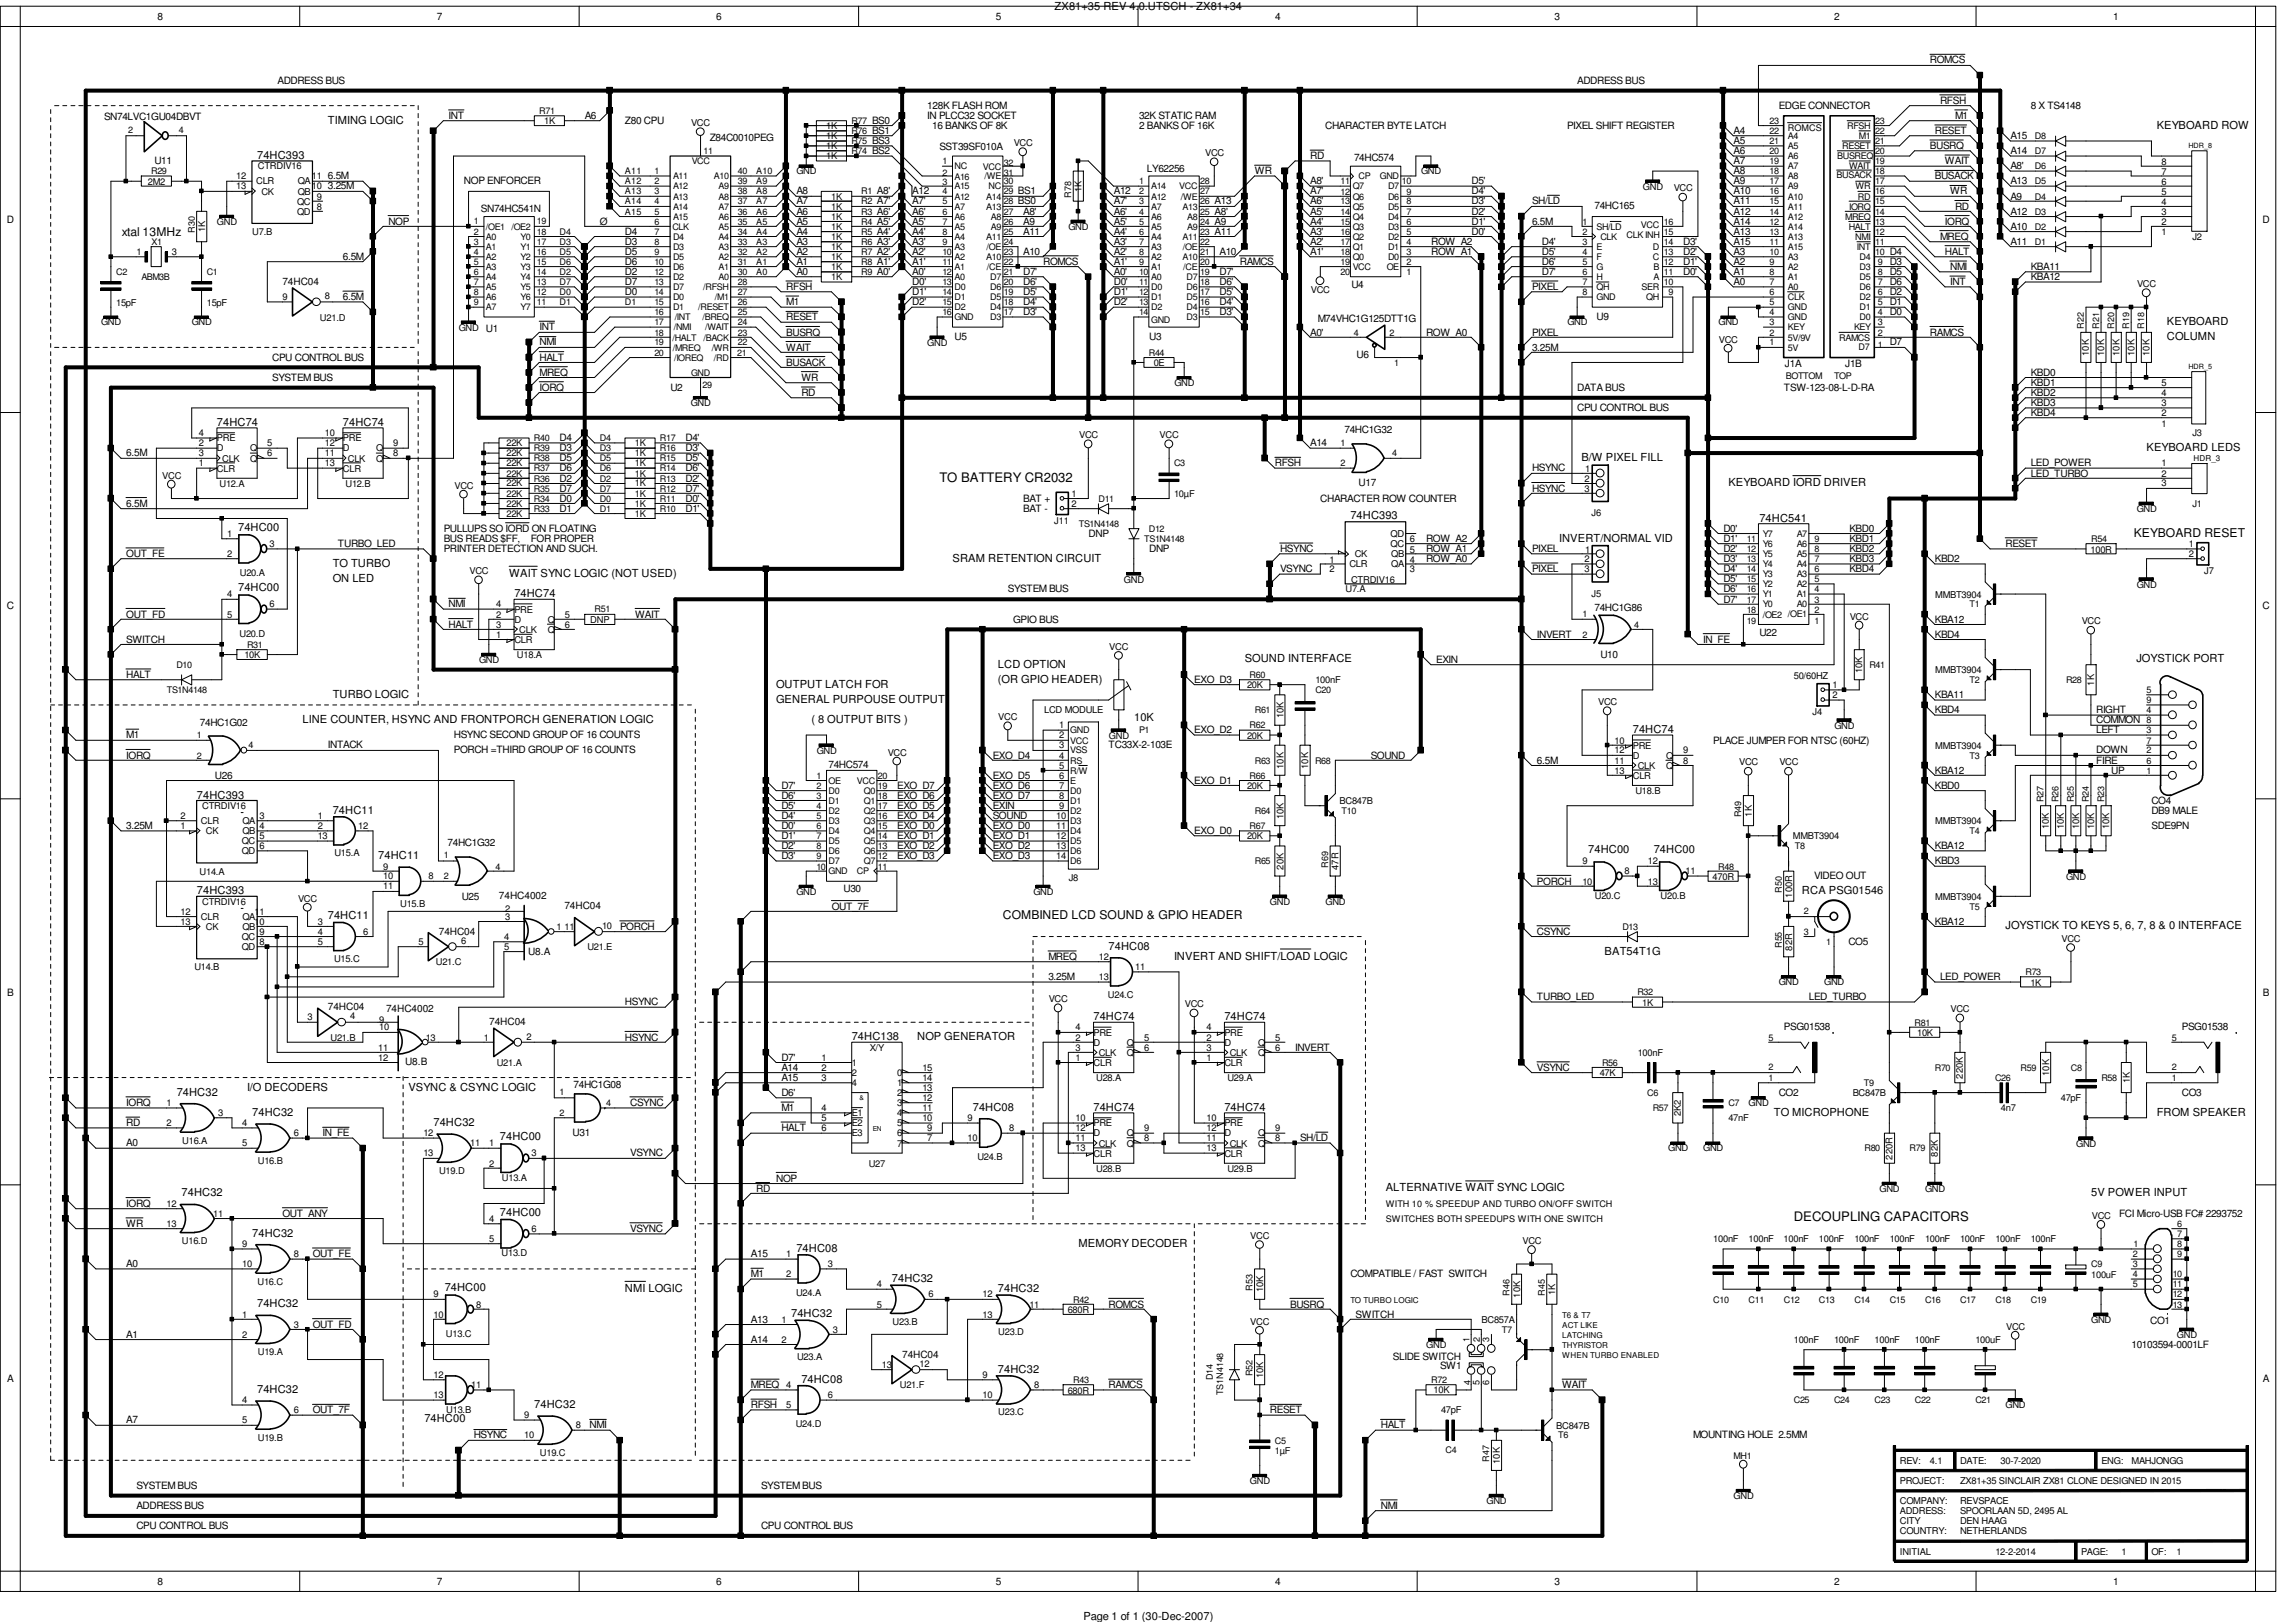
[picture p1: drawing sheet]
<svg xmlns="http://www.w3.org/2000/svg" width="297mm" height="210mm" viewBox="0 0 297 210" stroke-linecap="round" stroke-linejoin="round" font-family="sans-serif">
<defs><g id="words">
<g font-size="1.7">
<text x="121.5" y="62.3">TO BATTERY CR2032</text>
<text x="232.1" y="158">DECOUPLING CAPACITORS</text>
</g>
<g font-size="1.6">
<text x="15.7" y="30.5">xtal 13MHz</text>
<text x="276.1" y="69.5">KEYBOARD RESET</text>
<text x="129.7" y="118.9">COMBINED LCD SOUND &amp; GPIO HEADER</text>
</g>
<g font-size="1.4">
<text x="136.4" y="1.4">ZX81+35 REV 4.0.UTSCH - ZX81+34</text>
<text x="42.4" y="16">TIMING LOGIC</text>
<text x="279" y="16.6">KEYBOARD ROW</text>
<text x="33.3" y="20.6">74HC393</text>
<text x="280.3" y="42.1">KEYBOARD</text>
<text x="280.3" y="44">COLUMN</text>
<text x="28.1" y="55.1">74HC74</text>
<text x="44.4" y="55.1">74HC74</text>
<text x="204.6" y="59.6">B/W PIXEL FILL</text>
<text x="277.7" y="58.4">KEYBOARD LEDS</text>
<text x="223.6" y="62.9">KEYBOARD IORD DRIVER</text>
<text x="30.8" y="68.7">74HC00</text>
<text x="174.7" y="67.2">74HC393</text>
<text x="201.7" y="70.1">INVERT/NORMAL VID</text>
<text x="227.6" y="67.6">74HC541</text>
<text x="30.8" y="76.5">74HC00</text>
<text x="43.1" y="73.4">TO TURBO</text>
<text x="43.1" y="75.3">ON LED</text>
<text x="65.9" y="74.7">WAIT SYNC LOGIC (NOT USED)</text>
<text x="66.5" y="77.3">74HC74</text>
<text x="123.2" y="72.7">SRAM RETENTION CIRCUIT</text>
<text x="100.4" y="89">OUTPUT LATCH FOR</text>
<text x="129.1" y="88.3">(OR GPIO HEADER)</text>
<text x="129.1" y="86.4">LCD OPTION</text>
<text x="161" y="85.7">SOUND INTERFACE</text>
<text x="276.4" y="85.7">JOYSTICK PORT</text>
<text x="39.2" y="93.6">LINE COUNTER, HSYNC AND FRONTPORCH GENERATION LOGIC</text>
<text x="43" y="90.3">TURBO LOGIC</text>
<text x="100.4" y="90.9">GENERAL PURPOUSE OUTPUT</text>
<text x="105" y="93.6">( 8 OUTPUT BITS )</text>
<text x="146.7" y="93.3">10K</text>
<text x="211.2" y="94.9">74HC74</text>
<text x="25.5" y="103.3">74HC393</text>
<text x="43" y="105.3">74HC11</text>
<text x="48.9" y="111.2">74HC11</text>
<text x="205.5" y="110.4">74HC00</text>
<text x="213.9" y="110.4">74HC00</text>
<text x="25.5" y="115.7">74HC393</text>
<text x="42.4" y="119">74HC11</text>
<text x="233.1" y="115.7">RCA PSG01546</text>
<text x="143.4" y="122.9">74HC08</text>
<text x="151.9" y="124.2">INVERT AND SHIFT/LOAD LOGIC</text>
<text x="207.6" y="123.5">BAT54T1G</text>
<text x="259.5" y="120.3">JOYSTICK TO KEYS 5, 6, 7, 8 &amp; 0 INTERFACE</text>
<text x="141.5" y="132">74HC74</text>
<text x="158.4" y="132">74HC74</text>
<text x="110.2" y="134.6">74HC138</text>
<text x="118.7" y="134.6">NOP GENERATOR</text>
<text x="22.9" y="141.8">74HC32</text>
<text x="32" y="141.1">I/O DECODERS</text>
<text x="52.8" y="141.1">VSYNC &amp; CSYNC LOGIC</text>
<text x="125.9" y="143.8">74HC08</text>
<text x="141.5" y="143.8">74HC74</text>
<text x="158.4" y="143.8">74HC74</text>
<text x="32.6" y="144.4">74HC32</text>
<text x="56.1" y="145.7">74HC32</text>
<text x="64.7" y="147.5">74HC00</text>
<text x="229.5" y="144.4">TO MICROPHONE</text>
<text x="279" y="144.4">FROM SPEAKER</text>
<text x="23.5" y="154.8">74HC32</text>
<text x="179.3" y="154.2">ALTERNATIVE WAIT SYNC LOGIC</text>
<text x="270.5" y="154.8">5V POWER INPUT</text>
<text x="32.6" y="160">74HC32</text>
<text x="64.7" y="157.3">74HC00</text>
<text x="139.5" y="161.3">MEMORY DECODER</text>
<text x="57.5" y="167.1">74HC00</text>
<text x="80.9" y="167.2">NMI LOGIC</text>
<text x="103" y="162">74HC08</text>
<text x="115.4" y="165.9">74HC32</text>
<text x="129.1" y="167.2">74HC32</text>
<text x="33.3" y="169.2">74HC32</text>
<text x="102.4" y="170.5">74HC32</text>
<text x="103.7" y="178.9">74HC08</text>
<text x="129.1" y="177.6">74HC32</text>
<text x="33.3" y="180.3">74HC32</text>
<text x="54.9" y="184">74HC00</text>
<text x="69.1" y="182.2">74HC32</text>
<text x="140.2" y="209.6">Page 1 of 1 (30-Dec-2007)</text>
</g>
<g font-size="1.3">
<text x="20.4" y="2.6">8</text>
<text x="56.5" y="2.6">7</text>
<text x="92.7" y="2.6">6</text>
<text x="128.8" y="2.6">5</text>
<text x="165" y="2.6">4</text>
<text x="201.1" y="2.6">3</text>
<text x="237.3" y="2.6">2</text>
<text x="273.4" y="2.6">1</text>
<text x="35.9" y="10.8">ADDRESS BUS</text>
<text x="204" y="10.8">ADDRESS BUS</text>
<text x="249.7" y="8.2">ROMCS</text>
<text x="13.5" y="15.5">SN74LVC1GU04DBVT</text>
<text x="58" y="15.4">INT</text>
<text x="75.6" y="15.4">A6</text>
<text x="80.9" y="16">Z80 CPU</text>
<text x="120" y="15.4">IN PLCC32 SOCKET</text>
<text x="120" y="14.1">128K FLASH ROM</text>
<text x="120.6" y="16.7">16 BANKS OF 8K</text>
<text x="147.4" y="16.7">2 BANKS OF 16K</text>
<text x="147.4" y="15.4">32K STATIC RAM</text>
<text x="171.4" y="16.7">CHARACTER BYTE LATCH</text>
<text x="202.7" y="16.7">PIXEL SHIFT REGISTER</text>
<text x="224.3" y="17.4">A4</text>
<text x="230.1" y="14.1">EDGE CONNECTOR</text>
<text x="250.3" y="17.4">RESET</text>
<text x="251" y="13.4">RFSH</text>
<text x="252.9" y="15.4">M1</text>
<text x="260.1" y="18">A15</text>
<text x="262.7" y="14.1">8 X TS4148</text>
<text x="20" y="21.3">U11</text>
<text x="42.4" y="23.2">6.5M</text>
<text x="60" y="23.9">NOP ENFORCER</text>
<text x="91.8" y="18.2">Z84C0010PEG</text>
<text x="121.5" y="19.4">SST39SF010A</text>
<text x="148.4" y="22.3">LY62256</text>
<text x="162.3" y="22.6">WR</text>
<text x="169.5" y="23.9">A8'</text>
<text x="169.5" y="20.6">RD</text>
<text x="175.2" y="20.8">74HC574</text>
<text x="190.4" y="23.9">D5'</text>
<text x="224.3" y="18.6">A5</text>
<text x="224.3" y="19.9">A6</text>
<text x="224.3" y="21.3">A7</text>
<text x="224.3" y="22.6">A8</text>
<text x="224.3" y="23.9">A9</text>
<text x="249.7" y="19.3">BUSRQ</text>
<text x="250.3" y="23.2">BUSACK</text>
<text x="251.6" y="21.3">WAIT</text>
<text x="260.1" y="19.9">A14</text>
<text x="260.1" y="23.9">A13</text>
<text x="260.1" y="21.9">A8'</text>
<text x=".9" y="28.9">D</text>
<text x="42.4" y="24.5">3.25M</text>
<text x="50.2" y="29.1">NOP</text>
<text x="62.2" y="27.4">SN74HC541N</text>
<text x="77.6" y="29.1">Ø</text>
<text x="103" y="29.1">A5</text>
<text x="103" y="27.8">A6</text>
<text x="103" y="26.5">A7</text>
<text x="103" y="25.1">A8</text>
<text x="118" y="29.1">A5'</text>
<text x="118" y="27.8">A6'</text>
<text x="118" y="26.5">A7'</text>
<text x="118" y="25.1">A12</text>
<text x="132.4" y="27.8">A8'</text>
<text x="132.4" y="29.1">A9</text>
<text x="144.1" y="29.1">A5'</text>
<text x="144.1" y="27.8">A6'</text>
<text x="144.1" y="26.5">A7'</text>
<text x="144.1" y="25.1">A12</text>
<text x="169.5" y="29.1">A4'</text>
<text x="169.5" y="27.8">A5'</text>
<text x="169.5" y="26.5">A6'</text>
<text x="169.5" y="25.1">A7'</text>
<text x="190.4" y="29.1">D1'</text>
<text x="190.4" y="27.8">D2'</text>
<text x="190.4" y="26.5">D3'</text>
<text x="190.4" y="25.1">D4'</text>
<text x="198.2" y="29.1">6.5M</text>
<text x="198.2" y="26.5">SH/LD</text>
<text x="206.3" y="27">74HC165</text>
<text x="224.3" y="25.1">A10</text>
<text x="224.3" y="26.5">A11</text>
<text x="224.3" y="27.8">A12</text>
<text x="224.3" y="29.1">A14</text>
<text x="251.6" y="29.1">IORQ</text>
<text x="252.3" y="25.1">WR</text>
<text x="252.9" y="27.1">RD</text>
<text x="260.1" y="25.8">A9</text>
<text x="260.1" y="27.8">A12</text>
<text x="260.1" y="29.7">A10</text>
<text x="292.7" y="28.9">D</text>
<text x="44.4" y="33.7">6.5M</text>
<text x="80.9" y="35.6">D2</text>
<text x="80.9" y="34.3">D6</text>
<text x="80.9" y="33">D5</text>
<text x="80.9" y="31.7">D3</text>
<text x="80.9" y="30.4">D4</text>
<text x="103" y="35.6">A0</text>
<text x="103" y="34.3">A1</text>
<text x="103" y="33">A2</text>
<text x="103" y="31.7">A3</text>
<text x="103" y="30.4">A4</text>
<text x="118" y="35.6">A0'</text>
<text x="118" y="34.3">A1'</text>
<text x="118" y="33">A2'</text>
<text x="118" y="31.7">A3'</text>
<text x="118" y="30.4">A4'</text>
<text x="132.4" y="35.6">D7'</text>
<text x="132.4" y="33">A10</text>
<text x="132.4" y="30.4">A11</text>
<text x="135" y="34.3">ROMCS</text>
<text x="144.1" y="35.6">A0'</text>
<text x="144.1" y="34.3">A1'</text>
<text x="144.1" y="33">A2'</text>
<text x="144.1" y="31.7">A3'</text>
<text x="144.1" y="30.4">A4'</text>
<text x="157.8" y="35.6">D7'</text>
<text x="157.8" y="33">A10</text>
<text x="160.4" y="34.3">RAMCS</text>
<text x="169.5" y="33">A1'</text>
<text x="169.5" y="31.7">A2'</text>
<text x="169.5" y="30.4">A3'</text>
<text x="185.2" y="31.7">ROW_A2</text>
<text x="185.2" y="33">ROW_A1</text>
<text x="190.4" y="30.4">D0'</text>
<text x="199.5" y="31.7">D4'</text>
<text x="199.5" y="33">D5'</text>
<text x="199.5" y="34.3">D6'</text>
<text x="199.5" y="35.6">D7'</text>
<text x="217.8" y="35.6">D0'</text>
<text x="217.8" y="34.3">D1'</text>
<text x="217.8" y="33">D2'</text>
<text x="217.8" y="31.7">D3'</text>
<text x="224.3" y="30.4">A13</text>
<text x="224.3" y="31.7">A15</text>
<text x="224.3" y="33">A3</text>
<text x="224.3" y="34.3">A2</text>
<text x="224.3" y="35.6">A1</text>
<text x="251" y="31">MREQ</text>
<text x="251.6" y="33">HALT</text>
<text x="252.3" y="34.9">NMI</text>
<text x="260.1" y="31.7">A11</text>
<text x="262.7" y="34.9">KBA11</text>
<text x="36.5" y="36.9">74HC04</text>
<text x="44.4" y="38.9">6.5M</text>
<text x="80.9" y="38.2">D0</text>
<text x="80.9" y="36.9">D7</text>
<text x="101.7" y="37.5">RFSH</text>
<text x="101.7" y="39.5">M1</text>
<text x="101.7" y="41.4">RESET</text>
<text x="118" y="36.9">D0'</text>
<text x="118" y="38.2">D1'</text>
<text x="118" y="39.5">D2'</text>
<text x="132.4" y="40.8">D3'</text>
<text x="132.4" y="39.5">D4'</text>
<text x="132.4" y="38.2">D5'</text>
<text x="132.4" y="36.9">D6'</text>
<text x="144.1" y="36.9">D0'</text>
<text x="144.1" y="38.2">D1'</text>
<text x="144.1" y="39.5">D2'</text>
<text x="157.8" y="40.8">D3'</text>
<text x="157.8" y="39.5">D4'</text>
<text x="157.8" y="38.2">D5'</text>
<text x="157.8" y="36.9">D6'</text>
<text x="170.5" y="41.7">M74VHC1G125DTT1G</text>
<text x="174.8" y="37.3">U4</text>
<text x="198.2" y="37.5">PIXEL</text>
<text x="206.5" y="41.4">U9</text>
<text x="224.3" y="36.9">A0</text>
<text x="252.3" y="36.9">INT</text>
<text x="262.7" y="36.2">KBA12</text>
<text x="35.2" y="46.7">CPU CONTROL BUS</text>
<text x="69.8" y="42.8">INT</text>
<text x="69.8" y="44.7">NMI</text>
<text x="69.8" y="46.7">HALT</text>
<text x="101.7" y="45.4">WAIT</text>
<text x="101.7" y="47.3">BUSACK</text>
<text x="101.7" y="43.4">BUSRQ</text>
<text x="123.5" y="44">U5</text>
<text x="148.7" y="43.9">U3</text>
<text x="169.5" y="43.4">A0'</text>
<text x="175.5" y="46.4">U6</text>
<text x="184.5" y="43.4">ROW_A0</text>
<text x="198.2" y="45.4">3.25M</text>
<text x="198.2" y="43.4">PIXEL</text>
<text x="230.9" y="47.5">J1A</text>
<text x="238.7" y="47.5">J1B</text>
<text x="244.5" y="44.7">D7</text>
<text x="249.7" y="43.4">RAMCS</text>
<text x="35.2" y="49.3">SYSTEM BUS</text>
<text x="69.8" y="48.6">MREQ</text>
<text x="69.8" y="50.6">IORQ</text>
<text x="86.7" y="50.6">U2</text>
<text x="103.7" y="49.3">WR</text>
<text x="103.7" y="51.2">RD</text>
<text x="204" y="50.6">DATA BUS</text>
<text x="204" y="53.2">CPU CONTROL BUS</text>
<text x="230.8" y="50.6">TSW-123-08-L-D-RA</text>
<text x="262.7" y="48.6">KBD0</text>
<text x="262.7" y="50">KBD1</text>
<text x="262.7" y="51.2">KBD2</text>
<text x="262.7" y="52.5">KBD3</text>
<text x="262.7" y="53.8">KBD4</text>
<text x="16.3" y="59.1">6.5M</text>
<text x="72.4" y="57.1">D4</text>
<text x="72.4" y="58.4">D3</text>
<text x="72.4" y="59.7">D5</text>
<text x="88.7" y="57.1">D4'</text>
<text x="88.7" y="58.4">D3'</text>
<text x="88.7" y="59.7">D5'</text>
<text x="169.5" y="57.7">A14</text>
<text x="173.9" y="56">74HC1G32</text>
<text x="16.3" y="65.6">6.5M</text>
<text x="72.4" y="61">D6</text>
<text x="72.4" y="62.3">D2</text>
<text x="72.4" y="63.6">D7</text>
<text x="72.4" y="64.9">D0</text>
<text x="88.7" y="61">D6'</text>
<text x="88.7" y="62.3">D2'</text>
<text x="88.7" y="63.6">D7'</text>
<text x="88.7" y="64.9">D0'</text>
<text x="132.4" y="64.9">BAT +</text>
<text x="164.9" y="60.4">RFSH</text>
<text x="170.8" y="64.9">CHARACTER ROW COUNTER</text>
<text x="175.8" y="62.9">U17</text>
<text x="198.2" y="61">HSYNC</text>
<text x="198.2" y="63.6">HSYNC</text>
<text x="262.7" y="60.4">LED_POWER</text>
<text x="262.7" y="61.7">LED_TURBO</text>
<text x="43.7" y="70.8">TURBO_LED</text>
<text x="57.4" y="70.1">BUS READS $FF,</text>
<text x="57.4" y="71.5">PRINTER DETECTION AND SUCH.</text>
<text x="57.4" y="68.8">PULLUPS SO IORD ON FLOATING</text>
<text x="68.7" y="70.1">FOR PROPER</text>
<text x="72.4" y="66.2">D1</text>
<text x="88.7" y="66.2">D1'</text>
<text x="132.4" y="66.2">BAT -</text>
<text x="140.8" y="69.5">DNP</text>
<text x="148.7" y="71.5">DNP</text>
<text x="165.6" y="71.5">HSYNC</text>
<text x="184.5" y="71.5">ROW_A1</text>
<text x="184.5" y="70.1">ROW_A2</text>
<text x="198.2" y="71.5">PIXEL</text>
<text x="223" y="68.8">D0'</text>
<text x="223" y="70.1">D1'</text>
<text x="223" y="71.5">D2'</text>
<text x="239.3" y="68.8">KBD0</text>
<text x="239.3" y="70.1">KBD1</text>
<text x="239.3" y="71.5">KBD2</text>
<text x="259.5" y="70.8">RESET</text>
<text x="16.3" y="72.1">OUT_FE</text>
<text x="130.4" y="76.7">SYSTEM BUS</text>
<text x="165.6" y="74">VSYNC</text>
<text x="184.5" y="72.7">ROW_A0</text>
<text x="198.2" y="74">PIXEL</text>
<text x="223" y="72.7">D3'</text>
<text x="223" y="74">D4'</text>
<text x="223" y="75.4">D5'</text>
<text x="223" y="76.7">D6'</text>
<text x="223" y="78">D7'</text>
<text x="239.3" y="72.7">KBD3</text>
<text x="239.3" y="74">KBD4</text>
<text x="250.3" y="72.7">KBD2</text>
<text x=".9" y="78.9">C</text>
<text x="16.3" y="83.2">SWITCH</text>
<text x="16.3" y="79.9">OUT_FD</text>
<text x="58" y="78.6">NMI</text>
<text x="58" y="81.2">HALT</text>
<text x="82.2" y="79.9">WAIT</text>
<text x="131.1" y="80.6">GPIO BUS</text>
<text x="198.8" y="82.5">INVERT</text>
<text x="206.3" y="79.1">74HC1G86</text>
<text x="220.3" y="83.2">IN_FE</text>
<text x="227.6" y="82.3">U22</text>
<text x="250.3" y="82.5">KBD4</text>
<text x="250.3" y="80.6">KBA12</text>
<text x="292.7" y="78.9">C</text>
<text x="16.3" y="87.7">HALT</text>
<text x="154.5" y="88.4">EXO_D3</text>
<text x="185.8" y="85.8">EXIN</text>
<text x="207" y="85.1">U10</text>
<text x="16.3" y="95.5">M1</text>
<text x="25.9" y="94">74HC1G02</text>
<text x="58.7" y="95.5">HSYNC SECOND GROUP OF 16 COUNTS</text>
<text x="154.5" y="94.9">EXO_D2</text>
<text x="250.3" y="90.3">KBA11</text>
<text x="250.3" y="92.3">KBD4</text>
<text x="271.2" y="92.3">RIGHT</text>
<text x="271.2" y="93.6">COMMON 8</text>
<text x="271.2" y="94.9">LEFT</text>
<text x="16.3" y="98.2">IORQ</text>
<text x="27.8" y="100.8">U26</text>
<text x="42.4" y="96.9">INTACK</text>
<text x="58.7" y="97.5">PORCH =THIRD GROUP OF 16 COUNTS</text>
<text x="107.2" y="99.4">74HC574</text>
<text x="128.4" y="98.2">EXO_D4</text>
<text x="128.4" y="100.8">EXO_D5</text>
<text x="143.4" y="96.9">TC33X-2-103E</text>
<text x="154.5" y="101.4">EXO_D1</text>
<text x="177.3" y="98.2">SOUND</text>
<text x="198.8" y="98.8">6.5M</text>
<text x="221.7" y="96.2">PLACE JUMPER FOR NTSC (60HZ)</text>
<text x="250.3" y="100.1">KBA12</text>
<text x="271.2" y="98.8">FIRE</text>
<text x="271.2" y="97.5">DOWN</text>
<text x="273.1" y="100.1">UP</text>
<text x="16.3" y="107.3">3.25M</text>
<text x="101.1" y="107.3">D0'</text>
<text x="101.1" y="103.4">D6'</text>
<text x="101.1" y="102.1">D7'</text>
<text x="101.1" y="104.7">D5'</text>
<text x="101.1" y="106">D4'</text>
<text x="116.1" y="102.1">EXO_D7</text>
<text x="116.1" y="107.3">EXO_D0</text>
<text x="116.1" y="103.4">EXO_D6</text>
<text x="116.1" y="104.7">EXO_D5</text>
<text x="116.1" y="106">EXO_D4</text>
<text x="128.4" y="107.3">EXO_D0</text>
<text x="128.4" y="102.1">EXO_D6</text>
<text x="128.4" y="103.4">EXO_D7</text>
<text x="128.4" y="104.7">EXIN</text>
<text x="128.4" y="106">SOUND</text>
<text x="154.5" y="107.9">EXO_D0</text>
<text x="250.3" y="102.1">KBD0</text>
<text x="278.3" y="104">CO4</text>
<text x="278.3" y="105.3">DB9 MALE</text>
<text x="278.3" y="107.3">SDE9PN</text>
<text x="57.9" y="109.5">74HC1G32</text>
<text x="101.1" y="109.9">D2'</text>
<text x="101.1" y="111.2">D3'</text>
<text x="101.1" y="108.6">D1'</text>
<text x="116.1" y="109.9">EXO_D2</text>
<text x="116.1" y="111.2">EXO_D3</text>
<text x="116.1" y="108.6">EXO_D1</text>
<text x="128.4" y="108.6">EXO_D1</text>
<text x="128.4" y="109.9">EXO_D2</text>
<text x="128.4" y="111.2">EXO_D3</text>
<text x="234.7" y="113.8">VIDEO OUT</text>
<text x="250.3" y="109.9">KBA12</text>
<text x="250.3" y="111.8">KBD3</text>
<text x="59.7" y="116.4">U25</text>
<text x="64.6" y="116.4">74HC4002</text>
<text x="73" y="117.7">74HC04</text>
<text x="107.6" y="117.7">OUT_7F</text>
<text x="109.1" y="115.5">U30</text>
<text x="198.8" y="114.5">PORCH</text>
<text x="250.3" y="119.7">KBA12</text>
<text x="56.8" y="120.9">74HC04</text>
<text x="68.3" y="123.6">U8.A</text>
<text x="80.2" y="120.3">PORCH</text>
<text x="135.6" y="124.2">MREQ</text>
<text x="198.8" y="121">CSYNC</text>
<text x="239.1" y="122.3">CO5</text>
<text x=".9" y="128.9">B</text>
<text x="42.4" y="130.7">74HC04</text>
<text x="50" y="131">74HC4002</text>
<text x="80.9" y="130.1">HSYNC</text>
<text x="135.6" y="126.8">3.25M</text>
<text x="198.8" y="129.5">TURBO_LED</text>
<text x="234" y="129.5">LED_TURBO</text>
<text x="251" y="126.8">LED_POWER</text>
<text x="292.7" y="128.9">B</text>
<text x="52.4" y="137.8">U8.B</text>
<text x="63.3" y="132.7">74HC04</text>
<text x="80.9" y="134.7">HSYNC</text>
<text x="101.1" y="137.3">D7'</text>
<text x="167.6" y="136">INVERT</text>
<text x="230.8" y="133.3">PSG01538</text>
<text x="282.3" y="133.3">PSG01538</text>
<text x="16.3" y="143.1">IORQ</text>
<text x="74.2" y="140.8">74HC1G08</text>
<text x="81.5" y="143.1">CSYNC</text>
<text x="101.1" y="138.6">A14</text>
<text x="101.1" y="139.9">A15</text>
<text x="101.1" y="143.8">M1</text>
<text x="101.1" y="141.8">D6'</text>
<text x="198.8" y="138.6">VSYNC</text>
<text x="230.1" y="141.8">CO2</text>
<text x="282.3" y="141.8">CO3</text>
<text x="16.3" y="145.8">RD</text>
<text x="16.3" y="148.3">A0</text>
<text x="41.7" y="147">IN_FE</text>
<text x="74.1" y="147">U31</text>
<text x="81.5" y="149.6">VSYNC</text>
<text x="101.1" y="146.4">HALT</text>
<text x="168.2" y="147.7">SH/LD</text>
<text x="97.8" y="154.2">RD</text>
<text x="100.4" y="152.9">NOP</text>
<text x="16.3" y="156.2">IORQ</text>
<text x="16.3" y="158.8">WR</text>
<text x="36.5" y="157.5">OUT_ANY</text>
<text x="81.5" y="159.4">VSYNC</text>
<text x="274.1" y="157.5">FCI Micro-USB FC# 2293752</text>
<text x="16.3" y="164">A0</text>
<text x="40.5" y="162.7">OUT_FE</text>
<text x="97.2" y="165.3">M1</text>
<text x="97.2" y="162.7">A15</text>
<text x="174.7" y="165.3">COMPATIBLE / FAST SWITCH</text>
<text x="16.3" y="173.1">A1</text>
<text x="40.5" y="171.8">OUT_FD</text>
<text x="97.2" y="171.2">A13</text>
<text x="97.2" y="173.8">A14</text>
<text x="143.4" y="169.2">ROMCS</text>
<text x="166.9" y="169.2">BUSRQ</text>
<text x="175.4" y="170.5">SWITCH</text>
<text x="278.2" y="171.3">CO1</text>
<text x=".9" y="178.8">A</text>
<text x="97.2" y="179.6">MREQ</text>
<text x="116.7" y="175.7">74HC04</text>
<text x="143.4" y="179.6">RAMCS</text>
<text x="180.2" y="176">SLIDE SWITCH</text>
<text x="186.3" y="177.2">SW1</text>
<text x="202.1" y="179.6">WAIT</text>
<text x="275.8" y="174.4">10103594-0001LF</text>
<text x="292.7" y="178.8">A</text>
<text x="16.3" y="184.2">A7</text>
<text x="40.5" y="182.9">OUT_7F</text>
<text x="76.3" y="184.8">NMI</text>
<text x="97.2" y="182.2">RFSH</text>
<text x="164.3" y="182.9">RESET</text>
<text x="178.6" y="184.8">HALT</text>
<text x="61.3" y="186.1">HSYNC</text>
<text x="219" y="186.1">MOUNTING HOLE 2.5MM</text>
<text x="17.6" y="195.3">ADDRESS BUS</text>
<text x="17.6" y="192.7">SYSTEM BUS</text>
<text x="17.6" y="197.9">CPU CONTROL BUS</text>
<text x="98.5" y="197.9">CPU CONTROL BUS</text>
<text x="98.5" y="192.7">SYSTEM BUS</text>
<text x="178.6" y="195.3">NMI</text>
<text x="20.4" y="205.1">8</text>
<text x="56.5" y="205.1">7</text>
<text x="92.7" y="205.1">6</text>
<text x="128.8" y="205.1">5</text>
<text x="165" y="205.1">4</text>
<text x="201.1" y="205.1">3</text>
<text x="237.3" y="205.1">2</text>
<text x="273.4" y="205.1">1</text>
</g>
<g font-size="1.2">
<text x="16.6" y="17.3">2</text>
<text x="23.2" y="17.3">4</text>
<text x="69.8" y="14.7">R71</text>
<text x="70.4" y="16">1K</text>
<text x="89.4" y="16.3">VCC</text>
<text x="106.9" y="16.7">1K</text>
<text x="106.9" y="18">1K</text>
<text x="110.1" y="16">R77 BS0</text>
<text x="110.1" y="17.4">R76 BS1</text>
<text x="228.9" y="17.4">22</text>
<text x="228.9" y="16">23</text>
<text x="231.3" y="18">A4</text>
<text x="231.3" y="17">ROMCS</text>
<text x="239" y="16.7">RFSH</text>
<text x="240.5" y="18">M1</text>
<text x="242.6" y="17.4">22</text>
<text x="242.6" y="16.1">23</text>
<text x="263.3" y="18">D8</text>
<text x="19.1" y="23.9">2M2</text>
<text x="19.6" y="22.6">R29</text>
<text x="30.6" y="23.2">12</text>
<text x="33.1" y="23.9">CLR</text>
<text x="33.4" y="21.9">CTRDIV16</text>
<text x="38.5" y="23.9">QA</text>
<text x="40.3" y="23.2">11</text>
<text x="80.9" y="22.6">A11</text>
<text x="80.9" y="23.9">A12</text>
<text x="84.7" y="22.6">1</text>
<text x="84.7" y="23.9">2</text>
<text x="87.1" y="23.2">A11</text>
<text x="89.5" y="21.3">VCC</text>
<text x="91" y="19.9">11</text>
<text x="92.4" y="23.2">A10</text>
<text x="95.5" y="23.9">39</text>
<text x="95.5" y="22.6">40</text>
<text x="97.8" y="22.6">A10</text>
<text x="97.8" y="23.9">A9</text>
<text x="103" y="22.6">GND</text>
<text x="106.9" y="20.6">1K</text>
<text x="106.9" y="19.3">1K</text>
<text x="110.1" y="19.9">R74 BS2</text>
<text x="110.1" y="18.6">R75 BS3</text>
<text x="121.9" y="21.3">1</text>
<text x="121.9" y="22.7">2</text>
<text x="123.5" y="21.9">NC</text>
<text x="123.5" y="23.3">A16</text>
<text x="127.2" y="22">VCC</text>
<text x="127.4" y="23.2">/WE</text>
<text x="129.9" y="23.9">30</text>
<text x="129.9" y="22.7">31</text>
<text x="129.9" y="21.4">32</text>
<text x="131.1" y="18.9">VCC</text>
<text x="147.4" y="23.7">1</text>
<text x="155.3" y="23.9">28</text>
<text x="155.9" y="20.2">VCC</text>
<text x="173.4" y="23.9">11</text>
<text x="175.8" y="23.2">CP</text>
<text x="178.5" y="23.2">GND</text>
<text x="181.4" y="23.9">10</text>
<text x="183.9" y="22.6">GND</text>
<text x="228.9" y="23.9">17</text>
<text x="228.9" y="22.6">18</text>
<text x="228.9" y="21.3">19</text>
<text x="228.9" y="19.9">20</text>
<text x="228.9" y="18.6">21</text>
<text x="231.3" y="23.2">A8</text>
<text x="231.3" y="21.9">A7</text>
<text x="231.3" y="20.6">A6</text>
<text x="231.3" y="19.3">A5</text>
<text x="237.6" y="23.1">BUSACK</text>
<text x="237.7" y="20.6">BUSREQ</text>
<text x="238.3" y="19.3">RESET</text>
<text x="239.2" y="21.9">WAIT</text>
<text x="242.6" y="23.9">17</text>
<text x="242.6" y="22.6">18</text>
<text x="242.6" y="21.3">19</text>
<text x="242.6" y="19.9">20</text>
<text x="242.6" y="18.6">21</text>
<text x="263.3" y="23.9">D5</text>
<text x="263.3" y="21.9">D6</text>
<text x="263.3" y="19.9">D7</text>
<text x="279.7" y="23.9">6</text>
<text x="279.7" y="22.6">7</text>
<text x="279.7" y="21.3">8</text>
<text x="28.1" y="29.1">GND</text>
<text x="30.6" y="24.5">13</text>
<text x="33.8" y="25.2">CK</text>
<text x="38.4" y="26.5">QC</text>
<text x="38.4" y="27.8">QD</text>
<text x="38.5" y="25.2">QB</text>
<text x="40.3" y="24.5">10</text>
<text x="41" y="25.8">9</text>
<text x="41" y="27.1">8</text>
<text x="61.3" y="29">1</text>
<text x="62.9" y="29.8">/OE1 /OE2</text>
<text x="69.5" y="29">19</text>
<text x="80.9" y="25.1">A13</text>
<text x="80.9" y="26.5">A14</text>
<text x="80.9" y="27.8">A15</text>
<text x="84.7" y="25.1">3</text>
<text x="84.7" y="26.5">4</text>
<text x="84.7" y="27.8">5</text>
<text x="84.7" y="29.1">6</text>
<text x="87" y="29.7">CLK</text>
<text x="87.1" y="24.5">A12</text>
<text x="87.1" y="25.8">A13</text>
<text x="87.1" y="27.1">A14</text>
<text x="87.1" y="28.4">A15</text>
<text x="93" y="29.7">A5</text>
<text x="93" y="28.4">A6</text>
<text x="93" y="27.1">A7</text>
<text x="93" y="25.8">A8</text>
<text x="93" y="24.5">A9</text>
<text x="95.5" y="29.1">35</text>
<text x="95.5" y="27.8">36</text>
<text x="95.5" y="26.5">37</text>
<text x="95.5" y="25.1">38</text>
<text x="97.8" y="25.1">A8</text>
<text x="97.8" y="26.5">A7</text>
<text x="97.8" y="27.8">A6</text>
<text x="97.8" y="29.1">A5</text>
<text x="107.5" y="29.7">1K</text>
<text x="107.5" y="28.4">1K</text>
<text x="107.5" y="27.1">1K</text>
<text x="107.5" y="25.8">1K</text>
<text x="111.4" y="29.1">R4 A5'</text>
<text x="111.4" y="27.8">R3 A6'</text>
<text x="111.4" y="26.5">R2 A7'</text>
<text x="111.4" y="25.1">R1 A8'</text>
<text x="121.9" y="24">3</text>
<text x="121.9" y="25.1">4</text>
<text x="121.9" y="26.5">5</text>
<text x="121.9" y="27.8">6</text>
<text x="121.9" y="29.1">7</text>
<text x="123.5" y="24.5">A15</text>
<text x="123.5" y="25.8">A12</text>
<text x="123.5" y="27.1">A7</text>
<text x="123.5" y="28.4">A6</text>
<text x="123.5" y="29.7">A5</text>
<text x="127.6" y="27.1">A13</text>
<text x="127.6" y="25.8">A14</text>
<text x="127.9" y="24.5">NC</text>
<text x="128.2" y="29.7">A9</text>
<text x="128.2" y="28.4">A8</text>
<text x="129.9" y="29.1">26</text>
<text x="129.9" y="27.8">27</text>
<text x="129.9" y="26.5">28 BS0</text>
<text x="129.9" y="25.1">29 BS1</text>
<text x="138.2" y="29.8">GND</text>
<text x="138.6" y="25.6" transform="rotate(-90 138.6 25.6)">R78</text>
<text x="139.9" y="24.8" transform="rotate(-90 139.9 24.8)">1K</text>
<text x="147.4" y="25.1">2</text>
<text x="147.4" y="26.5">3</text>
<text x="147.4" y="27.8">4</text>
<text x="147.4" y="29.1">5</text>
<text x="148.9" y="24.5">A14</text>
<text x="148.9" y="25.8">A12</text>
<text x="148.9" y="27.1">A7</text>
<text x="148.9" y="28.4">A6</text>
<text x="148.9" y="29.7">A5</text>
<text x="152.6" y="24.5">VCC</text>
<text x="152.8" y="25.8">/WE</text>
<text x="153" y="27.1">A13</text>
<text x="153.6" y="29.7">A9</text>
<text x="153.6" y="28.4">A8</text>
<text x="155.3" y="29.1">24 A9</text>
<text x="155.3" y="27.8">25 A8'</text>
<text x="155.3" y="26.5">26 A13</text>
<text x="155.3" y="25.1">27</text>
<text x="173.4" y="25.2">12</text>
<text x="173.4" y="26.5">13</text>
<text x="173.4" y="27.8">14</text>
<text x="173.4" y="29.1">15</text>
<text x="175" y="24.5">Q7</text>
<text x="175" y="25.8">Q6</text>
<text x="175" y="27.1">Q5</text>
<text x="175" y="28.4">Q4</text>
<text x="175" y="29.7">Q3</text>
<text x="179.6" y="29.7">D3</text>
<text x="179.6" y="28.4">D4</text>
<text x="179.6" y="27.1">D5</text>
<text x="179.6" y="25.8">D6</text>
<text x="179.6" y="24.5">D7</text>
<text x="181.9" y="29.1">6</text>
<text x="181.9" y="27.8">7</text>
<text x="181.9" y="26.5">8</text>
<text x="181.9" y="25.2">9</text>
<text x="204.7" y="29.1">1</text>
<text x="206.5" y="29.7">SH/LD</text>
<text x="212.3" y="29.5">VCC</text>
<text x="212.6" y="24.6">GND</text>
<text x="215.3" y="29.1">16</text>
<text x="216.5" y="24.8">VCC</text>
<text x="228.9" y="29.1">12</text>
<text x="228.9" y="27.8">14</text>
<text x="228.9" y="26.5">15</text>
<text x="228.9" y="25.1">16</text>
<text x="231.3" y="29.7">A14</text>
<text x="231.3" y="28.4">A12</text>
<text x="231.3" y="27.1">A11</text>
<text x="231.3" y="25.8">A10</text>
<text x="231.3" y="24.5">A9</text>
<text x="238.7" y="28.4">MREQ</text>
<text x="239.2" y="29.7">HALT</text>
<text x="239.2" y="27.1">IORQ</text>
<text x="240.1" y="24.5">WR</text>
<text x="240.4" y="25.8">RD</text>
<text x="242.6" y="29.1">13</text>
<text x="242.6" y="27.8">14</text>
<text x="242.6" y="26.5">15</text>
<text x="242.6" y="25.1">16</text>
<text x="263.3" y="29.7">D2</text>
<text x="263.3" y="27.8">D3</text>
<text x="263.3" y="25.8">D4</text>
<text x="279.7" y="29.1">2</text>
<text x="279.7" y="27.8">3</text>
<text x="279.7" y="26.5">4</text>
<text x="279.7" y="25.2">5</text>
<text x="15" y="35.6">C2</text>
<text x="17.6" y="33">1</text>
<text x="19.6" y="31.7">X1</text>
<text x="22.2" y="33">3</text>
<text x="25.2" y="30.1" transform="rotate(-90 25.2 30.1)">R30</text>
<text x="26.5" y="30.1" transform="rotate(-90 26.5 30.1)">1K</text>
<text x="26.8" y="35.6">C1</text>
<text x="32.6" y="30.4">U7.B</text>
<text x="61.3" y="31.7">3</text>
<text x="61.3" y="33">4</text>
<text x="61.3" y="34.3">5</text>
<text x="61.3" y="35.6">6</text>
<text x="61.3" y="30.4">2</text>
<text x="62.9" y="32.3">A1</text>
<text x="62.9" y="33.7">A2</text>
<text x="62.9" y="34.9">A3</text>
<text x="62.9" y="31">A0</text>
<text x="67.3" y="34.9">Y3</text>
<text x="67.3" y="33.7">Y2</text>
<text x="67.3" y="32.3">Y1</text>
<text x="67.3" y="31">Y0</text>
<text x="69.5" y="35.6">14</text>
<text x="69.5" y="34.3">15</text>
<text x="69.5" y="33">16</text>
<text x="69.5" y="31.7">17</text>
<text x="69.5" y="30.4">18</text>
<text x="72.4" y="30.4">D4</text>
<text x="72.4" y="33">D5</text>
<text x="72.4" y="34.3">D6</text>
<text x="72.4" y="35.6">D2</text>
<text x="72.4" y="31.7">D3</text>
<text x="84.7" y="30.4">7</text>
<text x="84.7" y="31.7">8</text>
<text x="84.7" y="33">9</text>
<text x="84.7" y="34.3">10</text>
<text x="84.7" y="35.6">12</text>
<text x="87.1" y="31">D4</text>
<text x="87.1" y="32.3">D3</text>
<text x="87.1" y="33.7">D5</text>
<text x="87.1" y="34.9">D6</text>
<text x="93" y="34.9">A1</text>
<text x="93" y="33.7">A2</text>
<text x="93" y="32.3">A3</text>
<text x="93" y="31">A4</text>
<text x="95.5" y="35.6">30</text>
<text x="95.5" y="34.3">31</text>
<text x="95.5" y="33">32</text>
<text x="95.5" y="31.7">33</text>
<text x="95.5" y="30.4">34</text>
<text x="97.8" y="30.4">A4</text>
<text x="97.8" y="31.7">A3</text>
<text x="97.8" y="33">A2</text>
<text x="97.8" y="35.6">A0</text>
<text x="97.8" y="34.3">A1</text>
<text x="107.5" y="34.9">1K</text>
<text x="107.5" y="33.7">1K</text>
<text x="107.5" y="32.3">1K</text>
<text x="107.5" y="31">1K</text>
<text x="111.4" y="35.6">R9 A0'</text>
<text x="111.4" y="34.3">R8 A1'</text>
<text x="111.4" y="33">R7 A2'</text>
<text x="111.4" y="31.7">R6 A3'</text>
<text x="111.4" y="30.4">R5 A4'</text>
<text x="121.9" y="35.6">12</text>
<text x="121.9" y="30.4">8</text>
<text x="121.9" y="31.7">9</text>
<text x="121.9" y="33">10</text>
<text x="121.9" y="34.3">11</text>
<text x="123.5" y="31">A4</text>
<text x="123.5" y="32.3">A3</text>
<text x="123.5" y="33.7">A2</text>
<text x="123.5" y="34.9">A1</text>
<text x="127.6" y="33.7">A10</text>
<text x="127.6" y="31">A11</text>
<text x="127.6" y="32.3">/OE</text>
<text x="127.7" y="34.9">/CE</text>
<text x="129.9" y="35.6">21</text>
<text x="129.9" y="34.3">22</text>
<text x="129.9" y="33">23</text>
<text x="129.9" y="31.7">24</text>
<text x="129.9" y="30.4">25</text>
<text x="147.4" y="30.4">6</text>
<text x="147.4" y="31.7">7</text>
<text x="147.4" y="33">8</text>
<text x="147.4" y="34.3">9</text>
<text x="147.4" y="35.6">10</text>
<text x="148.9" y="31">A4</text>
<text x="148.9" y="32.3">A3</text>
<text x="148.9" y="33.7">A2</text>
<text x="148.9" y="34.9">A1</text>
<text x="153" y="33.7">A10</text>
<text x="153" y="31">A11</text>
<text x="153" y="32.3">/OE</text>
<text x="153.1" y="34.9">/CE</text>
<text x="155.3" y="35.6">19</text>
<text x="155.3" y="34.3">20</text>
<text x="155.3" y="33">21</text>
<text x="155.3" y="31.7">22</text>
<text x="155.3" y="30.4">23 A11</text>
<text x="173.4" y="30.4">16</text>
<text x="173.4" y="31.7">17</text>
<text x="173.4" y="33">18</text>
<text x="173.4" y="34.3">19</text>
<text x="173.4" y="35.6">20</text>
<text x="175" y="31">Q2</text>
<text x="175" y="32.3">Q1</text>
<text x="175" y="33.7">Q0</text>
<text x="175" y="34.9">VCC</text>
<text x="179.4" y="34.9">OE</text>
<text x="179.6" y="33.7">D0</text>
<text x="179.6" y="32.3">D1</text>
<text x="179.6" y="31">D2</text>
<text x="181.9" y="35.6">1</text>
<text x="181.9" y="34.3">2</text>
<text x="181.9" y="33">3</text>
<text x="181.9" y="31.7">4</text>
<text x="181.9" y="30.4">5</text>
<text x="204.7" y="30.4">2</text>
<text x="204.7" y="31.7">3</text>
<text x="204.7" y="33">4</text>
<text x="204.7" y="34.3">5</text>
<text x="204.7" y="35.6">6</text>
<text x="206.5" y="32.3">E</text>
<text x="206.5" y="33.7">F</text>
<text x="206.5" y="34.9">G</text>
<text x="207" y="31">CLK</text>
<text x="210.4" y="30.8">CLK INH</text>
<text x="213.8" y="33.7">C</text>
<text x="213.8" y="32.3">D</text>
<text x="213.9" y="34.9">B</text>
<text x="215.3" y="35.6">11</text>
<text x="215.3" y="34.3">12</text>
<text x="215.3" y="33">13</text>
<text x="215.3" y="31.7">14</text>
<text x="215.3" y="30.4">15</text>
<text x="228.9" y="35.6">8</text>
<text x="228.9" y="34.3">9</text>
<text x="228.9" y="33">10</text>
<text x="228.9" y="31.7">11</text>
<text x="228.9" y="30.4">13</text>
<text x="231.3" y="34.9">A2</text>
<text x="231.3" y="33.7">A3</text>
<text x="231.3" y="32.3">A15</text>
<text x="231.3" y="31">A13</text>
<text x="240" y="31">NMI</text>
<text x="240.2" y="32.3">INT</text>
<text x="240.6" y="34.9">D3</text>
<text x="240.6" y="33.7">D4</text>
<text x="242.6" y="33">10 D4</text>
<text x="242.6" y="31.7">11</text>
<text x="242.6" y="30.4">12</text>
<text x="242.9" y="35.6">8 D5</text>
<text x="242.9" y="34.3">9 D3</text>
<text x="263.3" y="31.7">D1</text>
<text x="279.7" y="30.4">1</text>
<text x="283.6" y="31.1">J2</text>
<text x="15" y="39.5">15pF</text>
<text x="18.3" y="36.2">ABM3B</text>
<text x="26.8" y="39.5">15pF</text>
<text x="36.5" y="38.9">9</text>
<text x="41.4" y="41.5">U21.D</text>
<text x="42" y="38.7">8</text>
<text x="61.3" y="36.9">7</text>
<text x="61.3" y="38.2">8</text>
<text x="61.3" y="39.5">9</text>
<text x="62.9" y="36.2">A4</text>
<text x="62.9" y="37.5">A5</text>
<text x="62.9" y="38.9">A6</text>
<text x="62.9" y="40.2">A7</text>
<text x="67.3" y="40.2">Y7</text>
<text x="67.3" y="38.9">Y6</text>
<text x="67.3" y="37.5">Y5</text>
<text x="67.3" y="36.2">Y4</text>
<text x="69.5" y="39.5">11</text>
<text x="69.5" y="38.2">12</text>
<text x="69.5" y="36.9">13</text>
<text x="72.4" y="36.9">D7</text>
<text x="72.4" y="38.2">D0</text>
<text x="72.4" y="39.5">D1</text>
<text x="80.9" y="39.5">D1</text>
<text x="84.7" y="36.9">13</text>
<text x="84.7" y="38.2">14</text>
<text x="84.7" y="39.5">15</text>
<text x="84.7" y="40.8">16</text>
<text x="87.1" y="37.5">D7</text>
<text x="87.1" y="38.9">D0</text>
<text x="87.1" y="40.2">D1</text>
<text x="87.1" y="36.2">D2</text>
<text x="87.3" y="41.4">/INT</text>
<text x="90.3" y="40.2">/RESET</text>
<text x="90.9" y="41.4">/BREQ</text>
<text x="91" y="37.5">/RFSH</text>
<text x="92.5" y="38.9">/M1</text>
<text x="93" y="36.2">A0</text>
<text x="95.5" y="40.8">25</text>
<text x="95.5" y="39.5">26</text>
<text x="95.5" y="38.2">27</text>
<text x="95.5" y="36.9">28</text>
<text x="107.5" y="36.2">1K</text>
<text x="121.9" y="36.9">13</text>
<text x="121.9" y="38.2">14</text>
<text x="121.9" y="39.5">15</text>
<text x="121.9" y="40.8">16</text>
<text x="123.5" y="36.2">A0</text>
<text x="123.5" y="37.5">D0</text>
<text x="123.5" y="38.9">D1</text>
<text x="123.5" y="40.2">D2</text>
<text x="123.5" y="41.4">GND</text>
<text x="128.1" y="41.4">D3</text>
<text x="128.1" y="40.2">D4</text>
<text x="128.1" y="38.9">D5</text>
<text x="128.1" y="37.5">D6</text>
<text x="128.1" y="36.2">D7</text>
<text x="129.9" y="40.8">17</text>
<text x="129.9" y="39.5">18</text>
<text x="129.9" y="38.2">19</text>
<text x="129.9" y="36.9">20</text>
<text x="147.4" y="36.9">11</text>
<text x="147.4" y="38.2">12</text>
<text x="147.4" y="39.5">13</text>
<text x="147.4" y="40.8">14</text>
<text x="148.9" y="36.2">A0</text>
<text x="148.9" y="37.5">D0</text>
<text x="148.9" y="38.9">D1</text>
<text x="148.9" y="40.2">D2</text>
<text x="148.9" y="41.7">GND</text>
<text x="153.5" y="41.4">D3</text>
<text x="153.5" y="40.2">D4</text>
<text x="153.5" y="38.9">D5</text>
<text x="153.5" y="37.5">D6</text>
<text x="153.5" y="36.2">D7</text>
<text x="155.3" y="40.8">15</text>
<text x="155.3" y="39.5">16</text>
<text x="155.3" y="38.2">17</text>
<text x="155.3" y="36.9">18</text>
<text x="169.6" y="38">VCC</text>
<text x="204.7" y="36.9">7</text>
<text x="204.7" y="38.2">8</text>
<text x="206.5" y="36.2">H</text>
<text x="206.5" y="37.5">QH</text>
<text x="206.5" y="38.9">GND</text>
<text x="212.4" y="37.5">SER</text>
<text x="213" y="38.9">QH</text>
<text x="213.9" y="36.2">A</text>
<text x="215.3" y="36.9">10</text>
<text x="215.9" y="38.2">9</text>
<text x="228.9" y="40.8">4</text>
<text x="228.9" y="39.5">5</text>
<text x="228.9" y="38.2">6</text>
<text x="228.9" y="36.9">7</text>
<text x="231.3" y="41.4">GND</text>
<text x="231.3" y="40.2">GND</text>
<text x="231.3" y="38.9">CLK</text>
<text x="231.3" y="37.5">A0</text>
<text x="231.3" y="36.2">A1</text>
<text x="240.6" y="41.4">D0</text>
<text x="240.6" y="40.2">D1</text>
<text x="240.6" y="38.9">D2</text>
<text x="240.6" y="37.5">D6</text>
<text x="240.6" y="36.2">D5</text>
<text x="242.9" y="40.8">4 D0</text>
<text x="242.9" y="39.5">5 D1</text>
<text x="242.9" y="38.2">6 D2</text>
<text x="242.9" y="36.9">7 D6</text>
<text x="276.5" y="37.2">VCC</text>
<text x="13.1" y="42.1">GND</text>
<text x="24.8" y="42.1">GND</text>
<text x="59.3" y="42.8">GND U1</text>
<text x="84.7" y="42.1">17</text>
<text x="84.7" y="43.4">18</text>
<text x="84.7" y="44.7">19</text>
<text x="84.7" y="46">20</text>
<text x="87" y="44.1">/HALT</text>
<text x="87" y="45.4">/MREQ</text>
<text x="87.2" y="42.8">/NMI</text>
<text x="87.2" y="46.7">/IOREQ</text>
<text x="91" y="44.1">/BACK</text>
<text x="91.2" y="42.8">/WAIT</text>
<text x="92.1" y="45.4">/WR</text>
<text x="92.4" y="46.7">/RD</text>
<text x="95.4" y="46">21</text>
<text x="95.5" y="44.7">22</text>
<text x="95.5" y="43.4">23</text>
<text x="95.5" y="42.1">24</text>
<text x="120" y="44.7">GND</text>
<text x="148.6" y="46">R44</text>
<text x="149.3" y="47.3">0E</text>
<text x="175.1" y="43.4">4</text>
<text x="179.7" y="43.4">2</text>
<text x="180.4" y="47.4">1</text>
<text x="202.8" y="42.1">GND</text>
<text x="222.3" y="42.1">GND</text>
<text x="222.4" y="44.3">VCC</text>
<text x="228.9" y="44.7">1</text>
<text x="228.9" y="43.4">2</text>
<text x="228.9" y="42.1">3</text>
<text x="231.3" y="45.4">5V</text>
<text x="231.3" y="44.1">5V/9V</text>
<text x="231.3" y="42.8">KEY</text>
<text x="238" y="44.1">RAMCS</text>
<text x="239.9" y="42.8">KEY</text>
<text x="240.5" y="45.3">D7</text>
<text x="242.9" y="45">1</text>
<text x="242.9" y="43.4">2</text>
<text x="242.9" y="42.1">3</text>
<text x="269.6" y="42.5" transform="rotate(-90 269.6 42.5)">R22</text>
<text x="270.3" y="46.1" transform="rotate(-90 270.3 46.1)">10K</text>
<text x="271.6" y="42.5" transform="rotate(-90 271.6 42.5)">R21</text>
<text x="272.2" y="46.1" transform="rotate(-90 272.2 46.1)">10K</text>
<text x="273.5" y="42.5" transform="rotate(-90 273.5 42.5)">R20</text>
<text x="274.2" y="46.1" transform="rotate(-90 274.2 46.1)">10K</text>
<text x="275.5" y="42.5" transform="rotate(-90 275.5 42.5)">R19</text>
<text x="276.1" y="46.1" transform="rotate(-90 276.1 46.1)">10K</text>
<text x="277.4" y="42.5" transform="rotate(-90 277.4 42.5)">R18</text>
<text x="278.1" y="46.1" transform="rotate(-90 278.1 46.1)">10K</text>
<text x="89.4" y="52.6">GND</text>
<text x="89.4" y="48.6">GND</text>
<text x="90.9" y="50.2">29</text>
<text x="151.9" y="50">GND</text>
<text x="231.1" y="49">BOTTOM</text>
<text x="237.3" y="49">TOP</text>
<text x="279.7" y="53.9">2</text>
<text x="279.7" y="52.6">3</text>
<text x="279.7" y="51.3">4</text>
<text x="279.7" y="50">5</text>
<text x="25.7" y="56.4">4</text>
<text x="25.7" y="57.7">2</text>
<text x="25.7" y="59.1">3</text>
<text x="28.1" y="57.1">PRE</text>
<text x="28.1" y="58.4">D</text>
<text x="28.7" y="59.7">CLK</text>
<text x="32.4" y="58.4">Q</text>
<text x="32.4" y="59.7">Q</text>
<text x="34.6" y="57.7">5</text>
<text x="34.6" y="59.1">6</text>
<text x="42" y="56.4">10</text>
<text x="42" y="57.7">12</text>
<text x="42" y="59.1">11</text>
<text x="44.4" y="57.1">PRE</text>
<text x="44.4" y="58.4">D</text>
<text x="45" y="59.7">CLK</text>
<text x="48.7" y="58.4">Q</text>
<text x="48.7" y="59.7">Q</text>
<text x="50.9" y="57.7">9</text>
<text x="50.9" y="59.1">8</text>
<text x="65.5" y="59.1">22K</text>
<text x="65.5" y="57.7">22K</text>
<text x="69.1" y="59.7">R38</text>
<text x="69.1" y="58.4">R39</text>
<text x="69.1" y="57.1">R40</text>
<text x="77.6" y="57.1">D4</text>
<text x="77.6" y="58.4">D3</text>
<text x="77.6" y="59.7">D5</text>
<text x="82.1" y="57.7">1K</text>
<text x="82.1" y="59.1">1K</text>
<text x="85.4" y="58.4">R16</text>
<text x="85.4" y="59.7">R15</text>
<text x="85.4" y="57.1">R17</text>
<text x="139.6" y="56.7">VCC</text>
<text x="150" y="56.7">VCC</text>
<text x="173.4" y="57.7">1</text>
<text x="180.1" y="59.1">4</text>
<text x="279.7" y="55.2">1</text>
<text x="283.6" y="56.5">J3</text>
<text x="21" y="61.9">VCC</text>
<text x="25.7" y="60.4">1</text>
<text x="28.1" y="61">CLR</text>
<text x="28.4" y="63">U12.A</text>
<text x="42" y="60.4">13</text>
<text x="44.4" y="61">CLR</text>
<text x="44.7" y="63">U12.B</text>
<text x="58.8" y="63.2">VCC</text>
<text x="65.5" y="65.6">22K</text>
<text x="65.5" y="64.3">22K</text>
<text x="65.5" y="62.9">22K</text>
<text x="65.5" y="61.7">22K</text>
<text x="65.5" y="60.4">22K</text>
<text x="69.1" y="64.9">R34</text>
<text x="69.1" y="63.6">R35</text>
<text x="69.1" y="62.3">R36</text>
<text x="69.1" y="61">R37</text>
<text x="77.6" y="61">D6</text>
<text x="77.6" y="62.3">D2</text>
<text x="77.6" y="63.6">D7</text>
<text x="77.6" y="64.9">D0</text>
<text x="82.1" y="60.4">1K</text>
<text x="82.1" y="61.7">1K</text>
<text x="82.1" y="62.9">1K</text>
<text x="82.1" y="64.3">1K</text>
<text x="82.1" y="65.6">1K</text>
<text x="85.4" y="61">R14</text>
<text x="85.4" y="62.3">R13</text>
<text x="85.4" y="63.6">R12</text>
<text x="85.4" y="64.9">R11</text>
<text x="138.6" y="64.3">1</text>
<text x="138.6" y="65.6">2</text>
<text x="142.1" y="64.9">D11</text>
<text x="151.9" y="60.4">C3</text>
<text x="151.9" y="64.3">10µF</text>
<text x="173.4" y="60.4">2</text>
<text x="205" y="62.3">2</text>
<text x="205" y="63.6">3</text>
<text x="205.1" y="61">1</text>
<text x="279.7" y="60.4">1</text>
<text x="279.7" y="61.7">2</text>
<text x="279.7" y="62.9">3</text>
<text x="283.6" y="65.6">J1</text>
<text x="29.4" y="69.5">1</text>
<text x="34.9" y="70.8">3</text>
<text x="65.5" y="66.9">22K</text>
<text x="69.1" y="66.2">R33</text>
<text x="77.6" y="66.2">D1</text>
<text x="82.1" y="66.9">1K</text>
<text x="85.4" y="66.2">R10</text>
<text x="136.4" y="67.8">J11</text>
<text x="139.6" y="68.2">TS1N4148</text>
<text x="148" y="70.1">TS1N4148</text>
<text x="148.6" y="68.8">D12</text>
<text x="179.9" y="70.8">QC</text>
<text x="179.9" y="69.5">QD</text>
<text x="182.4" y="71.5">5</text>
<text x="182.4" y="70.2">6</text>
<text x="205.1" y="71.5">1</text>
<text x="205.9" y="66.8">J6</text>
<text x="226" y="70.1">11</text>
<text x="226" y="71.5">12</text>
<text x="228" y="69.5">Y7</text>
<text x="228" y="70.8">Y6</text>
<text x="232.4" y="70.8">A6</text>
<text x="232.4" y="69.5">A7</text>
<text x="234.7" y="71.5">8</text>
<text x="234.7" y="70.1">9</text>
<text x="270.5" y="71.5">100R</text>
<text x="270.5" y="70.1">R54</text>
<text x="276.4" y="66.3">GND</text>
<text x="283.2" y="70.8">1</text>
<text x="29.4" y="77.3">4</text>
<text x="29.4" y="72.1">2</text>
<text x="31" y="74.6">U20.A</text>
<text x="60.7" y="74.3">VCC</text>
<text x="145.4" y="75.4">GND</text>
<text x="172" y="74.1">2</text>
<text x="172" y="72.8">1</text>
<text x="174.1" y="76.7">U7.A</text>
<text x="174.6" y="73.4">CLR</text>
<text x="174.8" y="75.4">CTRDIV16</text>
<text x="175.3" y="72.1">CK</text>
<text x="180" y="73.4">QA</text>
<text x="180" y="72.1">QB</text>
<text x="182.4" y="74.1">3</text>
<text x="182.4" y="72.8">4</text>
<text x="205" y="72.7">2</text>
<text x="205" y="74">3</text>
<text x="205.9" y="77.2">J5</text>
<text x="226" y="72.8">13</text>
<text x="226" y="74">14</text>
<text x="226" y="75.4">15</text>
<text x="226" y="76.7">16</text>
<text x="226" y="78">17</text>
<text x="228" y="72.1">Y5</text>
<text x="228" y="73.4">Y4</text>
<text x="228" y="74.7">Y3</text>
<text x="228" y="76">Y2</text>
<text x="228" y="77.3">Y1</text>
<text x="232.4" y="77.3">A1</text>
<text x="232.4" y="76">A2</text>
<text x="232.4" y="74.7">A3</text>
<text x="232.4" y="73.4">A4</text>
<text x="232.4" y="72.1">A5</text>
<text x="234.7" y="78">3</text>
<text x="234.7" y="76.7">4</text>
<text x="234.7" y="75.4">5</text>
<text x="234.7" y="74">6</text>
<text x="234.7" y="72.8">7</text>
<text x="250.4" y="77.3">MMBT3904</text>
<text x="276.4" y="76">GND</text>
<text x="283.2" y="72.1">2</text>
<text x="285.2" y="74.3">J7</text>
<text x="29.4" y="79.9">5</text>
<text x="31" y="82.4">U20.D</text>
<text x="32" y="83.8">R31</text>
<text x="34.9" y="78.6">6</text>
<text x="64.2" y="78.6">4</text>
<text x="64.2" y="79.9">2</text>
<text x="64.2" y="81.2">3</text>
<text x="64.2" y="82.5">1</text>
<text x="66.5" y="79.3">PRE</text>
<text x="66.5" y="80.6">D</text>
<text x="66.5" y="83.2">CLR</text>
<text x="67.2" y="81.9">CLK</text>
<text x="70.9" y="80.6">Q</text>
<text x="70.9" y="81.9">Q</text>
<text x="73.1" y="79.9">5</text>
<text x="73.1" y="81.2">6</text>
<text x="76.4" y="80.6">DNP</text>
<text x="76.9" y="79.2">R51</text>
<text x="204.7" y="79.8">1</text>
<text x="204.7" y="82.5">2</text>
<text x="211.4" y="81.2">4</text>
<text x="226" y="79.3">18</text>
<text x="226" y="80.7">19</text>
<text x="228" y="78.6">Y0</text>
<text x="228" y="79.9">/OE2 /OE1</text>
<text x="232.4" y="78.6">A0</text>
<text x="234.7" y="80.7">1</text>
<text x="234.7" y="79.3">2</text>
<text x="239.3" y="80.2">VCC</text>
<text x="254.8" y="78.6">T1</text>
<text x="269.3" y="80.8">VCC</text>
<text x="21.6" y="89.7">TS1N4148</text>
<text x="22.8" y="86.4">D10</text>
<text x="31.6" y="85.2">10K</text>
<text x="62" y="85.8">GND</text>
<text x="66.9" y="85.1">U18.A</text>
<text x="143.5" y="84.1">VCC</text>
<text x="161.3" y="89.1">20K</text>
<text x="161.7" y="87.7">R60</text>
<text x="170.2" y="89.7">C20</text>
<text x="170.2" y="88.4">100nF</text>
<text x="232.1" y="87.9">50/60HZ</text>
<text x="237.1" y="89.1">1</text>
<text x="240.9" y="87.1" transform="rotate(-90 240.9 87.1)">10K</text>
<text x="241.8" y="86.4">R41</text>
<text x="250.4" y="87.1">MMBT3904</text>
<text x="254.8" y="88.4">T2</text>
<text x="267.3" y="88.4">R28</text>
<text x="270.9" y="88.7" transform="rotate(-90 270.9 88.7)">1K</text>
<text x="277.7" y="89.7">5</text>
<text x="25.5" y="95.5">1</text>
<text x="129.2" y="93.2">VCC</text>
<text x="135.1" y="92.3">LCD MODULE</text>
<text x="137" y="94.2">1</text>
<text x="137" y="95.5">2</text>
<text x="138.5" y="94.9">GND</text>
<text x="143.5" y="95.6">GND</text>
<text x="147.4" y="94.9">P1</text>
<text x="161.3" y="95.6">20K</text>
<text x="161.7" y="94.2">R62</text>
<text x="162.3" y="92.3">R61</text>
<text x="166" y="93" transform="rotate(-90 166 93)">10K</text>
<text x="206.8" y="91.3">VCC</text>
<text x="234.5" y="92.6">J4</text>
<text x="237.1" y="90.3">2</text>
<text x="237.3" y="94.3">GND</text>
<text x="277.7" y="91">9</text>
<text x="277.7" y="92.3">4</text>
<text x="277.7" y="94.9">3</text>
<text x="25.5" y="98.2">2</text>
<text x="32.2" y="96.9">4</text>
<text x="105.6" y="100.8">1</text>
<text x="105.7" y="97.5">GND</text>
<text x="107.2" y="101.4">OE</text>
<text x="110.9" y="101.4">VCC</text>
<text x="113.6" y="100.8">20</text>
<text x="114.8" y="97.8">VCC</text>
<text x="137" y="96.9">3</text>
<text x="137" y="98.2">4</text>
<text x="137" y="99.5">5</text>
<text x="137" y="100.8">6</text>
<text x="138.5" y="96.2">VCC</text>
<text x="138.5" y="97.5">VSS</text>
<text x="138.5" y="98.8">RS</text>
<text x="138.5" y="100.1">R/W</text>
<text x="138.5" y="101.4">E</text>
<text x="161.7" y="100.8">R66</text>
<text x="162.3" y="98.8">R63</text>
<text x="166" y="99.5" transform="rotate(-90 166 99.5)">10K</text>
<text x="169.2" y="99.5" transform="rotate(-90 169.2 99.5)">10K</text>
<text x="170.1" y="98.8">R68</text>
<text x="208.9" y="96.2">10</text>
<text x="208.9" y="97.5">12</text>
<text x="208.9" y="98.8">11</text>
<text x="208.9" y="100.1">13</text>
<text x="211.2" y="96.9">PRE</text>
<text x="211.2" y="98.2">D</text>
<text x="211.2" y="100.8">CLR</text>
<text x="211.9" y="99.5">CLK</text>
<text x="215.6" y="98.2">Q</text>
<text x="215.6" y="99.5">Q</text>
<text x="217.8" y="97.5">9</text>
<text x="217.8" y="98.8">8</text>
<text x="225" y="99.1">VCC</text>
<text x="230.2" y="99.1">VCC</text>
<text x="250.4" y="96.9">MMBT3904</text>
<text x="254.8" y="98.2">T3</text>
<text x="277.7" y="96.2">7</text>
<text x="277.7" y="97.5">2</text>
<text x="277.7" y="98.8">6</text>
<text x="277.7" y="100.1">1</text>
<text x="23.4" y="106">2</text>
<text x="23.4" y="107.3">1</text>
<text x="26" y="106.7">CLR</text>
<text x="26.2" y="104.7">CTRDIV16</text>
<text x="26.6" y="107.9">CK</text>
<text x="31.4" y="106.7">QA</text>
<text x="31.4" y="107.9">QB</text>
<text x="33.6" y="106">3</text>
<text x="33.6" y="107.3">4</text>
<text x="41.1" y="106">1</text>
<text x="41.1" y="107.3">2</text>
<text x="46.4" y="107.3">12</text>
<text x="105.6" y="102.1">2</text>
<text x="105.6" y="103.4">3</text>
<text x="105.6" y="104.7">4</text>
<text x="105.6" y="106">5</text>
<text x="105.6" y="107.3">6</text>
<text x="107.2" y="102.7">D0</text>
<text x="107.2" y="104">D1</text>
<text x="107.2" y="105.3">D2</text>
<text x="107.2" y="106.6">D3</text>
<text x="107.2" y="107.9">D4</text>
<text x="111.8" y="107.9">Q4</text>
<text x="111.8" y="106.6">Q3</text>
<text x="111.8" y="105.3">Q2</text>
<text x="111.8" y="104">Q1</text>
<text x="111.8" y="102.7">Q0</text>
<text x="113.6" y="107.3">15</text>
<text x="113.6" y="106">16</text>
<text x="113.6" y="104.7">17</text>
<text x="113.6" y="103.4">18</text>
<text x="113.6" y="102.1">19</text>
<text x="136.6" y="106">10</text>
<text x="136.6" y="107.3">11</text>
<text x="137" y="102.1">7</text>
<text x="137" y="103.4">8</text>
<text x="137" y="104.7">9</text>
<text x="138.5" y="102.7">D0</text>
<text x="138.5" y="104">D1</text>
<text x="138.5" y="105.3">D2</text>
<text x="138.5" y="106.6">D3</text>
<text x="138.5" y="107.9">D4</text>
<text x="161.3" y="102.1">20K</text>
<text x="161.7" y="107.3">R67</text>
<text x="162.3" y="105.3">R64</text>
<text x="166" y="106" transform="rotate(-90 166 106)">10K</text>
<text x="173.3" y="104.1">BC847B</text>
<text x="173.6" y="105.3">T10</text>
<text x="211.6" y="102.7">U18.B</text>
<text x="225.3" y="105.7" transform="rotate(-90 225.3 105.7)">R49</text>
<text x="226.6" y="105.7" transform="rotate(-90 226.6 105.7)">1K</text>
<text x="250.4" y="106.7">MMBT3904</text>
<text x="254.8" y="107.9">T4</text>
<text x="264.4" y="103.8" transform="rotate(-90 264.4 103.8)">R27</text>
<text x="265" y="107.3" transform="rotate(-90 265 107.3)">10K</text>
<text x="266.3" y="103.8" transform="rotate(-90 266.3 103.8)">R26</text>
<text x="267" y="107.3" transform="rotate(-90 267 107.3)">10K</text>
<text x="268.3" y="103.8" transform="rotate(-90 268.3 103.8)">R25</text>
<text x="269" y="107.3" transform="rotate(-90 269 107.3)">10K</text>
<text x="270.3" y="103.8" transform="rotate(-90 270.3 103.8)">R24</text>
<text x="270.9" y="107.3" transform="rotate(-90 270.9 107.3)">10K</text>
<text x="272.2" y="103.8" transform="rotate(-90 272.2 103.8)">R23</text>
<text x="272.9" y="107.3" transform="rotate(-90 272.9 107.3)">10K</text>
<text x="25.8" y="113.2">U14.A</text>
<text x="31.3" y="109.3">QC</text>
<text x="31.3" y="110.6">QD</text>
<text x="33.6" y="108.6">5</text>
<text x="33.6" y="109.9">6</text>
<text x="41.1" y="108.6">13</text>
<text x="43.3" y="110.8">U15.A</text>
<text x="49.6" y="112.5">9</text>
<text x="49.6" y="113.8">10</text>
<text x="55.5" y="113.8">8</text>
<text x="57.4" y="111.1">1</text>
<text x="57.4" y="113.8">2</text>
<text x="64.1" y="112.5">4</text>
<text x="105.6" y="108.6">7</text>
<text x="105.6" y="109.9">8</text>
<text x="105.6" y="111.2">9</text>
<text x="105.6" y="112.5">10</text>
<text x="107.2" y="109.3">D5</text>
<text x="107.2" y="110.5">D6</text>
<text x="107.2" y="111.8">D7</text>
<text x="107.2" y="113.2">GND</text>
<text x="110.9" y="113.2">CP</text>
<text x="111.8" y="111.8">Q7</text>
<text x="111.8" y="110.5">Q6</text>
<text x="111.8" y="109.3">Q5</text>
<text x="113.6" y="112.5">11</text>
<text x="113.6" y="111.2">12</text>
<text x="113.6" y="109.9">13</text>
<text x="113.6" y="108.6">14</text>
<text x="136.6" y="108.6">12</text>
<text x="136.6" y="109.9">13</text>
<text x="136.6" y="111.2">14</text>
<text x="138.3" y="114">J8</text>
<text x="138.5" y="109.3">D5</text>
<text x="138.5" y="110.5">D6</text>
<text x="138.5" y="111.8">D6</text>
<text x="161.3" y="108.6">20K</text>
<text x="162.3" y="111.8">R65</text>
<text x="166" y="112.5" transform="rotate(-90 166 112.5)">20K</text>
<text x="171.8" y="112.3" transform="rotate(-90 171.8 112.3)">R69</text>
<text x="173.2" y="112.6" transform="rotate(-90 173.2 112.6)">47R</text>
<text x="204.7" y="111.8">9</text>
<text x="210.2" y="113.2">8</text>
<text x="213.2" y="111.8">12</text>
<text x="218.1" y="113.2">11</text>
<text x="221.6" y="113.9">470R</text>
<text x="222.3" y="112.5">R48</text>
<text x="231.9" y="108.6">MMBT3904</text>
<text x="232.2" y="109.9">T8</text>
<text x="267.3" y="113.8">GND</text>
<text x="23.4" y="118.4">12</text>
<text x="23.4" y="119.7">13</text>
<text x="26" y="119">CLR</text>
<text x="26.2" y="117.1">CTRDIV16</text>
<text x="31.4" y="119">QA</text>
<text x="32.9" y="118.4">11</text>
<text x="32.9" y="119.7">10</text>
<text x="38.6" y="116.7">VCC</text>
<text x="41.1" y="119.7">3</text>
<text x="49.6" y="115.1">11</text>
<text x="51.8" y="117.3">U15.B</text>
<text x="65.4" y="118">2</text>
<text x="65.4" y="119">3</text>
<text x="103" y="115.8">GND</text>
<text x="133.7" y="115.8">GND</text>
<text x="164.3" y="117.1">GND</text>
<text x="171.5" y="117.1">GND</text>
<text x="204.7" y="114.5">10</text>
<text x="206.3" y="116.3">U20.C</text>
<text x="213.2" y="114.5">13</text>
<text x="214.8" y="116.3">U20.B</text>
<text x="230.5" y="115.5" transform="rotate(-90 230.5 115.5)">R50</text>
<text x="231.9" y="116.2" transform="rotate(-90 231.9 116.2)">100R</text>
<text x="233.4" y="118.3">2</text>
<text x="250.4" y="116.5">MMBT3904</text>
<text x="254.8" y="117.7">T5</text>
<text x="25.1" y="125.6">U14.B</text>
<text x="26.6" y="120.4">CK</text>
<text x="31.3" y="121.7">QC</text>
<text x="31.3" y="122.9">QD</text>
<text x="31.4" y="120.4">QB</text>
<text x="33.6" y="121">9</text>
<text x="33.6" y="122.3">8</text>
<text x="41.1" y="121">4</text>
<text x="41.1" y="122.3">5</text>
<text x="43.2" y="124.5">U15.C</text>
<text x="47" y="121">6</text>
<text x="54.1" y="122.3">5</text>
<text x="56.4" y="124.9">U21.C</text>
<text x="59.6" y="122.1">6</text>
<text x="65.2" y="121.6">4</text>
<text x="65.2" y="122.9">5</text>
<text x="72" y="120.3">1</text>
<text x="73" y="120.3">11</text>
<text x="76" y="122.9">U21.E</text>
<text x="77.9" y="120.2">10</text>
<text x="142.2" y="124.2">12</text>
<text x="146.9" y="125.5">11</text>
<text x="209.9" y="120.3">D13</text>
<text x="230.5" y="122.7" transform="rotate(-90 230.5 122.7)">R55</text>
<text x="231.9" y="123" transform="rotate(-90 231.9 123)">82R</text>
<text x="233.4" y="121">3</text>
<text x="236.3" y="122.3">1</text>
<text x="266.7" y="121.9">VCC</text>
<text x="45.3" y="131.9">4</text>
<text x="135.7" y="129.7">VCC</text>
<text x="142.2" y="126.8">13</text>
<text x="143.3" y="129.2">U24.C</text>
<text x="153.3" y="130.3">VCC</text>
<text x="211.8" y="128.8">R32</text>
<text x="212.5" y="130.1">1K</text>
<text x="230.1" y="127.5">GND</text>
<text x="236" y="127.5">GND</text>
<text x="252.3" y="131">VCC</text>
<text x="262" y="126.2">R73</text>
<text x="262.7" y="127.6">1K</text>
<text x="39.8" y="132">3</text>
<text x="42.8" y="134.7">U21.B</text>
<text x="48.9" y="137.3">12</text>
<text x="48.9" y="136">11</text>
<text x="49.1" y="132.3">9</text>
<text x="49.1" y="133.3">10</text>
<text x="55.1" y="134.7">13</text>
<text x="62.6" y="134.7">1</text>
<text x="64.3" y="138">U21.A</text>
<text x="68.1" y="134.5">2</text>
<text x="106.3" y="137.3">1</text>
<text x="110.2" y="138">1</text>
<text x="112.5" y="136">X/Y</text>
<text x="139.1" y="133.3">4</text>
<text x="139.1" y="134.7">2</text>
<text x="139.1" y="136">3</text>
<text x="139.1" y="137.3">1</text>
<text x="141.5" y="134">PRE</text>
<text x="141.5" y="135.3">D</text>
<text x="141.5" y="138">CLR</text>
<text x="142.2" y="136.7">CLK</text>
<text x="145.8" y="135.3">Q</text>
<text x="145.8" y="136.7">Q</text>
<text x="148" y="134.7">5</text>
<text x="148" y="136">6</text>
<text x="156.1" y="133.3">4</text>
<text x="156.1" y="134.7">2</text>
<text x="156.1" y="136">3</text>
<text x="156.1" y="137.3">1</text>
<text x="158.4" y="134">PRE</text>
<text x="158.4" y="135.3">D</text>
<text x="158.4" y="138">CLR</text>
<text x="159.1" y="136.7">CLK</text>
<text x="162.8" y="135.3">Q</text>
<text x="162.8" y="136.7">Q</text>
<text x="165" y="134.7">5</text>
<text x="165" y="136">6</text>
<text x="207.3" y="137.9">R56</text>
<text x="211.9" y="136.6">100nF</text>
<text x="228.8" y="134.7">5</text>
<text x="247.7" y="132.7">R81</text>
<text x="248" y="134.1">10K</text>
<text x="281" y="134.7">5</text>
<text x="21.5" y="143.1">1</text>
<text x="72.4" y="141.7">1</text>
<text x="78.4" y="143.1">4</text>
<text x="106.3" y="138.6">2</text>
<text x="106.3" y="139.9">3</text>
<text x="106.3" y="143.8">4</text>
<text x="110.2" y="139.2">2</text>
<text x="110.2" y="140.5">4</text>
<text x="116.1" y="139.2">0</text>
<text x="116.1" y="140.5">1</text>
<text x="116.1" y="141.9">2</text>
<text x="116.1" y="143.2">3</text>
<text x="119.3" y="138.6">15</text>
<text x="119.3" y="139.9">14</text>
<text x="119.3" y="141.2">13</text>
<text x="119.3" y="142.5">12</text>
<text x="119.3" y="143.8">11</text>
<text x="141.8" y="139.9">U28.A</text>
<text x="158.8" y="139.9">U29.A</text>
<text x="207" y="139.3">47K</text>
<text x="213.1" y="141.8">C6</text>
<text x="213.8" y="143.8">R57</text>
<text x="223.6" y="143.1">C7</text>
<text x="226.2" y="143.2">GND</text>
<text x="228.8" y="139.9">1</text>
<text x="228.8" y="138.5">2</text>
<text x="239.7" y="141.9">BC847B</text>
<text x="241.1" y="140.5">T9</text>
<text x="250.3" y="138.6">R70</text>
<text x="254" y="139.6" transform="rotate(-90 254 139.6)">220K</text>
<text x="258.1" y="139.9">C26</text>
<text x="258.9" y="143.8">4n7</text>
<text x="261.4" y="138.6">R59</text>
<text x="265.1" y="139.2" transform="rotate(-90 265.1 139.2)">10K</text>
<text x="266.6" y="142.5">47pF</text>
<text x="267.9" y="138.6">C8</text>
<text x="271.9" y="139.9">R58</text>
<text x="275.5" y="140.2" transform="rotate(-90 275.5 140.2)">1K</text>
<text x="281" y="139.9">1</text>
<text x="281" y="138.5">2</text>
<text x="21.5" y="145.8">2</text>
<text x="23.6" y="148">U16.A</text>
<text x="28.2" y="144.4">3</text>
<text x="31.3" y="145.8">4</text>
<text x="31.3" y="148.3">5</text>
<text x="38" y="147">6</text>
<text x="54.8" y="147">12</text>
<text x="54.8" y="149.6">13</text>
<text x="60.8" y="148.3">11</text>
<text x="63.3" y="148.3">1</text>
<text x="68.7" y="149.6">3</text>
<text x="72.4" y="144.4">2</text>
<text x="106.3" y="146.4">6</text>
<text x="106.3" y="145.1">5</text>
<text x="110.2" y="147.1">E3</text>
<text x="110.2" y="144.5">E1</text>
<text x="110.2" y="145.8">E2</text>
<text x="116.1" y="144.5">4</text>
<text x="116.1" y="145.8">5</text>
<text x="116.1" y="147.1">6</text>
<text x="116.1" y="148.4">7</text>
<text x="119.3" y="145.1">10</text>
<text x="120" y="146.4">9</text>
<text x="120" y="147.7">7</text>
<text x="125.2" y="145.1">9</text>
<text x="125.2" y="147.7">10</text>
<text x="130.6" y="146.4">8</text>
<text x="139.1" y="145.1">10</text>
<text x="139.1" y="146.4">12</text>
<text x="139.1" y="147.7">11</text>
<text x="139.1" y="149">13</text>
<text x="141.5" y="145.8">PRE</text>
<text x="141.5" y="147.1">D</text>
<text x="141.5" y="149.7">CLR</text>
<text x="142.2" y="148.4">CLK</text>
<text x="145.8" y="147.1">Q</text>
<text x="145.8" y="148.4">Q</text>
<text x="148" y="146.4">9</text>
<text x="148" y="147.7">8</text>
<text x="156.1" y="145.1">10</text>
<text x="156.1" y="146.4">12</text>
<text x="156.1" y="147.7">11</text>
<text x="156.1" y="149">13</text>
<text x="158.4" y="145.8">PRE</text>
<text x="158.4" y="147.1">D</text>
<text x="158.4" y="149.7">CLR</text>
<text x="159.1" y="148.4">CLK</text>
<text x="162.8" y="147.1">Q</text>
<text x="162.8" y="148.4">Q</text>
<text x="165" y="146.4">9</text>
<text x="165" y="147.7">8</text>
<text x="215.8" y="149">GND</text>
<text x="217.5" y="144.5" transform="rotate(-90 217.5 144.5)">2K2</text>
<text x="220.3" y="149">GND</text>
<text x="223.6" y="145.1">47nF</text>
<text x="241.2" y="149">R80</text>
<text x="247.1" y="149">R79</text>
<text x="250.7" y="149.7" transform="rotate(-90 250.7 149.7)">82K</text>
<text x="268.6" y="148.4">GND</text>
<text x="33.4" y="150.6">U16.B</text>
<text x="56.8" y="151.9">U19.D</text>
<text x="63.3" y="151">2</text>
<text x="64.9" y="152.8">U13.A</text>
<text x="112.4" y="151">U27</text>
<text x="126.4" y="150.1">U24.B</text>
<text x="141.8" y="151.6">U28.B</text>
<text x="158.8" y="151.6">U29.B</text>
<text x="243.2" y="154.2">GND</text>
<text x="244.9" y="150.1" transform="rotate(-90 244.9 150.1)">220R</text>
<text x="249" y="154.2">GND</text>
<text x="21.5" y="156.2">12</text>
<text x="21.5" y="158.8">13</text>
<text x="23.5" y="161">U16.D</text>
<text x="27.6" y="157.5">11</text>
<text x="31.3" y="161.4">9</text>
<text x="63.3" y="158.1">4</text>
<text x="63.3" y="160.7">5</text>
<text x="68.7" y="159.4">6</text>
<text x="161.8" y="160.4">VCC</text>
<text x="179.3" y="156.2">WITH 10 % SPEEDUP AND TURBO ON/OFF SWITCH</text>
<text x="179.3" y="158.1">SWITCHES BOTH SPEEDUPS WITH ONE SWITCH</text>
<text x="197" y="161">VCC</text>
<text x="221.7" y="160.7">100nF</text>
<text x="226.2" y="160.7">100nF</text>
<text x="230.8" y="160.7">100nF</text>
<text x="235.3" y="160.7">100nF</text>
<text x="239.9" y="160.7">100nF</text>
<text x="244.5" y="160.7">100nF</text>
<text x="249" y="160.7">100nF</text>
<text x="253.6" y="160.7">100nF</text>
<text x="258.1" y="160.7">100nF</text>
<text x="262.7" y="160.7">100nF</text>
<text x="270.6" y="157.7">VCC</text>
<text x="276" y="161.4">1</text>
<text x="281.7" y="158.8">6</text>
<text x="281.7" y="160.1">7</text>
<text x="281.7" y="161.4">8</text>
<text x="31.3" y="164">10</text>
<text x="33.3" y="166.2">U16.C</text>
<text x="38" y="162.7">8</text>
<text x="56.1" y="167.9">9</text>
<text x="64.9" y="162.6">U13.D</text>
<text x="101.7" y="162.7">1</text>
<text x="101.7" y="165.3">2</text>
<text x="103" y="167.7">U24.A</text>
<text x="107.1" y="164">3</text>
<text x="113.5" y="166.6">4</text>
<text x="120.1" y="167.9">6</text>
<text x="127.1" y="167.9">12</text>
<text x="162" y="167" transform="rotate(-90 162 167)">R53</text>
<text x="163.4" y="167.3" transform="rotate(-90 163.4 167.3)">10K</text>
<text x="195.3" y="167.7" transform="rotate(-90 195.3 167.7)">R46</text>
<text x="196.7" y="167.9" transform="rotate(-90 196.7 167.9)">10K</text>
<text x="199.9" y="167.7" transform="rotate(-90 199.9 167.7)">R45</text>
<text x="201.2" y="167.6" transform="rotate(-90 201.2 167.6)">1K</text>
<text x="270.5" y="164">C9</text>
<text x="270.5" y="165.4">100uF</text>
<text x="275.9" y="162.7">2</text>
<text x="275.9" y="164">3</text>
<text x="275.9" y="165.3">4</text>
<text x="275.9" y="166.6">5</text>
<text x="281.1" y="165.3">10</text>
<text x="281.1" y="166.6">11</text>
<text x="281.1" y="167.9">12</text>
<text x="281.7" y="162.7">9</text>
<text x="31.3" y="170.5">1</text>
<text x="31.3" y="173.1">2</text>
<text x="38" y="171.8">3</text>
<text x="56.1" y="170.5">10</text>
<text x="57.7" y="173">U13.C</text>
<text x="61.6" y="169.2">8</text>
<text x="101.1" y="171.2">1</text>
<text x="101.1" y="173.8">2</text>
<text x="107.7" y="172.5">3</text>
<text x="113.5" y="169.2">5</text>
<text x="115.5" y="171.4">U23.B</text>
<text x="127.1" y="170.5">13</text>
<text x="129.2" y="172.8">U23.D</text>
<text x="133.2" y="169.2">11</text>
<text x="138.1" y="169.9">680R</text>
<text x="138.9" y="168.6">R42</text>
<text x="161.8" y="171.4">VCC</text>
<text x="190.1" y="173.6" transform="rotate(-90 190.1 173.6)">1</text>
<text x="191.4" y="173.6" transform="rotate(-90 191.4 173.6)">2</text>
<text x="191.7" y="171.2">BC857A</text>
<text x="192.7" y="173.6" transform="rotate(-90 192.7 173.6)">3</text>
<text x="194.3" y="172.5">T7</text>
<text x="221.7" y="168.6">C10</text>
<text x="226.2" y="168.6">C11</text>
<text x="230.8" y="168.6">C12</text>
<text x="232.1" y="173.8">100nF</text>
<text x="235.3" y="168.6">C13</text>
<text x="237.3" y="173.8">100nF</text>
<text x="239.9" y="168.6">C14</text>
<text x="242.5" y="173.8">100nF</text>
<text x="244.5" y="168.6">C15</text>
<text x="247.7" y="173.8">100nF</text>
<text x="249" y="168.6">C16</text>
<text x="253.6" y="168.6">C17</text>
<text x="255.6" y="173.8">100uF</text>
<text x="258.1" y="168.6">C18</text>
<text x="259.5" y="172.1">VCC</text>
<text x="262.7" y="168.6">C19</text>
<text x="270.5" y="171.2">GND</text>
<text x="281.1" y="169.2">13</text>
<text x="281.6" y="173.1">GND</text>
<text x="33.4" y="175.3">U19.A</text>
<text x="56.1" y="178.4">12</text>
<text x="61" y="179.6">11</text>
<text x="101.7" y="179.6">4</text>
<text x="103.1" y="176">U23.A</text>
<text x="114.1" y="177">13</text>
<text x="116.4" y="179.7">U21.F</text>
<text x="119" y="176.9">12</text>
<text x="127.1" y="178.4">9</text>
<text x="133.8" y="179.6">8</text>
<text x="138.9" y="179">R43</text>
<text x="156.9" y="178.6" transform="rotate(-90 156.9 178.6)">D14</text>
<text x="162" y="178.1" transform="rotate(-90 162 178.1)">R52</text>
<text x="163.4" y="178.4" transform="rotate(-90 163.4 178.4)">10K</text>
<text x="184.5" y="174.5">GND</text>
<text x="185.2" y="179">R72</text>
<text x="190.2" y="179.2" transform="rotate(-90 190.2 179.2)">4</text>
<text x="191.4" y="179.2" transform="rotate(-90 191.4 179.2)">5</text>
<text x="192.7" y="179.2" transform="rotate(-90 192.7 179.2)">6</text>
<text x="31.3" y="181.6">4</text>
<text x="31.3" y="184.2">5</text>
<text x="38" y="182.9">6</text>
<text x="56.1" y="180.9">13</text>
<text x="57.7" y="182.8">U13.B</text>
<text x="67.8" y="183.6">9</text>
<text x="74.5" y="184.8">8</text>
<text x="101.7" y="182.2">5</text>
<text x="103" y="184.6">U24.D</text>
<text x="107.1" y="180.9">6</text>
<text x="127.1" y="180.9">10</text>
<text x="129.2" y="183.2">U23.C</text>
<text x="138.1" y="180.3">680R</text>
<text x="158.2" y="180.6" transform="rotate(-90 158.2 180.6)">TS1N4148</text>
<text x="185.5" y="180.3">10K</text>
<text x="186.4" y="182.9">47pF</text>
<text x="201.3" y="184.9">BC847B</text>
<text x="232.1" y="181.6">C25</text>
<text x="237.3" y="181.6">C24</text>
<text x="242.5" y="181.6">C23</text>
<text x="247.7" y="181.6">C22</text>
<text x="255.6" y="181.6">C21</text>
<text x="259.5" y="182.2">GND</text>
<text x="33.4" y="186.4">U19.B</text>
<text x="67.8" y="186.1">10</text>
<text x="69.8" y="188.4">U19.C</text>
<text x="164.9" y="186.8">C5</text>
<text x="164.9" y="188.2">1µF</text>
<text x="187" y="188.1">C4</text>
<text x="192.7" y="189.2" transform="rotate(-90 192.7 189.2)">R47</text>
<text x="194.1" y="189.4" transform="rotate(-90 194.1 189.4)">10K</text>
<text x="201.6" y="186.1">T6</text>
<text x="224.3" y="188.8">MH1</text>
<text x="245.8" y="189.4">REV:</text>
<text x="249.7" y="189.4">4.1</text>
<text x="253.6" y="189.4">DATE:</text>
<text x="258.8" y="189.4">30-7-2020</text>
<text x="271.9" y="189.4">ENG:</text>
<text x="275.8" y="189.4">MAHJONGG</text>
<text x="161.7" y="192">GND</text>
<text x="192.3" y="194.6">GND</text>
<text x="224.3" y="194">GND</text>
<text x="245.8" y="197.3">CITY</text>
<text x="245.8" y="192">PROJECT:</text>
<text x="245.8" y="196">ADDRESS:</text>
<text x="245.8" y="194.6">COMPANY:</text>
<text x="253.6" y="192">ZX81+35 SINCLAIR ZX81 CLONE DESIGNED IN 2015</text>
<text x="253.6" y="194.6">REVSPACE</text>
<text x="253.6" y="196">SPOORLAAN 5D, 2495 AL</text>
<text x="253.6" y="197.3">DEN HAAG</text>
<text x="245.8" y="201.2">INITIAL</text>
<text x="245.8" y="198.5">COUNTRY:</text>
<text x="253.6" y="198.5">NETHERLANDS</text>
<text x="258.1" y="201.2">12-2-2014</text>
<text x="269.2" y="201.2">PAGE:</text>
<text x="274.4" y="201.2">1</text>
<text x="278.3" y="201.2">OF:</text>
<text x="281.6" y="201.2">1</text>
</g>
<g font-size="1">
<text x="283.8" y="59.7">HDR_3</text>
<text x="174.7" y="168.6">TO TURBO LOGIC</text>
<text x="202.1" y="170.6">T6 &amp; T7</text>
<text x="202.1" y="171.9">ACT LIKE</text>
<text x="202.1" y="173.1">LATCHING</text>
<text x="202.1" y="174.5">THYRISTOR</text>
<text x="202.1" y="175.8">WHEN TURBO ENABLED</text>
</g>
<g font-size=".9">
<text x="283.1" y="19.1">HDR_8</text>
<text x="283.1" y="47.8">HDR_5</text>
<text x="111.2" y="142.4">&amp;</text>
<text x="112.9" y="146.3">EN</text>
</g>
</g></defs>
<g fill="none" stroke="#000" stroke-width=".13">
<path d="M0 .8h294.4v205.2h-294.4zM2.6 3.4h289.2v199.9h-289.2zM2.6 .8v2.6h-2.6M6.6 14.2v.5M6.6 15.2v.5M6.6 16.3v.5M6.6 17.3v.5M6.6 18.4v.5M6.6 19.4v.5M7.1 13.7h.5M8.1 13.7h.5M9.2 13.7h.5"/>
<path d="M10.2 13.7h.5M11.3 13.7h.5M12.3 13.7h.5M13.3 13.7h.6M14.4 13.7h.5M15.4 13.7h.6M16.5 13.7h.5M17.5 13.7h.6M18.6 13.7h.5M18.7 17.6h-2.4v5.9M19.6 13.7h.5M20.7 13.7h.5"/>
<path d="M21.7 13.7h.5M21.8 17.6h2.3v5.9M22.8 13.7h.5M23.8 13.7h.5M24.8 13.7h.6M25.9 13.7h.5M27 13.7h.5M28 13.7h.5M29 13.7h.5M30.1 13.7h.5M31.1 13.7h.6M32.2 13.7h.5"/>
<path d="M33.2 13.7h.5M34.2 13.7h.6M35.3 13.7h.6M36.4 13.7h.5M37.4 13.7h.5M38.4 13.7h.6M38.8 .8v2.6M39.5 13.7h.5M40.6 13.7h.5M41.6 13.7h.5M42.6 13.7h.5M43.7 13.7h.5"/>
<path d="M44.7 13.7h.6M45.8 13.7h.5M46.8 13.7h.5M47.9 13.7h.5M48.9 13.7h.5M49.9 13.7h.6M51 13.7h.5M52 13.7h.6M53.1 13.7h.5M54.1 13.7v.5M54.1 14.7v.5M54.1 15.7v.6"/>
<path d="M54.1 16.8v.5M54.1 17.8v.6M54.1 18.9v.5M54.1 19.9v.5M55.7 16.6h.7v.7h-.7zM58 14.2h2M69.1 15h3.9v1.3h-3.9zM69.1 15.6h-11.7l-1.3 1.3M74.9 .8v2.6M78.5 13.9h.7v.7h-.7zM78.5 11.3h.7v.8h-.7zM78.9 14.3l-1.3 1.3h-4.6"/>
<path d="M90.6 17.6v2.6M101.3 11.3h.7v.8h-.7zM104.1 16h.4v.5h-.4zM104.1 17.3h.4v.5h-.4zM104.1 18.6h.4v.5h-.4zM104.1 19.9h.4v.5h-.4zM104.3 18.9h11.1l3.9 3.9h3.9M105.6 15.6h3.9v1.3h-3.9zM105.6 16.9h3.9v1.3h-3.9zM105.6 19.5h3.9v1.3h-3.9zM105.6 18.2h3.9v1.3h-3.9zM110.6 16h.4v.5h-.4z"/>
<path d="M110.6 17.3h.4v.5h-.4zM110.6 18.6h.4v.5h-.4zM110.6 19.9h.4v.5h-.4zM111.1 .8v2.6M116.3 14.6h.7v.7h-.7zM116.3 15.9h.7v.7h-.7zM116.3 11.3h.7v.8h-.7zM116.7 16.3l-1.3 1.3h-11.1M116.7 15l-1.3 1.3h-11.1v5.2M135.8 11.3h.8v.8h-.8zM142.4 11.3h.7v.8h-.7zM147.2 .8v2.6"/>
<path d="M160.6 11.3h.8v.8h-.8zM167.8 11.3h.7v.8h-.7zM169.5 19.4h1.8M183.3 .8v2.6M219.5 .8v2.6M222.5 11.3h.8v.8h-.8zM222.5 19.8h.8v.7h-.8zM222.5 18.5h.8v.7h-.8zM222.5 17.2h.8v.7h-.8zM222.5 15.9h.8v.7h-.8zM222.9 18.9l1.3 1.3h6.6M222.9 16.3l1.3 1.3h6.6"/>
<path d="M222.9 17.6l1.3 1.3h6.6M231.3 15.9h4.4M237.7 19.5h4.6M238.3 18.2h3.7M239 15.6h3M240.5 16.9h1.5M242.5 18.9h3.2l1.4-1.3h7.8l1.3 1.3M249.7 18.1h4.3M249.7 7h4.5M250.3 16.2h4.1M250.9 12.3h3.4M252.9 14.2h1.6"/>
<path d="M255.6 .8v2.6M255.8 9.4h.7v.7h-.7zM255.8 14.6h.7v.7h-.7zM255.8 18.5h.7v.7h-.7zM255.8 16.6h.7v.7h-.7zM256.2 16.9l-1.3-1.3h-7.8l-2 2h-2.6M256.2 15l-1.3-1.3h-7.8l-2.7 2.6h-1.9M256.2 9.7l-1.3-1.2h-27.4v7.8h3.3M258.4 16.6h.7v.7h-.7zM258.4 18.5h.7v.7h-.7zM258.8 18.9l1.3 1.3h5.8M258.8 16.9l1.3 1.3h5.8"/>
<path d="M265.9 18.2l1.3-.6v1.3zM265.9 17.6v1.3M265.9 19.6v1.3M267.2 18.2h11.1v2h5.2M283.5 19.5h2v10.4h-2zM291.8 .8v2.6h2.6M6.6 20.4v.6M6.6 21.5v.5M6.6 22.5v.6M6.6 23.6v.5M6.6 24.6v.5M6.6 25.7v.5"/>
<path d="M6.6 26.7v.5M6.6 27.7v.6M6.6 28.8v.5M6.6 29.8v.6M6.6 30.9v.5M6.6 31.9v.5M6.6 33v.5M6.6 34v.5M6.6 35.1v.5M6.6 36.1v.5M6.6 37.1v.5M6.6 38.2v.5"/>
<path d="M6.6 39.2v.6M13 36.4h2.7v.3h-2.7zM13 37.3h2.7v.2h-2.7zM14.1 33h.5v.4h-.5zM14.3 33.2h4.6M14.3 37.5v3.5M16 23.2h.5v.5h-.5zM18.3 22.8h3.9v1.3h-3.9zM18.3 23.5h-4v12.9M18.8 32.6h.3v1.3h-.3zM19.6 31.9h1.3v2.6h-1.3zM21.4 32.6h.3v1.3h-.3z"/>
<path d="M21.5 33.2h4.6M22.2 23.5h3.9v3.8M23.9 23.2h.4v.5h-.4zM24.8 36.4h2.6v.3h-2.6zM24.8 37.3h2.6v.2h-2.6zM25.4 27.3h1.4v4h-1.4zM25.8 24.5h.5v.4h-.5zM25.8 33h.5v.4h-.5zM26.1 31.3v5.1M26.1 37.5v3.5M26.1 24.8h6.5M28.4 27.9h1.7v.3h-1.7z"/>
<path d="M30.1 27.9h.1v.3h-.1zM31.7 24.7v.4l.9-.4M32.6 23.5h-3.3v4.5M32.6 24.3l.4 .4-.4 .4M40.4 23.5h6.5l1.4 1.3M40.4 24.8h6.5l1.4 1.2M40.4 26h1.3M40.4 27.3h1.3M41.5 39.1h5.4l1.4 1.3M44.4 37.7h2.6M47.9 32.2h.7v.7h-.7zM47.9 24.3h.7v.8h-.7z"/>
<path d="M47.9 30.2h.7v.7h-.7zM47.9 25.7h.7v.7h-.7zM48.3 32.6l-1.4 1.3h-12.3v5.2h3.2M50.2 27.9h2.7M54.1 21v.5M54.1 22v.5M54.1 23.1v.5M54.1 24.1v.5M54.1 25.1v.6M54.1 26.2v.5M54.1 27.2v.5M54.1 28.3v.5"/>
<path d="M54.1 29.3v.5M54.1 30.4v.5M54.1 31.4v.5M54.1 32.4v.6M54.1 33.5v.5M54.1 34.5v.6M54.1 35.6v.5M54.1 36.6v.5M54.1 37.6v.6M54.1 38.7v.5M54.1 39.8v.5M60.4 29h.4v.5h-.4z"/>
<path d="M60.4 36.9h.4v.4h-.4zM60.4 38.2h.4v.5h-.4zM60.4 35.6h.4v.4h-.4zM60.4 33h.4v.4h-.4zM60.4 34.2h.4v.5h-.4zM60.4 31.7h.4v.4h-.4zM60.4 39.5h.4v.5h-.4zM60.6 29.3v-4.5h10.5v4.5h-2M60.6 31.9h2M60.6 33.2h2M60.6 34.5h2M60.6 35.8h2"/>
<path d="M60.6 37.1h2M60.6 38.4h2M60.6 39.8h2M62.6 28h6.5v13h-6.5zM62.6 29.3h-13l-1.3 1.3M62.6 30.6h-2v11.1M69.1 30.6h5.2l1.3 1.3 1.3-1.3h9.8M69.1 31.9h5.2l1.3 1.3 1.3-1.3h9.8M69.1 33.2h5.2l1.3 1.3 1.3-1.3h9.8M69.1 34.5h5.2l1.3 1.3 1.3-1.3h9.8M69.1 35.8h5.2l1.3 1.3 1.3-1.3h9.8M69.1 37.1h5.2l1.3 1.3 1.3-1.3h9.8"/>
<path d="M69.1 38.4h5.2l1.3 1.4 1.3-1.4h9.8M69.1 39.8h5.2l1.3 1.2 1.3-1.2h9.8M75.2 39.3h.8v.8h-.8zM75.2 38.1h.8v.7h-.8zM75.2 36.7h.8v.8h-.8zM75.2 35.4h.8v.8h-.8zM75.2 34.1h.8v.8h-.8zM75.2 32.8h.8v.8h-.8zM75.2 31.5h.8v.8h-.8zM78.5 25h.7v.7h-.7zM78.5 22.4h.7v.7h-.7zM78.5 21.1h.7v.7h-.7z"/>
<path d="M78.5 23.7h.7v.7h-.7zM78.5 26.3h.7v.8h-.7zM78.9 21.5l1.3 1.3h6.5M78.9 22.8l1.3 1.3h6.5M78.9 24.1l1.3 1.3h6.5M78.9 25.4l1.3 1.3h6.5M78.9 26.7l1.3 1.3h6.5M86.7 29.3h-11.1v-9.1h-16.9v39.1h-9.1v-.4l.9 .4M94.5 25.4h5.9l1.3-1.3 1.3 1.3h3.3M94.5 26.7h5.9l1.3-1.3 1.3 1.3h3.3M94.5 28h5.9l1.3-1.3 1.3 1.3h3.3M94.5 29.3h5.9l1.3-1.3 1.3 1.3h3.3"/>
<path d="M94.5 30.6h5.9l1.3-1.3 1.3 1.3h3.3M94.5 31.9h5.9l1.3-1.3 1.3 1.3h3.3M94.5 33.2h5.9l1.3-1.3 1.3 1.3h3.3M94.5 34.5h5.9l1.3-1.3 1.3 1.3h3.3M94.5 35.8h5.9l1.3-1.3 1.3 1.3h3.3M94.5 37.1h5.9l.6 .7h6.6l1.3 1.3M94.5 38.4h5.2l1.3 1.4h6.6l1.3 1.2M94.5 39.8h4.6l1.9 1.9h6.6l1.3 1.3M95.8 20.2h.1M101.3 34.1h.7v.8h-.7zM101.3 32.8h.7v.8h-.7zM101.3 31.5h.7v.8h-.7z"/>
<path d="M101.3 30.2h.7v.7h-.7zM101.3 28.9h.7v.7h-.7zM101.3 27.6h.7v.8h-.7zM101.3 26.3h.7v.8h-.7zM101.3 25h.7v.7h-.7zM101.3 23.7h.7v.7h-.7zM101.3 21.1h.7v.7h-.7zM101.3 22.4h.7v.7h-.7zM101.7 21.5l-1.3 1.3h-5.9M101.7 22.8l-1.3 1.3h-5.9M101.7 36.4h3.3M101.7 38.3h1.6"/>
<path d="M103.4 21.3h1.7v.3h-1.7zM104.3 20.2h11.1l3.9 3.9h3.9M105.1 21.3h.1v.3h-.1zM106.3 35.2h3.9v1.3h-3.9zM106.3 33.9h3.9v1.3h-3.9zM106.3 32.6h3.9v1.3h-3.9zM106.3 31.3h3.9v1.3h-3.9zM106.3 30h3.9v1.3h-3.9zM106.3 28.7h3.9v1.3h-3.9zM106.3 27.3h3.9v1.4h-3.9zM106.3 26h3.9v1.3h-3.9zM106.3 24.8h3.9v1.2h-3.9z"/>
<path d="M108.5 38.7h.7v.7h-.7zM110.2 26.7h5.2l1.3-1.3 1.3 1.3h5.2M110.2 28h5.2l1.3-1.3 1.3 1.3h5.2M110.2 29.3h5.2l1.3-1.3 1.3 1.3h5.2M110.2 30.6h5.2l1.3-1.3 1.3 1.3h5.2M110.2 31.9h5.2l1.3-1.3 1.3 1.3h5.2M110.2 33.2h5.2l1.3-1.3 1.3 1.3h5.2M110.2 34.5h5.2l1.3-1.3 1.3 1.3h5.2M110.2 35.8h5.2l1.3-1.3 1.3 1.3h5.2M116.3 26.3h.7v.8h-.7zM116.3 39.3h.7v.8h-.7zM116.3 22.4h.7v.7h-.7z"/>
<path d="M116.3 34.1h.7v.8h-.7zM116.3 32.8h.7v.8h-.7zM116.3 31.5h.7v.8h-.7zM116.3 30.2h.7v.7h-.7zM116.3 28.9h.7v.7h-.7zM116.3 27.6h.7v.8h-.7zM116.3 25h.7v.7h-.7zM116.3 23.7h.7v.7h-.7zM116.3 38.1h.7v.7h-.7zM116.7 24.1l-1.3 1.3h-5.2M116.7 22.8l1.3 1.3v1.3h5.2M121.9 21.5h1.3"/>
<path d="M123.2 20.2h6.5v22.1h-6.5zM123.2 37.1h-5.2l-1.3 1.3M123.2 38.4h-5.2l-1.3 1.4M123.2 39.8h-5.2l-1.3 1.2M129.7 24.1h1.3M129.7 31.9h2v2.6M129.7 34.5h9.8l1.3 1.3M129.7 35.8h5.3l1.2 1.3M129.7 37.1h5.3l1.2 1.3M129.7 38.4h5.3l1.2 1.4M129.7 39.8h5.3l1.2 1.2M129.7 21.5h2.6"/>
<path d="M131.4 34.2h.5v.5h-.5zM132.1 21.2h.4v.5h-.4zM132.3 20.2v2.6h-2.6M135 33.1h4.5M135.8 38.1h.8v.7h-.8zM135.8 39.3h.8v.8h-.8zM135.8 36.7h.8v.8h-.8zM135.8 23.7h.8v.7h-.8zM135.8 25h.8v.7h-.8zM135.8 31.5h.8v.8h-.8zM135.8 27.6h.8v.8h-.8zM135.8 26.3h.8v.8h-.8z"/>
<path d="M135.8 28.9h.8v.7h-.8zM136.2 24.1l-1.2 1.3h-5.3M136.2 25.4l-1.2 1.3h-5.3M136.2 26.7l-1.2 1.3h-5.3M136.2 28l-1.2 1.3h-5.3M136.2 29.3l-1.2 1.3h-5.3M136.2 31.9l-1.2 1.3h-5.3M138.6 28.5h1.7v.3h-1.7zM138.8 22.1h1.4v3.9h-1.4zM139.2 27.1h.5v.5h-.5zM139.2 20.6h.5v.4h-.5zM140.3 28.5h.1v.3h-.1z"/>
<path d="M140.4 35.4h.7v.8h-.7zM142.4 38.1h.7v.7h-.7zM142.4 39.3h.7v.8h-.7zM142.4 34.1h.7v.8h-.7zM142.4 32.8h.7v.8h-.7zM142.4 31.5h.7v.8h-.7zM142.4 30.2h.7v.7h-.7zM142.4 28.9h.7v.7h-.7zM142.4 27.6h.7v.8h-.7zM142.4 26.3h.7v.8h-.7zM142.4 25h.7v.7h-.7zM142.4 23.7h.7v.7h-.7z"/>
<path d="M142.7 24.1l1.4 1.3h4.5M142.7 25.4l1.4 1.3h4.5M142.7 26.7l1.4 1.3h4.5M142.7 28l1.4 1.3h4.5M142.7 29.3l1.4 1.3h4.5M142.7 30.6l1.4 1.3h4.5M142.7 31.9l1.4 1.3h4.5M142.7 33.2l1.4 1.3h4.5M142.7 34.5l1.4 1.3h4.5M148.6 22.8h6.5v19.5h-6.5zM148.6 24.1h-4.5l-3.3-3.3h-1.3v7.9M148.6 37.1h-4.5l-1.4 1.3"/>
<path d="M148.6 38.4h-4.5l-1.4 1.4M148.6 39.8h-4.5l-1.4 1.2M155.1 31.9h2v2.6M155.1 34.5h9.8l1.3 1.3M155.1 35.8h4.6l1.3 1.3M155.1 37.1h4.6l1.3 1.3M155.1 38.4h4.6l1.3 1.4M155.1 39.8h4.6l1.3 1.2M156.8 34.2h.5v.5h-.5zM157.1 21.5v2.6h-2M160.4 33.1h4.3M160.6 39.3h.8v.8h-.8z"/>
<path d="M160.6 38.1h.8v.7h-.8zM160.6 36.7h.8v.8h-.8zM160.6 31.5h.8v.8h-.8zM160.6 28.9h.8v.7h-.8zM160.6 27.6h.8v.8h-.8zM160.6 26.3h.8v.8h-.8zM160.6 25h.8v.7h-.8zM161 25.4l-1.3 1.3h-4.6M161 26.7l-1.3 1.3h-4.6M161 28l-1.3 1.3h-4.6M161 29.3l-1.3 1.3h-4.6M161 31.9l-1.3 1.3h-4.6"/>
<path d="M162.3 21.4h2.2M165.8 35.4h.8v.8h-.8zM165.8 21.8h.8v.7h-.8zM165.8 23.7h.8v.7h-.8zM166.2 24.1l-1.3-1.3h-2.6l-2.6 2.6h-4.6M166.2 22.1l1.4-1.3h4.5v2h2.6M167.8 30.2h.7v.7h-.7zM167.8 31.5h.7v.8h-.7zM167.8 28.9h.7v.7h-.7zM167.8 27.6h.7v.8h-.7zM167.8 26.3h.7v.8h-.7zM167.8 25h.7v.7h-.7z"/>
<path d="M167.8 23.7h.7v.7h-.7zM167.8 22.4h.7v.7h-.7zM168.2 22.8l1.3 1.3h5.2M168.2 24.1l1.3 1.3h5.2M168.2 25.4l1.3 1.3h5.2M168.2 26.7l1.3 1.3h5.2M168.2 28l1.3 1.3h5.2M168.2 29.3l1.3 1.3h5.2M168.2 30.6l1.3 1.3h5.2M168.2 31.9l1.3 1.3h5.2M174.7 21.5h6.5v14.3h-6.5zM174.7 34.5h-3.9v1.3"/>
<path d="M174.7 22.4l.4 .4-.4 .4M181.2 24.1h11.8l1.3 1.3M181.2 25.4h11.8l1.3 1.3M181.2 26.7h11.8l1.3 1.3M181.2 28h11.8l1.3 1.3M181.2 29.3h11.8l1.3 1.3M181.2 30.6h11.8l1.3 1.3M181.2 31.9h9.1l1.3 1.3M181.2 33.2h9.1l1.3 1.3M181.2 34.5h2.6v24.8h-4.6M184.2 21.3h1.7v.3h-1.7zM185.1 21.5v-1.3h-1.9v2.6h-2"/>
<path d="M185.9 21.3h.1v.3h-.1zM191.3 34.1h.7v.8h-.7zM191.3 32.8h.7v.8h-.7zM193.9 36.7h.7v.8h-.7zM193.9 35.4h.7v.8h-.7zM193.9 34.1h.7v.8h-.7zM193.9 32.8h.7v.8h-.7zM193.9 31.5h.7v.8h-.7zM193.9 27.6h.7v.8h-.7zM193.9 26.3h.7v.8h-.7zM193.9 25h.7v.7h-.7zM193.9 30.2h.7v.7h-.7z"/>
<path d="M193.9 28.9h.7v.7h-.7zM196.5 38.7h.7v.7h-.7zM196.5 30.2h.7v.7h-.7zM196.5 27.6h.7v.8h-.7zM196.8 28l1.4-1.3h6.5v2.6h1.3M196.8 30.6l1.4-1.3h5.2v1.3h2.6M198.2 36.4h3.3M200.2 25.3h1.6M206 28h9.1v11.8h-9.1zM206 31.9h-10.4l-1.3 1.3M206 33.2h-10.4l-1.3 1.3M206 34.5h-10.4l-1.3 1.3"/>
<path d="M206 35.8h-10.4l-1.3 1.3M206 37.1h-3.3l-.6 .7h-3.9l-1.4 1.3M206 38.4h-2v2.6M206 30.2l.4 .4-.4 .4M206.5 36.5h1.6M208.3 28.7h1.4M212.9 23.3h1.7v.3h-1.7zM213.8 23.5v-1.4h5.9v8.5h-4.6M214.6 23.3h.1v.3h-.1zM215.1 31.9h4.6l1.3 1.3M215.1 33.2h4.6l1.3 1.3M215.1 34.5h4.6l1.3 1.3"/>
<path d="M215.1 35.8h4.6l1.3 1.3M215.1 37.1h2.6v9.8h-14.3v15.7h3.1M215.1 38.4h1.3v5.2h-18.2l-1.4 1.4M217.7 26v3.3h-2.6M220.6 36.7h.7v.8h-.7zM220.6 35.4h.7v.8h-.7zM220.6 34.1h.7v.8h-.7zM220.6 32.8h.7v.8h-.7zM222.5 35.4h.8v.8h-.8zM222.5 34.1h.8v.8h-.8zM222.5 32.8h.8v.8h-.8zM222.5 31.5h.8v.8h-.8z"/>
<path d="M222.5 30.2h.8v.7h-.8zM222.5 27.6h.8v.8h-.8zM222.5 26.3h.8v.8h-.8zM222.5 25h.8v.7h-.8zM222.5 23.7h.8v.7h-.8zM222.5 22.4h.8v.7h-.8zM222.5 21.1h.8v.7h-.8zM222.5 28.9h.8v.7h-.8zM222.9 21.5l1.3 1.3h6.6M222.9 22.8l1.3 1.3h6.6M222.9 24.1l1.3 1.3h6.6M222.9 25.4l1.3 1.3h6.6"/>
<path d="M222.9 26.7l1.3 1.3h6.6M222.9 28l1.3 1.3h6.6M222.9 29.3l1.3 1.3h6.6M222.9 30.6l1.3 1.3h6.6M222.9 31.9l1.3 1.3h6.6M222.9 33.2l1.3 1.3h6.6M222.9 34.5l1.3 1.3h6.6M222.9 35.8l1.3 1.3h6.6M222.9 20.2l1.3 1.3h6.6M227.2 39.5h.5v.5h-.5zM227.5 39.8v1.2h3.3M230.8 38.4h-11.8v7.2h-20.8l-1.4 1.3"/>
<path d="M230.8 39.8h-7.2v1.2M231.3 37.8h2.1M237.6 22h4.5M238.7 27.3h3.3M239.2 28.7h2.8M239.2 20.8h2.8M239.2 26h2.8M240 30h2M240.1 23.5h1.9M240.2 31.3h1.8M240.4 24.8h1.6M242.5 22.8h3.9l.7 .7h7.8l1.3 1.3"/>
<path d="M242.5 24.1h3.9l1.3 1.3h7.2l1.3 1.3M242.5 25.4h3.9l2 1.9h6.5l1.3 1.4M242.5 26.7h3.9l2.6 2.6h5.9l1.3 1.3M242.5 28h3.9l3.3 3.3h5.2l1.3 1.3M242.5 29.3h3.9l3.9 3.9h4.6l1.3 1.3M242.5 30.6h3.9l4.5 4.6h4l1.3 1.3M242.5 31.9h3.9l5.2 5.2h3.3l1.3 1.3M242.5 33.2h3.9l1.3 1.3M242.5 34.5h3.9l1.3 1.3M242.5 35.8h3.9l1.3 1.3M242.5 37.1h3.9l1.3 1.3M242.5 38.4h3.9l1.3 1.4"/>
<path d="M242.5 39.8h3.9l1.3 1.2M242.5 20.2h4.6l.6-.7h7.2l1.3 1.3M242.5 21.5h12.4l1.3 1.3M247.3 34.1h.7v.8h-.7zM247.3 36.7h.7v.8h-.7zM247.3 38.1h.7v.7h-.7zM247.3 39.3h.7v.8h-.7zM247.3 35.4h.7v.8h-.7zM250.3 22.1h5M250.9 29.8h3.7M251.6 31.8h3.2M251.6 27.9h3.2"/>
<path d="M251.6 20.1h3.2M252.3 35.7h2M252.3 33.8h2.1M252.3 24h2.1M252.9 26h1.8M255.8 38.1h.7v.7h-.7zM255.8 36.1h.7v.7h-.7zM255.8 34.1h.7v.8h-.7zM255.8 32.2h.7v.7h-.7zM255.8 30.2h.7v.7h-.7zM255.8 28.3h.7v.7h-.7zM255.8 24.3h.7v.8h-.7z"/>
<path d="M255.8 26.3h.7v.8h-.7zM255.8 20.4h.7v.8h-.7zM255.8 22.4h.7v.7h-.7zM258.4 20.4h.7v.8h-.7zM258.4 28.3h.7v.7h-.7zM258.4 22.4h.7v.7h-.7zM258.4 26.3h.7v.8h-.7zM258.4 30.2h.7v.7h-.7zM258.4 24.3h.7v.8h-.7zM258.8 22.8l1.3 1.3h5.8M258.8 26.7l1.3 1.3h5.8M258.8 30.6l1.3 1.3h5.8"/>
<path d="M258.8 24.8l1.3 1.2h5.8M258.8 28.7l1.3 1.3h5.8M258.8 20.8l1.3 1.3h5.8M260.3 36.1h.8v.7h-.8zM260.3 37.4h.8v.7h-.8zM265.9 31.9l1.3-.6v1.3zM265.9 30l1.3-.7v1.3zM265.9 28l1.3-.6v1.3zM265.9 26l1.3-.6v1.3zM265.9 24.1l1.3-.6v1.3zM265.9 22.1l1.3-.6v1.3zM265.9 20.2l1.3-.6v1.3z"/>
<path d="M265.9 21.5v1.3M265.9 23.5v1.3M265.9 25.4v1.3M265.9 27.4v1.3M265.9 29.3v1.3M265.9 31.3v1.3M267.2 22.1h8.5v.7h7.8M267.2 24.1h16.3M267.2 20.2h9.8v1.3h6.5M270.3 31.7h.4v.4h-.4zM270.5 31.9v3.3h-8.5l-1.3 1.3M271.6 27.7h.4v.5h-.4z"/>
<path d="M271.6 39.5h.4v.5h-.4zM271.8 28v8.5h-9.8l-1.3 1.3M271.8 39.8v3.2M273.5 39.5h.5v.5h-.5zM273.8 39.8v3.2M275.5 39.5h.4v.5h-.4zM275.7 39.8v3.2M277.4 39.5h.5v.5h-.5zM277.7 39.8h-7.8v3.2M277.7 38.4v4.6M283.5 25.4h-9.1v.6h-7.2M283.5 26.7h-7.8v1.3h-8.5"/>
<path d="M283.5 28h-6.5v2h-9.8M283.5 29.3h-5.2v2.6h-11.1M0 53.4h2.6M6.6 40.3v.5M6.6 41.3v.5M6.6 42.3v.6M6.6 43.4v.5M6.6 44.4v.6M6.6 45.5v.5M6.6 46.5v.6M6.6 47.6v.5M6.6 48.6v.5"/>
<path d="M6.6 49.7v.5M6.6 50.7v.5M6.6 51.8v.5M6.6 52.8v.5M6.6 53.8v.6M6.6 54.9v.5M6.6 55.9v.5M6.6 57v.5M6.6 58v.5M6.6 59.1v.5M7.1 45h.5M8.1 45h.5"/>
<path d="M9.2 45h.5M10.2 45h.5M11.3 45h.5M12.3 45h.5M13.3 45h.6M13.4 40.9h1.8v.3h-1.8zM14 57.6h.7v.7h-.7zM14.3 58l1.4 1.3h12.4M14.4 45h.5M15.2 40.9v.3zM15.4 45h.6M16.5 45h.5"/>
<path d="M17.5 45h.6M18.6 45h.5M19.6 45h.5M20.7 45h.5M21.7 45h.5M22.8 45h.5M23.8 45h.5M24.8 45h.6M25.1 40.9h1.8v.3h-1.8zM25.9 45h.5M26.9 40.9h.1v.3h-.1zM27 45h.5"/>
<path d="M27.2 56.6l-.1 .5 1-.5M28 45h.5M28.1 55.4h5.2v6.5h-5.2zM28.1 56h2.2M28.1 59.9h2.2M28.1 56.7h-3.3v-3.9h28v5.2h-3.2M28.1 58h-7.9v9.1h17v11.7h-2.6M28.1 58.9l.3 .4-.3 .4M29 45h.5M30.1 45h.5M31.1 45h.6M32.2 45h.5"/>
<path d="M32.4 58.6h.9M33.2 45h.5M33.3 58h3.9v2.6h7.2l-1 .4 .1-.4M34.2 59.3l-.9-.4v.4h2.6M34.2 45h.6M35.3 45h.6M36.4 45h.5M37.4 45h.5M38.4 45h.6M39.5 45h.5M40.6 45h.5M41.6 45h.5"/>
<path d="M42.6 45h.5M43.5 56.6l-.1 .5 1-.5M43.7 45h.5M44.4 55.4h5.2v6.5h-5.2zM44.4 56h2.2M44.4 59.9h2.2M44.4 59.3h-4.6v6.5h-24.1l-1.4-1.3M44.4 58h-3.3v6.5h11.7v-5.2M44.4 56.7h-5.9v7.8h-16.3v-1.3M44.4 58.9l.3 .4-.3 .4M44.7 45h.6M45.8 45h.5"/>
<path d="M46.8 45h.5M47.9 40h.7v.7h-.7zM47.9 49.8h.7v.7h-.7zM47.9 45h.5M48.7 58.6h.9M48.9 45h.5M49.9 45h.6M51 45h.5M52 45h.6M52.6 59h.4v.5h-.4zM53.1 45h.5M54.1 40.8v.5"/>
<path d="M54.1 41.8v.5M54.1 42.9v.5M54.1 43.9v.5M54.1 45.5v.5M54.1 46.5v.6M54.1 47.6v.5M54.1 48.6v.6M54.1 49.7v.5M54.1 50.8v.5M54.1 51.8v.5M54.1 52.8v.6M54.1 53.9v.5"/>
<path d="M54.1 54.9v.6M54.1 56v.5M54.1 57.1v.5M54.1 58.1v.5M54.1 59.1v.6M55.7 47.2h.7v.7h-.7zM59.7 41.5h1.7v.4h-1.7zM61.4 41.5h.1v.4h-.1zM62.3 58.4h.5v.4h-.5zM62.3 59.7h.5v.5h-.5zM62.6 58.6h2M62.6 59.9h2"/>
<path d="M64.6 59.3h3.8v1.3h-3.8zM64.6 58h3.8v1.3h-3.8zM64.6 56.7h3.8v1.3h-3.8zM64.6 57.3h-2v9.2M68.1 51.7h.7v.8h-.7zM68.1 49.8h.7v.7h-.7zM68.1 47.8h.7v.8h-.7zM68.1 45.8h.7v.8h-.7zM68.1 43.9h.7v.7h-.7zM68.1 53.7h.7v.7h-.7zM68.4 58.6h5.9l1.3-1.3 1.3 1.3h4M68.4 57.3h5.9l1.3-1.3 1.3 1.3h4"/>
<path d="M68.4 59.9h5.9l1.3-1.3 1.3 1.3h4M69.8 41.6h2M69.8 43.6h2.1M69.8 45.5h3.1M69.8 47.5h3.6M69.8 49.4h3.1M75.2 40.6h.8v.8h-.8zM75.2 55.6h.8v.8h-.8zM75.2 56.9h.8v.8h-.8zM75.2 58.3h.8v.7h-.8zM75.2 59.6h.8v.7h-.8zM80.9 56.7h3.8v1.3h-3.8z"/>
<path d="M80.9 58h3.8v1.3h-3.8zM80.9 59.3h3.8v1.3h-3.8zM84.7 58.6h5.9l1.3 1.3M84.7 57.3h5.9l1.3 1.3M84.7 59.9h5.9l1.3 1.4M86.7 41h-7.8l-2 2h-7.1l-1.4 1.3M86.7 42.3h-7.2l-2.6 2.7h-7.1l-1.4 1.3M86.7 43.6h-6.5l-3.3 3.3h-7.1l-1.4 1.3M86.7 45h-5.8l-4 3.9h-7.1l-1.4 1.3M86.7 46.3h-5.2l-4.6 4.5h-7.1l-1.4 1.3M89.7 51.3h1.7v.3h-1.7zM90.6 48.9v2.6"/>
<path d="M91.4 51.3h.1v.3h-.1zM91.5 58.3h.7v.7h-.7zM91.5 59.6h.7v.7h-.7zM94.5 41h3.9l2.6 2.6h6.6l1.3 1.4M94.5 42.3h3.3l3.2 3.3h6.6l1.3 1.3M94.5 43.6h2.7l3.8 3.9h6.6l1.3 1.4M94.5 45h2.7l4.5 4.5h5.9l1.3 1.3M94.5 46.3h2.7l5.2 5.2h5.2l1.3 1.3M101.7 40.3h4.1M101.7 44.2h3.2M101.7 46.1h5M101.7 42.2h4.3"/>
<path d="M103.7 48.1h2.1M103.7 50.1h1.7M108.5 53.7h.7v.7h-.7zM108.5 44.6h.7v.7h-.7zM108.5 40.6h.7v.8h-.7zM108.5 42.6h.7v.7h-.7zM108.5 46.5h.7v.7h-.7zM108.5 48.5h.7v.7h-.7zM108.5 50.4h.7v.7h-.7zM108.5 52.4h.7v.7h-.7zM116.3 51.1h.7v.7h-.7zM116.3 40.6h.7v.8h-.7z"/>
<path d="M120.3 43.5h1.7v.3h-1.7zM122 43.5h.1v.3h-.1zM123.2 41h-2v2.6M129.7 41h5.3l1.2 1.3M135.8 51.1h.8v.7h-.8zM135.8 40.6h.8v.8h-.8zM135.8 42h.8v.7h-.8zM140.4 53.7h.7v.7h-.7zM140.8 58v6.5h-3.1M142.4 51.1h.7v.7h-.7zM142.4 40.6h.7v.8h-.7zM146.4 46.7h.5v.4h-.5z"/>
<path d="M146.7 46.9h1.3M148 46.3h3.9v1.2h-3.9zM148.6 41h-1.9v27.4M151.3 58v3.2M151.9 46.9h1.3v2M152.3 48.7h1.7v.3h-1.7zM154 48.7h.1v.3h-.1zM155.1 41h4.6l1.3 1.3M160.6 51.1h.8v.7h-.8zM160.6 42h.8v.7h-.8zM160.6 40.6h.8v.8h-.8zM163.2 53.7h.8v.7h-.8z"/>
<path d="M163.2 58.9h.8v.7h-.8zM163.6 59.3l1.3 1.3h10.3M164.9 59.2h3.4M165.8 53.7h.8v.7h-.8zM167.8 56.3h.7v.7h-.7zM167.8 42h.7v.7h-.7zM168.2 42.3l1.3 1.3h7.3M168.2 56.7l1.3 1.3h5.7M177.8 45v1.3h6M179.2 43.6h11.1l1.3 1.4M183.6 46h.4v.5h-.4zM191.3 44.6h.7v.7h-.7z"/>
<path d="M193.9 51.1h.7v.7h-.7zM196.5 46.5h.7v.7h-.7zM196.5 44.6h.7v.7h-.7zM203.1 40.9h1.7v.3h-1.7zM204.8 40.9h.1v.3h-.1zM218 58.3h.7v.7h-.7zM220.6 56.3h.7v.7h-.7zM220.6 51.1h.7v.7h-.7zM222.6 40.9h1.8v.3h-1.8zM224.4 40.9h.1v.3h-.1zM227.2 44.7h.5v.5h-.5zM227.5 45h3.3"/>
<path d="M228.1 42.3h2.7M230.8 43.6h-3.3v3.3h-3.9v-1.3M237.9 43h3.9M242.5 41h3.9l1.3 1.3M242.5 42.3h1.3M242.5 43.6h12.4l1.3 1.4M242.5 45h3.9l1.3 1.3M247.3 42h.7v.7h-.7zM247.3 45.8h.7v.8h-.7zM247.3 40.6h.7v.8h-.7zM249.7 42.2h4.3M255.8 44.6h.7v.7h-.7z"/>
<path d="M255.8 58.3h.7v.7h-.7zM260.3 49.8h.8v.7h-.8zM260.3 55h.8v.7h-.8zM260.3 52.4h.8v.7h-.8zM260.3 53.7h.8v.7h-.8zM260.3 51.1h.8v.7h-.8zM269.2 43h1.3v3.9h-1.3zM269.6 53.8h.5v.5h-.5zM269.9 46.9v7.2M271.2 43h1.3v3.9h-1.3zM271.6 52.5h.4v.5h-.4zM271.8 46.9v5.9"/>
<path d="M273.1 43h1.3v3.9h-1.3zM273.5 51.2h.5v.5h-.5zM273.8 46.9v4.6M275.1 43h1.3v3.9h-1.3zM275.5 49.9h.4v.5h-.4zM275.7 46.9v3.3M277 43h1.3v3.9h-1.3zM277.4 48.6h.5v.5h-.5zM277.7 46.9v2M283.5 48.1h1.9v6.8h-1.9zM283.5 60h2v3.9h-2zM283.5 48.9h-21.5l-1.3 1.3"/>
<path d="M283.5 50.2h-21.5l-1.3 1.3M283.5 51.5h-21.5l-1.3 1.3M283.5 52.8h-21.5l-1.3 1.3M283.5 54.1h-21.5l-1.3 1.3M291.8 53.4h2.6M6.6 60.1v.5M6.6 61.1v.6M6.6 62.2v.5M6.6 63.2v.6M6.6 64.3v.5M6.6 65.3v.5M6.6 66.3v.6"/>
<path d="M6.6 67.4v.5M6.6 68.5v.5M6.6 69.5v.5M6.6 70.5v.5M6.6 71.6v.5M6.6 72.6v.6M6.6 73.7v.5M6.6 74.7v.5M6.6 75.8v.5M6.6 76.8v.5M6.6 77.9v.5M6.6 78.9v.5"/>
<path d="M6.6 79.9v.6M14 64.1h.7v.8h-.7zM14 73.2h.7v.8h-.7zM16.3 64.4h2.7M16.3 70.9h4.9M16.3 78.7h5M25.2 64.3h.5v.4h-.5zM27.2 60.6l-.1 .4 1-.4h-2.7v3.9M28.4 66.8h.5v.5h-.5zM28.7 67.1v2.6h2.2M30.9 72.3h-15.2l-1.4 1.3M30.9 77.6h-2.2v10.4h-3.9"/>
<path d="M34.6 71h20.2l1.3 1.3M38.2 70.8h.5v.4h-.5zM38.5 71v13.7h-3.9M54.1 60.2v.5M54.1 61.3v.5M54.1 62.3v.5M54.1 63.4v.5M54.1 64.4v.5M54.1 65.4v.6M54.1 66.5v.6M54.1 67.6v.5M54.1 68.6v.5"/>
<path d="M54.1 69.7v.5M54.1 70.7v.5M54.1 71.8v.5M54.1 72.9v.5M54.1 73.9v.5M54.1 74.9v.5M54.1 76v.5M54.1 77v.6M54.1 78.1v.5M54.1 79.2v.5M55.7 71.9h.7v.7h-.7zM55.7 77.1h.7v.8h-.7z"/>
<path d="M55.7 79.8h.7v.7h-.7zM56.1 77.6l1.3 1.2h9.1M58 77.4h2.2M60 64.5v2h4.6M61.9 75.6v7.2h4.6M62.3 61h.5v.5h-.5zM62.3 62.3h.5v.4h-.5zM62.3 63.6h.5v.5h-.5zM62.3 64.9h.5v.5h-.5zM62.3 66.2h.5v.5h-.5zM62.6 61.3h2M62.6 62.6h2"/>
<path d="M62.6 63.8h2M62.6 65.2h2M64.6 65.8h3.8v1.3h-3.8zM64.6 64.5h3.8v1.3h-3.8zM64.6 63.2h3.8v1.3h-3.8zM64.6 61.9h3.8v1.3h-3.8zM64.6 60.6h3.8v1.3h-3.8zM65.4 67.6h3M65.6 78.8v.4l.9-.4M65.9 73.3h3.6M66.5 77.6h5.2v6.5h-5.2zM66.5 78.1h2.3"/>
<path d="M68.4 61.3h5.9l1.3-1.4 1.3 1.4h4M68.4 62.6h5.9l1.3-1.3 1.3 1.3h4M68.4 63.8h5.9l1.3-1.2 1.3 1.2h4M68.4 65.2h5.9l1.3-1.4 1.3 1.4h4M68.4 66.5h5.9l1.3-1.3 1.3 1.3h4M75.2 60.8h.8v.8h-.8zM75.2 62.1h.8v.8h-.8zM75.2 63.5h.8v.7h-.8zM75.2 64.8h.8v.7h-.8zM75.6 79.5h3.9v1.3h-3.9zM80.9 60.6h3.8v1.3h-3.8zM80.9 61.9h3.8v1.3h-3.8z"/>
<path d="M80.9 63.2h3.8v1.3h-3.8zM80.9 64.5h3.8v1.3h-3.8zM80.9 65.8h3.8v1.3h-3.8zM82.2 78.7h3.1M84.7 61.3h5.9l1.3 1.3M84.7 62.6h5.9l1.3 1.2M84.7 63.8h5.9l1.3 1.4M84.7 65.2h5.9l1.3 1.3M84.7 66.5h5.9l1.3 1.3M91.5 60.8h.7v.8h-.7zM91.5 63.5h.7v.7h-.7zM91.5 66.1h.7v.7h-.7z"/>
<path d="M91.5 62.1h.7v.8h-.7zM91.5 64.8h.7v.7h-.7zM91.5 67.4h.7v.7h-.7zM98.7 73.2h.7v.8h-.7zM137.2 64.3h.4v.3l-.3 .1-.1-.2zM137.3 65.6h.3v.3h-.4v-.1zM137.7 65.8h4.4M142.1 65.8l1.3-.6v1.3zM142.1 65.2v1.3M143.4 65.8h3.3M145.8 74.1h1.6v.3h-1.6zM146 68.4h1.4l-.7 1.3z"/>
<path d="M146 69.7h1.4M146.4 65.5h.5v.5h-.5zM146.4 64.3h.5v.4h-.5zM146.7 69.7v4.6M147.4 74.1h.2v.3h-.2zM149.9 61.2h2.6v.4h-2.6zM149.9 62h2.6v.3h-2.6zM151.3 62.3v2.2h-4.6M163.9 75.2h.7v.7h-.7zM163.9 72.6h.7v.7h-.7zM163.9 77.1h.7v.8h-.7zM165.6 70.3h4.2"/>
<path d="M173.2 71.7l-.1-.4 1 .4M174 71.7h-8.4l-1.3 1.3M174 73h-3.2v1.3h-5.2l-1.3 1.3M174 71.3l.5 .4-.5 .4M181.9 69h1.3M191.3 68.7h.7v.7h-.7zM191.3 70h.7v.7h-.7zM191.3 71.3h.7v.7h-.7zM191.6 69l-1.3 1.4h-8.4M191.6 70.4l-1.3 1.3h-8.4M191.6 71.7l-1.3 1.3h-8.4M196.5 64.8h.7v.7h-.7z"/>
<path d="M196.5 70h.7v.7h-.7zM196.5 72.6h.7v.7h-.7zM196.5 77.1h.7v.8h-.7zM196.5 62.1h.7v.8h-.7zM196.8 70.4l1.4 1.3h8.3M196.8 73l1.4 1.3h8.3M198.2 72.9h3.3M198.2 62.4h4.2M206.5 61.3h-8.3l-1.4 1.3M206.5 63.8h-8.3l-1.4 1.4M206.5 73h-3.1v7.1h3.1M220.6 76.5h.7v.7h-.7z"/>
<path d="M220.6 75.2h.7v.7h-.7zM220.6 73.9h.7v.7h-.7zM220.6 72.6h.7v.7h-.7zM220.6 71.3h.7v.7h-.7zM220.6 70h.7v.7h-.7zM220.6 68.7h.7v.7h-.7zM220.6 67.4h.7v.7h-.7zM221 69l1.3 1.4h5.2M221 70.4l1.3 1.3h5.2M221 71.7l1.3 1.3h5.2M221 73l1.3 1.3h5.2M221 67.8l1.3 1.2h5.2"/>
<path d="M221 74.3l1.3 1.3h5.2M221 75.6l1.3 1.3h5.2M221 76.9l1.3 1.3h5.2M227.5 67.8h6.5v13h-6.5zM227.5 79.5h-2v3.9M231.9 61.6h3.7M234 75.6h3.3v10.4h-52.2l-1.3-1.3M234 76.9h4.6v12.4M234 78.2h10.4v61.6l1.3 1.3M234 79.5h2v3.9h-16.3l-1.3-1.3M244 72.6h.8v.7h-.8zM244 71.3h.8v.7h-.8z"/>
<path d="M244 70h.8v.7h-.8zM244 68.7h.8v.7h-.8zM244 67.4h.8v.7h-.8zM244.4 69l-1.2 1.4h-9.2M244.4 70.4l-1.2 1.3h-9.2M244.4 71.7l-1.2 1.3h-9.2M244.4 73l-1.2 1.3h-9.2M244.4 67.8l-1.2 1.2h-9.2M248.6 64.1h.7v.8h-.7zM248.6 71.3h.7v.7h-.7zM248.6 79.1h.7v.7h-.7zM249 71.7l1.3 1.3h6.5v2.3l1.3 1.3"/>
<path d="M255.8 69.3h.7v.8h-.7zM256.2 69.7l1.3 1.3h12.4M257.1 77.7l.5 .5h-.5zM257.9 75.6h.3v2.6h-.3zM258.1 77.1l-1.3 1.3v2.4h-6.5l-1.3-1.3M258.1 76.9h6.6v27.4M259.4 69.6h4.2M260.3 61.5h.8v.7h-.8zM260.3 62.8h.8v.7h-.8zM269.9 70.4h3.9v1.3h-3.9zM273.8 71h10.9M276.7 65h1.8v.3h-1.8z"/>
<path d="M276.7 74.8h1.8v.3h-1.8zM278.5 65h.1v.3h-.1zM278.5 74.8h.1v.3h-.1zM283.5 63.2h-5.8v2M283.5 60.6h-21.5l-1.3 1.3M283.5 61.9h-21.5l-1.3 1.3M284.7 72.3h-7v2.6M284.8 70.8h.3l.1 .2-.1 .2h-.3zM284.8 72.1h.3l.1 .2-.1 .2h-.3zM6.6 91.2h.5M6.6 81v.5M6.6 82v.5"/>
<path d="M6.6 83.1v.5M6.6 84.1v.5M6.6 85.1v.6M6.6 86.2v.5M6.6 87.2v.6M6.6 88.3v.5M6.6 89.3v.5M6.6 90.4v.5M6.6 91.4v.5M6.6 92.5v.5M6.6 93.5v.5M6.6 94.5v.5"/>
<path d="M6.6 95.6v.5M6.6 96.6v.6M6.6 97.7v.5M6.6 98.7v.5M6.6 99.7v.6M7.6 91.2h.5M8.1 96.7h.7v.8h-.7zM8.1 94.1h.7v.7h-.7zM8.1 86.3h.7v.7h-.7zM8.5 97.1l1.3 1.3h17.5M8.5 86.7l1.3 1.3h13.7M8.5 94.5l1.3 1.3h17.5"/>
<path d="M8.6 91.2h.5M9.6 91.2h.6M10.7 91.2h.5M11.8 91.2h.5M12.8 91.2h.5M13.8 91.2h.5M14 84.3h.7v.7h-.7zM14 81.1h.7v.7h-.7zM14.9 91.2h.5M15.9 91.2h.6M16.3 86.6h3.2M16.3 94.4h1.6"/>
<path d="M16.3 97h3.1M17 91.2h.5M18 91.2h.5M19 91.2h.6M20.1 91.2h.5M21.1 91.2h.6M22.2 91.2h.5M23.2 91.2h.5M23.5 88l1.3-.7v1.3zM23.5 87.3v1.3M24.3 91.2h.5M25.3 91.2h.5"/>
<path d="M26.4 91.2h.5M27.4 91.2h.5M28.4 84.5h.5v.4h-.5zM28.4 83.1h.5v.5h-.5zM28.4 91.2h.6M28.7 84.7h1.9M28.7 83.4h-13l-1.4 1.3M29.5 91.2h.5M30.5 91.2h.5M30.6 84.1h4v1.2h-4zM30.9 80.1h-15.2l-1.4 1.3M31.6 91.2h.5"/>
<path d="M32 97.1h24.7v14.3h2.5M32.6 91.2h.5M33.7 91.2h.5M34.7 91.2h.5M35.7 91.2h.6M36.8 91.2h.5M37.8 91.2h.6M38.9 91.2h.5M39.9 91.2h.5M40.9 91.2h.6M42 91.2h.5M43 91.2h.6"/>
<path d="M44.1 91.2h.5M45.1 91.2h.5M46.2 91.2h.5M47.2 91.2h.5M48.3 91.2h.5M49.3 91.2h.5M50.3 91.2h.5M51.4 91.2h.5M52.4 91.2h.6M53.5 91.2h.5M54.1 80.2v.5M54.1 81.2v.5"/>
<path d="M54.1 82.3v.5M54.1 83.4v.5M54.1 84.4v.5M54.1 85.5v.5M54.1 86.5v.5M54.1 87.5v.6M54.1 88.6v.6M54.1 89.7v.5M54.1 90.7v.5M54.5 91.2h.5M55.5 91.2h.6M56.1 80.1l1.3 1.3h9.1"/>
<path d="M56.6 91.2h.5M57.7 91.2h.5M58 80.1h3.2M58.7 91.2h.5M59.7 91.2h.5M60.8 91.2h.5M61.8 91.2h.5M62.3 84.5h1.7v.4h-1.7zM62.9 91.2h.5M63.9 91.2h.5M64 84.5h.1v.4h-.1zM64.9 91.2h.5"/>
<path d="M65.6 82.7v.4l.9-.4M66 91.2h.5M66.5 82.1h2.3M66.5 80.1h-3.3v4.6M66.5 81.1l.4 .3-.4 .4M67 91.2h.6M68.1 91.2h.5M69.1 91.2h.5M70.1 91.2h.6M70.8 80.8h.9M71.2 91.2h.5M71.7 80.1h3.9"/>
<path d="M72.3 91.2h.5M72.6 81.4l-.9-.3v.3h2.6M73.3 91.2h.5M74.3 91.2h.5M75.3 91.2h.6M76.4 91.2h.5M77.5 91.2h.5M78.5 91.2h.5M79.5 80.1h6.6l1.3 1.3M79.5 91.2h.5M80.6 91.2h.5M81.6 91.2h.6"/>
<path d="M82.7 91.2h.5M83.7 91.2h.5M84.7 91.2h.6M85.8 91.2h.5M86.8 91.2h.6M86.9 81.1h.8v.7h-.8zM86.9 86.3h.8v.7h-.8zM87.9 91.2h.5M88.9 91.2h.5M90 91.8v.5M90 92.8v.5M90 93.9v.5"/>
<path d="M90 94.9v.5M90 95.9v.6M90 97v.5M90 98v.6M90 99.1v.5M106 96.3h1.7v.3h-1.7zM106.9 99.7h6.5v14.3h-6.5zM106.9 96.4v-1.3h-2.6v5.9h2.6M107.7 96.3h.1v.3h-.1zM116 99.1v1.9h-2.6M126.7 81.1h.8v.7h-.8zM126.7 99.3h.8v.7h-.8z"/>
<path d="M126.7 96.7h.8v.8h-.8zM127.1 97.1l1.3 1.3h9.8M127.1 99.7l1.3 1.3h9.8M130.4 94.5v1.3h7.8M134.7 99.4h.5v.5h-.5zM135 99.7h3.2M138.2 93.4h3.9v19.1h-3.9zM138.2 94.5h-3.2v20.2M139.6 99.1h1.1M143.8 94.3h1.7v.4h-1.7zM144.1 88h1.3v3.9h-1.3zM144.7 85.3v2.7"/>
<path d="M144.7 91.9v2.6M145.5 94.3h.1v.4h-.1zM145.8 88.2l.5 1.1M146 88.7l-2.6 1.9h-9.8v6.5h4.6M152.8 81.1h.7v.7h-.7zM152.8 93.4h.7v.8h-.7zM152.8 86.9h.7v.8h-.7zM152.8 99.9h.7v.8h-.7zM153.2 87.3l1.3 1.3h5.9M153.2 93.9l1.3 1.2h5.9M160.4 88h3.9v1.3h-3.9zM160.4 94.5h3.9v1.3h-3.9z"/>
<path d="M164.3 88.6h4.5v2.2M164.3 95.1h1.3M164.9 89.9h1.3v4h-1.3zM164.9 96.4h1.3v3.9h-1.3zM165.3 94.9h.5v.4h-.5zM165.3 88.3h.5v.5h-.5zM165.6 88.6v1.3M165.6 93.9v2.5M167.6 91.6h2.5v.3h-2.5zM167.6 90.8h2.5v.3h-2.5zM168.2 96.4h1.3v3.9h-1.3zM168.8 91.9v4.5"/>
<path d="M183.4 84.3h.7v.7h-.7zM183.4 96.7h.7v.8h-.7zM183.8 97.1l-1.3 1.3h-9.7v4.3l-1.4 1.3M196.5 81.1h.7v.7h-.7zM196.5 97.4h.7v.7h-.7zM196.8 97.7l1.4 1.4h13M196.8 81.4l1.4 1.4h8.3M207.7 96.2h.4v.4h-.4zM207.9 96.4h3.3M207.9 92.5v7.8h3.3M210.3 96.4v.4l.9-.4M211.2 95.1h5.2v6.5h-5.2z"/>
<path d="M211.2 95.8h2.3M211.2 99.7h2.3M211.2 81.4h2.6v7.9h-9.1v8.4h6.5M211.2 98.6l.4 .4-.4 .4M215.5 98.4h.9M216.4 97.7h2.6M217.3 99.1l-.9-.5v.5h2.6v5.2h-16.3v7.8h3.5M218 81.7h.7v.7h-.7zM220.3 82h3.5M225.3 83.1h.5v.5h-.5zM235.6 89.1h.4v.3l-.3 .1-.1-.3zM235.6 90.4l.3-.1 .1 .3v.1h-.4z"/>
<path d="M236.1 90.6h2.5v2.6M237.7 93h1.6v.3h-1.6zM238.3 89h.5v.5h-.5zM239.3 93h.2v.3h-.2zM239.9 84.1h1.3v3.9h-1.3zM240.5 88v1.3h-4.4M240.5 81.4v2.7M248.6 90.8h.7v.8h-.7zM248.6 81.1h.7v.7h-.7zM248.6 88.9h.7v.7h-.7zM248.6 98.6h.7v.8h-.7zM249 81.4l1.3 1.4h6.5v2.3l1.3 1.3"/>
<path d="M249 91.2l1.3 1.3h6.5v2.4l1.3 1.3M257.1 87.5l.5 .5h-.5zM257.1 97.2l.5 .5h-.5zM257.9 85.3h.3v2.7h-.3zM257.9 95.1h.3v2.6h-.3zM258.1 86.9l-1.3 1.3v2.4h-6.5l-1.3-1.3M258.1 96.7l-1.3 1.3v2.3h-6.5l-1.3-1.2M258.1 96.4h2.6v1.3h19.8M258.1 86.7h4.6v8.4h17.8M264.4 92.3h.5v.5h-.5zM264.7 92.5h15.8M266.4 94.9h.4v.4h-.4z"/>
<path d="M266.6 95.1v9.2M268.3 97.5h.5v.5h-.5zM268.6 97.7v6.6M269.9 86h1.3v3.9h-1.3zM270.3 98.8h.4v.5h-.4zM270.5 82.1v3.9M270.5 89.9v4h12.7M270.5 99.1v5.2M277.7 96.4h5.5M277.7 89.9h2.8M277.7 91.2h5.5M283.2 99.1h-22.5v7.1h-2.6"/>
<path d="M0 103.4h2.6M6.6 100.8v.5M6.6 101.9v.5M6.6 102.9v.5M6.6 103.9v.5M6.6 104.9v.6M6.6 106v.5M6.6 107.1v.5M6.6 108.1v.5M6.6 109.1v.5M6.6 110.2v.5M6.6 111.2v.6"/>
<path d="M6.6 112.3v.5M6.6 113.3v.5M6.6 114.3v.6M6.6 115.4v.5M6.6 116.4v.6M6.6 117.5v.5M6.6 118.5v.5M6.6 119.5v.6M14 105.8h.7v.8h-.7zM14.3 106.2l1.4 1.3h9.7M21.2 106h.6v.4h-.6zM21.5 106.2h3.9"/>
<path d="M24.6 107.5l-.1 .4 1-.4M24.6 119.9l-.1 .4 1-.4M25.4 107.1l.5 .4-.5 .4M25.4 119.5l.5 .4-.5 .4M31.2 105.2h.3zM31.2 117.6h.3zM33.3 118.6h5.2v13.7h2.6M33.3 110.1h6.5v3.9M33.3 119.9h3.9v15h9.7v-1.3h4.6M33.3 107.5h9.9M33.3 106.2h9.9M33.3 108.8h9.9"/>
<path d="M39.5 113.8h.5v.5h-.5zM39.8 117.9v2h3.4M46.1 107.5h2.2v5.2h3.3M51.6 114h-31.4v5.9h5.2M51.6 115.4h-3.3v5.8h-2.2M54.5 114h4.7M63.1 112.7h3.4v-11.7h-45v17.6h3.9M67.8 119.3h-5.9v3.2h-2.8M67.8 117.9h-17.6v7.2h-11.7M80.2 119.2h4.4M86.9 118.9h.8v.7h-.8zM87.4 119.3l-1.3 1.3h-8.1"/>
<path d="M90 100.1v.5M90 101.2v.5M90 102.2v.5M90 103.3v.5M90 104.3v.5M90 105.3v.5M90 106.3v.5M90 107.4v.5M90 108.4v.6M90 109.5v.5M90 110.5v.6M90 111.6v.5"/>
<path d="M90 112.6v.6M90 113.7v.5M90 114.7v.5M90 115.7v.6M90 116.8v.5M90 117.9v.5M90 118.9v.5M90 119.9v.5M95.5 118.9h.7v.7h-.7zM98.7 101.9h.7v.8h-.7zM98.7 104.5h.7v.7h-.7zM98.7 105.8h.7v.8h-.7z"/>
<path d="M98.7 107.1h.7v.8h-.7zM98.7 108.4h.7v.8h-.7zM98.7 109.7h.7v.7h-.7zM98.7 100.6h.7v.7h-.7zM98.7 103.2h.7v.7h-.7zM99.1 108.8l1.3 1.3h6.5M99.1 106.2l1.3 1.3h6.5M99.1 104.9l1.3 1.3h6.5M99.1 107.5l1.3 1.3h6.5M99.1 101l1.3 1.3h6.5M99.1 102.3l1.3 1.3h6.5M99.1 103.6l1.3 1.3h6.5"/>
<path d="M99.1 110.1l1.3 1.3h6.5M103.4 114.6h1.7v.3h-1.7zM105.1 114.6h.1v.3h-.1zM106.9 112.7h-2.6v2M107.6 116.5h4.7M113.4 112.7h2.6v5.2h-18.8l-1.4 1.4M113.4 112.4l-.3 .3 .3 .4M122.2 109.7h.7v.7h-.7zM122.2 108.4h.7v.8h-.7zM122.2 107.1h.7v.8h-.7zM122.2 105.8h.7v.8h-.7zM122.2 104.5h.7v.7h-.7z"/>
<path d="M122.2 101.9h.7v.8h-.7zM122.2 100.6h.7v.7h-.7zM122.2 103.2h.7v.7h-.7zM122.6 104.9l-1.4 1.3h-7.8M122.6 108.8l-1.4 1.3h-7.8M122.6 106.2l-1.4 1.3h-7.8M122.6 107.5l-1.4 1.3h-7.8M122.6 110.1l-1.4 1.3h-7.8M122.6 101l-1.4 1.3h-7.8M122.6 102.3l-1.4 1.3h-7.8M122.6 103.6l-1.4 1.3h-7.8M126.7 104.5h.8v.7h-.8z"/>
<path d="M126.7 103.2h.8v.7h-.8zM126.7 108.4h.8v.8h-.8zM126.7 107.1h.8v.8h-.8zM126.7 109.7h.8v.7h-.8zM126.7 100.6h.8v.7h-.8zM126.7 101.9h.8v.8h-.8zM126.7 105.8h.8v.8h-.8zM127.1 108.8l1.3 1.3h9.8M127.1 106.2l1.3 1.3h9.8M127.1 104.9l1.3 1.3h9.8M127.1 107.5l1.3 1.3h9.8M127.1 101l1.3 1.3h9.8"/>
<path d="M127.1 102.3l1.3 1.3h9.8M127.1 103.6l1.3 1.3h9.8M127.1 110.1l1.3 1.3h9.8M134 114.6h1.7v.3h-1.7zM135.7 114.6h.1v.3h-.1zM152.8 106.5h.7v.7h-.7zM153.2 100.3l1.3 1.3h5.9M153.2 106.8l1.3 1.4h5.9M160.4 101h3.9v1.3h-3.9zM160.4 107.5h3.9v1.3h-3.9zM164.3 101.6h1.3M164.3 108.2h1.3"/>
<path d="M164.6 115.8h1.8v.4h-1.8zM164.9 103h1.3v3.8h-1.3zM164.9 109.5h1.3v3.9h-1.3zM165.3 107.9h.5v.5h-.5zM165.3 101.4h.5v.5h-.5zM165.6 100.3v2.7M165.6 106.8v2.7M165.6 113.4v2.6M166.4 115.8h.1v.4h-.1zM168.8 100.3v4h2.6M171.4 103h.3v2.6h-.3zM171.4 104.5l1.4 1.3v3.7"/>
<path d="M171.8 115.8h1.7v.4h-1.7zM172.1 109.5h1.3v3.9h-1.3zM172.5 105v.6h-.5zM172.8 113.4v2.6M173.5 115.8h.1v.4h-.1zM196.5 119.5h.7v.7h-.7zM196.5 113h.7v.7h-.7zM196.8 119.9l1.4 1.3h12.4M196.8 113.4l1.4 1.3h8M198.8 113.3h4.4M198.8 119.8h4.3M209.9 113.4h1.9"/>
<path d="M210.3 100.3v.5l.9-.5M211.6 113.1h.4v.5h-.4zM214.7 112.1h-2.9v2.6h2.9M218.4 113.4h2.6M221 112.7h3.9v1.3h-3.9zM224.9 113.4h1.3M225.5 103h1.4v3.8h-1.4zM225.9 107.9h.5v.5h-.5zM225.9 113.1h.5v.5h-.5zM226.2 106.8v14.4h-14.4M226.2 108.2h3.9M226.2 100.3v2.7"/>
<path d="M230 106.8h.4v2.7h-.4zM230.1 108.4l1.3 1.3v3M230.8 112.7h1.3v3.9h-1.3zM230.8 119.9h1.3v3.9h-1.3zM231.1 109v.5h-.5zM231.1 118.3h.5v.5h-.5zM231.4 118.6h5.4M231.4 100.3v6.3l-1.3 1.3M231.4 116.6v3.3M234.8 118.6v.7l.4 .7M248.6 118.2h.7v.8h-.7zM248.6 100.6h.7v.7h-.7z"/>
<path d="M248.6 108.4h.7v.8h-.7zM248.6 110.4h.7v.7h-.7zM249 110.8l1.3 1.3h6.5v2.3l1.3 1.3M249 101l1.3 1.3h6.5v2.3l1.3 1.4M257.1 107l.5 .5h-.5zM257.1 116.8l.5 .5h-.5zM257.9 104.9h.3v2.6h-.3zM257.9 114.7h.3v2.6h-.3zM258.1 106.5l-1.3 1.3v2.3h-6.5l-1.3-1.3M258.1 116.2l-1.3 1.4v2.3h-6.5l-1.3-1.3M264 104.3h1.3v3.9h-1.3zM264.7 108.2v1.9h7.8v-1.9"/>
<path d="M265.9 104.3h1.3v3.9h-1.3zM266.4 109.9h.4v.4h-.4zM266.6 108.2v1.9M267.6 112.6h1.7v.3h-1.7zM267.9 104.3h1.3v3.9h-1.3zM268.3 109.9h.5v.4h-.5zM268.6 108.2v4.5M269.3 112.6h.1v.3h-.1zM269.9 104.3h1.3v3.9h-1.3zM270.3 109.9h.4v.4h-.4zM270.5 108.2v1.9M271.8 104.3h1.3v3.9h-1.3z"/>
<path d="M272.2 100.1h.5v.4h-.5zM272.5 100.3v4M280.5 100.3h-17.8v15.7h-4.6M291.8 103.4h2.6M6.4 139.4h.5M6.6 120.6v.5M6.6 121.7v.5M6.6 122.7v.5M6.6 123.7v.5M6.6 124.8v.5M6.6 125.8v.5M6.6 126.9v.5"/>
<path d="M6.6 127.9v.5M6.6 128.9v.6M6.6 130v.5M6.6 131v.6M6.6 132.1v.5M6.6 133.1v.6M6.6 134.2v.5M6.6 135.2v.6M6.6 136.3v.5M6.6 137.3v.5M6.6 138.3v.6M6.6 139.4v.5"/>
<path d="M7.4 139.4h.6M8.5 139.4h.5M9.5 139.4h.6M10.6 139.4h.5M11.6 139.4h.5M12.7 139.4h.5M13.7 139.4h.5M14.8 139.4h.5M15.8 139.4h.5M16.8 139.4h.6M17.9 139.4h.5M18.9 139.4h.5"/>
<path d="M20 139.4h.5M21 139.4h.5M22.1 139.4h.5M23.1 139.4h.5M24.1 139.4h.6M25.2 139.4h.5M26.2 139.4h.6M27.3 139.4h.5M28.3 139.4h.5M29.3 139.4h.6M30.4 139.4h.5M31.5 139.4h.5"/>
<path d="M32.5 139.4h.5M33.3 121.2h9.9M33.3 122.5h9.9M33.5 139.4h.5M34.3 128.8h.5v.4h-.5zM34.3 122.3h.5v.4h-.5zM34.6 122.5v15h16.9M34.6 139.4h.5M35.6 127.5h.5v.4h-.5zM35.6 120.9h.5v.5h-.5zM35.6 139.4h.5M35.9 121.2v15h15.6"/>
<path d="M36.7 139.4h.5M36.9 126.2h.5v.4h-.5zM37.7 139.4h.5M38.2 124.8h.5v.5h-.5zM38.7 139.4h.5M39.8 139.4h.5M40.8 139.4h.6M41.9 139.4h.5M42.9 139.4h.5M43.9 139.4h.6M44.7 132.3h6.8M45 139.4h.5"/>
<path d="M46.1 139.4h.5M47.1 139.4h.5M48.1 139.4h.5M49.1 139.4h.6M50.2 139.4h.5M51.3 139.4h.5M52.2 139.3v.5M52.3 139.4h.5M53.3 139.4h.5M54.4 139.4h.5M55.4 122.5h-3.9v3.9h-14.3M55.4 134.9h8.5"/>
<path d="M55.4 139.4h.6M56.5 139.4h.5M57.5 139.4h.5M58.5 139.4h.6M59.1 134.6h.5v.5h-.5zM59.6 139.4h.5M60.6 139.4h.6M61.7 139.4h.5M62.7 139.4h.5M63.8 139.4h.5M64.8 139.4h.5M65.9 139.4h.5"/>
<path d="M66.9 139.4h.5M67.8 121.9h-3.9v5.8h-28M67.8 123.1h-2.6v5.9h-30.6M67.9 139.4h.5M69 139.4h.5M70 139.4h.5M71.1 139.4h.5M71.5 134.6h.4v.5h-.4zM71.7 134.9v7.2h2.6M71.7 120.6h2.6M72.1 139.4h.5M73.1 139.4h.6"/>
<path d="M74.2 139.4h.5M75.2 139.4h.6M76.3 139.4h.5M77.3 139.4h.5M78.4 139.4h.5M79.4 139.4h.5M80.5 139.4h.5M80.9 133.5h4.2M81.5 139.4h.5M82.5 139.4h.6M83.6 139.4h.5M84.6 139.4h.5"/>
<path d="M85.7 139.4h.5M86.7 139.4h.5M86.9 128.7h.8v.7h-.8zM86.9 133.2h.8v.7h-.8zM87.4 133.6l-1.3 1.3h-18.5M87.4 129l-1.3 1.3h-26.8v4.6M87.8 139.4h.5M88.8 139.4h.5M90 121v.5M90 122v.6M90 123.1v.5M90 124.1v.5"/>
<path d="M90 125.1v.5M90 126.2v.5M90 127.2v.6M90 128.3v.5M90 129.3v.5M90 130.4v.5M90 131.4v.6M90 132.5v.5M90 133.5v.5M90 134.5v.6M90 135.6v.5M90 136.7v.5"/>
<path d="M90 137.7v.5M90 138.7v.5M90 139.8v.5M90.5 132.3h.6M91.6 132.3h.5M92.2 128h.7v.7h-.7zM92.2 139.7h.7v.8h-.7zM92.6 132.3h.5M93.7 132.3h.5M94.7 132.3h.5M95.5 125.4h.7v.7h-.7zM95.8 132.3h.5"/>
<path d="M96.8 132.3h.6M97.9 132.3h.5M98.7 135.8h.7v.7h-.7zM98.9 132.3h.5M99.1 136.2l1.3 1.3h9.8M100 132.3h.5M101 132.3h.6M102.1 132.3h.5M103.1 132.3h.6M104.2 132.3h.5M105.2 132.3h.6M106.3 132.3h.5"/>
<path d="M107.3 132.3h.6M108.4 132.3h.5M109.4 132.3h.6M110.2 134.9h6.5v14.3h-6.5zM110.2 138.8h-16.3l-1.3 1.3M110.5 132.3h.5M111.5 132.3h.6M112.6 132.3h.5M113.7 132.3h.5M114.7 132.3h.5M115.7 132.3h.6M116.8 132.3h.5"/>
<path d="M117.6 138.8l-.9-.4v.4h3.9M117.9 132.3h.5M118.9 132.3h.6M120 132.3h.5M121 132.3h.5M122.1 132.3h.5M123.1 132.3h.6M124.2 132.3h.5M125.3 132.3h.5M126.3 132.3h.5M127.3 132.3h.6M128.4 132.3h.5"/>
<path d="M129.5 132.3h.5M130.5 132.3h.5M131.6 132.3h.5M132.6 132.3h.5M133.6 121.2h.6M133.6 121.7v.6M133.6 122.8v.5M133.6 123.8v.6M133.6 124.9v.5M133.6 125.9v.6M133.6 127v.5M133.6 128.1v.5"/>
<path d="M133.6 129.1v.5M133.6 130.2v.5M133.6 131.2v.5M133.6 132.3v.5M133.6 133.3v.6M133.6 134.4v.5M133.6 135.4v.5M133.6 136.4v.6M133.6 137.5v.5M133.6 138.6v.5M133.6 139.6v.5M134.7 121.2h.5"/>
<path d="M135.6 123.1h3.6M135.8 121.2h.5M136.6 137.2h.5v.5h-.5zM136.6 133.3h.5v.5h-.5zM136.8 121.2h.5M136.9 137.5h4.6M136.9 131v18.2h4.6l-1 .4 .1-.4M136.9 133.6h4.6M137.8 121.2h.6M138.9 121.2h.5M140 121.2h.5M140.6 133.6l-.1 .4 1-.4"/>
<path d="M140.6 137.5l-.1 .4 1-.4M141 121.2h.5M141.5 132.3h5.2v6.5h-5.2zM141.5 132.9h2.3M141.5 136.8h2.3M141.5 136.2h-3.3v18.2h-41l-1.4 1.3M141.5 134.9h-6.5v5.9h-11.8v7.1M141.5 135.8l.4 .4-.4 .4M142 121.2h.6M143.1 121.2h.5M143.7 124.5h-46.5l-1.4 1.3M143.7 127.1h-49.8l-1.3 1.3"/>
<path d="M144.1 121.2h.5M145.2 121.2h.5M145.8 135.5h.9M146.2 121.2h.6M146.6 125.8h5.9v22.1h5.9M146.7 134.9h11.7M147.3 121.2h.5M147.6 136.2l-.9-.4v.4h2.6M148.3 121.2h.5M149.3 121.2h.6M150.4 121.2h.6M151.5 121.2h.5"/>
<path d="M152.3 135.9h.4v.5h-.4zM152.5 121.2h.5M152.5 136.2h5.9M153.5 121.2h.6M154.2 133.3h.5v.5h-.5zM154.2 137.2h.5v.5h-.5zM154.5 137.5h3.9M154.5 131.6v13.7h3.9M154.5 133.6h3.9M154.6 121.2h.5M155.7 121.2h.5M156.7 121.2h.5"/>
<path d="M157.5 133.6v.4l1-.4M157.5 137.5v.4l1-.4M157.8 121.2h.5M158.4 132.3h5.2v6.5h-5.2zM158.4 132.9h2.3M158.4 136.8h2.3M158.4 135.8l.4 .4-.4 .4M158.8 121.2h.5M159.8 121.2h.6M160.9 121.2h.5M162 121.2h.5M162.7 135.5h.9"/>
<path d="M163 121.2h.5M163.6 134.9h2.6M164.1 121.2h.5M164.5 136.2l-.9-.4v.4h8.5l1.3 1.3M165.1 121.2h.5M165.6 122.8h4M166.2 121.2h.5M167.2 121.2h.5M168.3 121.2h.5M169.3 121.2h.5M170.3 121.2h.6M171.4 121.2h.5"/>
<path d="M172.5 121.2h.5M173 137.1h.7v.7h-.7zM173.5 121.2h.5M174.5 121.2h.6M175.6 121.2h.5M176.7 121.7v.6M176.7 122.8v.5M176.7 123.8v.5M176.7 124.8v.6M176.7 125.9v.5M176.7 127v.5M176.7 128v.5"/>
<path d="M176.7 129.1v.5M176.7 130.1v.5M176.7 131.1v.6M176.7 132.2v.5M176.7 133.2v.5M176.7 134.3v.5M176.7 135.3v.5M176.7 136.4v.5M176.7 137.4v.6M176.7 138.5v.5M176.7 139.5v.5M196.5 128h.7v.7h-.7z"/>
<path d="M196.5 137.1h.7v.7h-.7zM196.8 137.5l1.4 1.3h7.8M196.8 128.4l1.4 1.3h13M198.8 137.4h4.2M206 138.1h3.9v1.3h-3.9zM209.9 138.8h3.2M210.6 121.2l1.2-.6v1.3zM210.6 120.6v1.3M211.2 129h3.9v1.3h-3.9zM213.1 137.5h.3v2.6h-.3zM213.9 137.5h.3v2.6h-.3zM214.2 138.8h17.7l.5-.8 .6 .8"/>
<path d="M216.8 138.6h.5v.4h-.5zM217.1 138.8v2.6M221.4 138.6h.4v.4h-.4zM221.6 138.8v3.5M228.8 134.9h4.2l.5 .8 .5-.8M230.5 126.3h1.7v.3h-1.7zM231.4 123.8v2.6M232.2 126.3h.1v.3h-.1zM233.4 121.2h1.3M234.5 134.9h.6v3.9h-.6zM234.8 138.8v1.3h-7.3v2M234.8 120.2v1"/>
<path d="M236.3 126.3h1.7v.3h-1.7zM237.1 133.6h.1M237.3 120.7v5.7M238 126.3h.2v.3h-.2zM244.2 133.3h.4v.5h-.4zM244.4 133.6h2.7M247.1 132.9h3.8v1.3h-3.8zM248.6 125.4h.7v.7h-.7zM248.6 128h.7v.7h-.7zM249 125.8l1.3 1.3h11.1M249 128.4l-1.3 1.3h-32.6M250.9 133.6h2.7"/>
<path d="M252.9 136.2h1.3v3.9h-1.3zM253.3 133.3h.5v.5h-.5zM253.6 132.3v3.9M261.4 126.4h3.9v1.3h-3.9zM264 136.2h1.3v3.9h-1.3zM264.7 136.2v-1.3h13v3.9h6.4l.5-.8 .5 .8M267.9 123.1v4h-2.6M268.6 139.7h2.6v.3h-2.6zM269.6 134.6h.5v.5h-.5zM269.9 134.9v4.8M274.4 137.5h1.3v3.9h-1.3zM274.8 134.6h.5v.5h-.5z"/>
<path d="M275.1 134.9v2.6M281 134.9h4.1l.5 .8 .6-.8M286.7 134.9h.5v3.9h-.5zM286.9 138.8v1.3h-9.2v4.6h-7.8M289.3 133.6h.1M0 153.3h2.6M6.6 140.5v.5M6.6 141.5v.5M6.6 142.5v.5M6.6 143.6v.5M6.6 144.6v.5M6.6 145.7v.5"/>
<path d="M6.6 146.7v.5M6.6 147.7v.6M6.6 148.8v.5M6.6 149.8v.6M6.6 150.9v.5M6.6 151.9v.5M6.6 153v.5M6.6 154v.5M6.6 155.1v.5M6.6 156.1v.5M6.6 157.1v.5M6.6 158.2v.5"/>
<path d="M6.6 159.2v.5M8.1 157.3h.7v.7h-.7zM8.1 144.3h.7v.7h-.7zM8.1 141.7h.7v.7h-.7zM8.1 154.7h.7v.7h-.7zM8.5 142.1l1.3 1.3h13.8M8.5 144.7l1.3 1.3h13.8M8.5 155.1l1.3 1.3h13.8M8.5 157.7l1.3 1.3h13.8M10.7 146.9h.7v.7h-.7zM11.1 147.3l1.3 1.3h21M16.3 141.9h3.1"/>
<path d="M16.3 144.6h1.8M16.3 155h3.1M16.3 157.6h2.2M27.8 144.7h2.2v1.3h3.4M27.8 157.7h21.8v3.3h15.2M29.8 157.4h.4v.5h-.4zM30 157.7v24.1h3.4M36.5 156.3h5.9M37.5 147.3h8.1l1.3 1.3M39.5 147h.5v.5h-.5zM39.8 147.3v-3.9h9.8v3.9h7.3M41.7 145.9h3.5"/>
<path d="M46.6 148.2h.7v.7h-.7zM52.2 140.4v.5M52.2 141.4v.5M52.2 142.5v.5M52.2 143.5v.6M52.2 144.6v.5M52.2 145.6v.6M52.2 146.7v.5M52.2 147.7v.6M52.2 148.8v.5M52.2 149.8v.6M52.2 150.9v.5"/>
<path d="M52.2 151.9v.5M52.2 153v.5M52.2 154.1v.5M52.2 155.1v.5M52.2 156.1v.5M52.2 157.2v.5M52.2 158.2v.5M52.2 159.3v.5M56.9 149.9h-2.1v28.7h2.9M61 148.6h3.8M64.8 151.2h-2.2v2.6h9.1M70.1 149.6h.5v.5h-.5z"/>
<path d="M70.4 149.9v5.8h-7.8v2.7h2.2M71.5 159.4h.4v.5h-.4zM71.5 153.5h.4v.5h-.4zM74.3 144.7h-2.6v15M78.2 143.4h.1M81.5 141.9h4.3M81.5 158.2h4.2M86.9 148.2h.8v.7h-.8zM86.9 151.5h.8v.7h-.8zM86.9 157.9h.8v.8h-.8zM86.9 141.7h.8v.7h-.8zM87.4 148.6l-1.3 1.3h-17.7"/>
<path d="M87.4 142.1l-1.3 1.3h-8.4M87.4 158.4l-1.3 1.3h-17.7M90 140.8v.6M90 141.9v.5M90 142.9v.5M90 143.9v.5M90 145v.5M90 146v.6M90 147.1v.5M90 148.1v.5M90 149.1v.6M90 150.2v.5"/>
<path d="M90 151.3v.5M90 152.3v.5M90 153.3v.6M90 154.4v.5M90 155.4v.6M90 156.5v.5M90 157.5v.5M90 158.6v.5M90 159.6v.5M90.5 158.4h.6M91.6 158.4h.5M92.2 141h.7v.7h-.7z"/>
<path d="M92.6 158.4h.5M93.6 158.4h.5M94.7 158.4h.5M95.5 155.4h.7v.7h-.7zM95.5 144.9h.7v.8h-.7zM95.5 147.5h.7v.8h-.7zM95.8 158.4h.5M96.8 158.4h.5M97.8 153h1.8M97.8 158.4h.6M98.7 140.4h.7v.7h-.7zM98.9 158.4h.5"/>
<path d="M99.1 140.8l1.3 1.3h4.5v3.2h5.3M99.9 158.4h.6M100.4 151.7h2.6M101 158.4h.5M101 142.6h1.7M101 145.2h3.2M102 158.4h.6M103.1 158.4h.5M104.1 158.4h.6M105.2 158.4h.5M106.3 158.4h.5M107.3 158.4h.5"/>
<path d="M108.3 158.4h.6M109.3 144v.4l.9-.4M109.3 145.3v.4l.9-.4M109.4 158.4h.5M110.2 141.4h2.1v6.5h-2.1M110.2 143.3h1.4M110.2 144.7h1.4M110.2 140.1h-16.3l-1.3 1.3M110.2 144h-13l-1.4 1.3M110.2 146.6h-13l-1.4 1.3M110.4 158.4h.6M111.5 158.4h.5"/>
<path d="M112.6 158.4h.5M113.6 158.4h.5M114.6 158.4h.5M115.7 158.4h.5M116.8 158.4h.5M117.6 140.1l-.9-.4v.4h3.9M117.6 144l-.9-.4v.4h3.9M117.6 145.3l-.9-.4v.4h3.9M117.6 147.9l-.9-.4v.4h10M117.6 141.4l-.9-.4v.4h3.9M117.6 142.7l-.9-.4v.4h3.9M117.8 158.4h.5"/>
<path d="M118.8 158.4h.5M119.9 158.4h.5M120.9 158.4h.6M122 158.4h.5M122.9 147.7h.5v.4h-.5zM123 158.4h.6M124.1 158.4h.5M125.1 158.4h.5M126.2 158.4h.5M126.7 145.3h-4.8v1.3h-5.2v-.4l.9 .4M127.2 158.4h.6M128.3 158.4h.5"/>
<path d="M129.3 158.4h.6M129.6 146.6h11.9M130.4 158.4h.5M131.4 158.4h.5M132.1 146.3h.4v.6h-.4zM132.3 146.6v6.6h-43.6l-1.3-1.4M132.5 158.4h.5M133.5 158.4h.6M133.6 140.6v.5M133.6 141.7v.5M133.6 142.7v.6M133.6 143.8v.5"/>
<path d="M133.6 144.8v.5M133.6 145.8v.5M133.6 146.9v.5M133.6 147.9v.6M133.6 149v.5M133.6 150v.5M133.6 151v.6M133.6 152.1v.5M133.6 153.2v.5M133.6 154.2v.5M133.6 155.2v.5M133.6 156.3v.5"/>
<path d="M133.6 157.3v.5M134.6 158.4h.5M135.6 158.4h.5M136.6 158.4h.6M137.7 158.4h.6M138 147.7h.4v.4h-.4zM138.2 147.9h3.3M138.8 158.4h.5M139.8 158.4h.5M140.6 145.3l-.1 .4 1-.4M140.8 158.4h.6M141.5 144h5.2v6.5h-5.2z"/>
<path d="M141.5 144.7h2.3M141.5 148.5h2.3M141.5 145.3h-6.5v7.2h32.6v-4.6M141.5 147.5l.4 .4-.4 .4M141.9 158.4h.5M143 158.4h.5M144 158.4h.5M145.1 158.4h.5M145.8 147.2h.9M146.1 158.4h.5M146.7 146.6h2.6M147.2 158.4h.5"/>
<path d="M147.6 147.9l-.9-.4v.4h3.9M148.2 158.4h.5M149.2 158.4h.5M150.3 158.4h.5M150.3 147.7h.5v.4h-.5zM151.3 158.4h.5M152.4 158.4h.5M153.4 158.4h.6M154.5 158.4v.5M154.5 159.4v.5M155 158.4h.5M156.1 158.4h.5"/>
<path d="M157.1 158.4h.5M157.5 145.3v.4l1-.4M157.5 149.2v.4l1-.4M158.2 158.4h.5M158.4 144h5.2v6.5h-5.2zM158.4 144.7h2.3M158.4 148.5h2.3M158.4 146.6h-7.8v2.6h7.8M158.4 147.5l.4 .4-.4 .4M159.3 158.4h.5M160.3 158.4h.5M161.4 158.4h.5"/>
<path d="M162.4 158.4h.5M162.7 147.2h.9M163.4 158.4h.6M163.6 146.6h2.6M164.5 158.4h.5M164.5 147.9l-.9-.4v.4h8.5l1.3 1.3M165.6 158.4h.5M166.6 158.4h.5M167.3 147.7h.4v.4h-.4zM167.7 158.4h.5M168.7 158.4h.5M169.8 158.4h.5"/>
<path d="M170.2 146.5h1.6M170.9 158.4h.5M171.9 158.4h.5M173 158.4h.5M173 148.8h.7v.8h-.7zM174 158.4h.5M175.1 158.4h.5M176.1 158.4h.6M176.7 140.5v.6M176.7 141.6v.5M176.7 142.6v.6M176.7 143.7v.5"/>
<path d="M176.7 144.7v.6M176.7 145.8v.5M176.7 146.9v.5M176.7 147.9v.5M176.7 148.9v.5M176.7 149.9v.6M176.7 151v.6M176.7 152.1v.5M176.7 153.1v.5M176.7 154.2v.5M176.7 155.2v.5M176.7 156.3v.5"/>
<path d="M176.7 157.3v.5M189.6 152.8h3.6M216.2 147.8h1.6v.3h-1.6zM216.4 141.4h1.3v3.9h-1.3zM217.1 145.3v2.6M217.8 147.8h.2v.3h-.2zM220.3 143.1h2.6v.3h-2.6zM220.3 142.3h2.6v.3h-2.6zM220.7 147.8h1.7v.3h-1.7zM221.6 143.4v4.5M222.4 147.8h.1v.3h-.1zM226.6 141.9h1.7v.3h-1.7z"/>
<path d="M228.3 141.9h.1v.3h-.1zM243.5 153h1.7v.3h-1.7zM243.8 146.6h1.3v3.9h-1.3zM244.4 150.5v2.7M244.7 142.2l.5 .5h-.5zM245.2 153h.1v.3h-.1zM245.5 140.1h.3v2.6h-.3zM245.7 141.4h13M245.7 141.7l-1.3 1.3v3.6M249.4 153h1.7v.3h-1.7zM249.7 146.6h1.2v3.9h-1.2zM250.1 141.1h.4v.5h-.4z"/>
<path d="M250.3 141.4v5.2M250.3 150.5v2.7M251.1 153h.1v.3h-.1zM253.3 141.1h.5v.5h-.5zM253.6 140.1v1.3M258.7 140.1h.4v2.6h-.4zM259.5 140.1h.3v2.6h-.3zM264.7 140.1v1.3h-4.9M268.6 140.5h2.6v.3h-2.6zM268.9 147.1h1.7v.3h-1.7zM269.6 144.4h.5v.5h-.5zM269.9 140.8v6.5"/>
<path d="M270.6 147.1h.2v.3h-.2zM271.8 159v2.6M274.8 144.4h.5v.5h-.5zM275.1 141.4v3.3M279.4 159h.1M281 159h1.9v13M291.8 153.3h2.6M6.6 160.3v.5M6.6 161.3v.5M6.6 162.4v.5M6.6 163.4v.6M6.6 164.5v.5"/>
<path d="M6.6 165.5v.5M6.6 166.5v.5M6.6 167.6v.5M6.6 168.6v.6M6.6 169.7v.5M6.6 170.7v.5M6.6 171.7v.6M6.6 172.8v.5M6.6 173.9v.5M6.6 174.9v.5M6.6 175.9v.5M6.6 177v.5"/>
<path d="M6.6 178v.5M6.6 179.1v.5M10.7 162.5h.7v.8h-.7zM10.7 171.7h.7v.7h-.7zM11.1 162.9l1.3 1.3h21M11.1 172l1.3 1.4h21M29.8 161.4h.4v.4h-.4zM29.8 170.5h.4v.4h-.4zM30 170.7h3.4M30 161.6h3.4M37.5 162.9h8.1l1.3 1.3M37.5 172h8.1l1.3 1.4"/>
<path d="M39.5 171.8h.5v.5h-.5zM39.5 162.6h.5v.5h-.5zM39.8 162.9v5.2h17.9M39.8 172v3.9h9.8v5.3h8.1M40.4 161.5h4.9M40.4 170.6h5M46.6 163.8h.7v.7h-.7zM46.6 173h.7v.7h-.7zM52.2 160.3v.6M52.2 161.4v.5M52.2 162.4v.5M52.2 163.4v.6"/>
<path d="M52.2 164.5v.6M52.2 165.6v.5M52.2 166.6v.5M52.2 167.7v.5M52.2 168.7v.5M52.2 169.8v.5M52.2 170.8v.6M52.2 171.9v.5M52.2 172.9v.5M52.2 174v.5M52.2 175v.6M52.2 176.1v.5"/>
<path d="M52.2 177.1v.5M52.2 178.2v.5M52.2 179.2v.5M52.7 164.2h.6M53.8 164.2h.5M54.5 173.7h.5v.5h-.5zM54.8 164.2h.5M55.8 164.2h.6M56.9 164.2h.5M57.7 170.7h-1.6v5.2h7.1v4M58 164.2h.5M59 164.2h.5"/>
<path d="M60.1 164.2h.5M61.1 164.2h.5M61.3 179.9h5.2v3.9h3.4M61.3 169.4h1.9v4.6h-8.4M62.1 164.2h.5M63 179.6h.5v.5h-.5zM63.2 164.2h.6M64.3 164.2h.5M65.3 164.2h.5M66.3 164.2h.6M67.4 164.2h.5M68.4 164.2h.6"/>
<path d="M69.5 164.2h.5M70.5 164.2h.6M71.6 164.2h.5M72.6 164.2h.6M73.7 164.2h.5M74.8 164.2h.5M75.8 164.2h.5M76.9 164.2h.5M77.9 164.2h.5M78.9 164.2h.6M80 164.2h.5M80.9 165.8h2.6"/>
<path d="M81.1 164.2h.5M82.1 164.2h.5M83.2 164.2h.5M84.2 164.2h.5M85.3 164.2h.5M86.3 164.2h.5M87.4 164.2h.5M88.4 164.2h.5M89.4 164.2h.6M90 160.7v.5M90 161.7v.5M90 162.7v.6"/>
<path d="M90 163.8v.5M90 164.8v.6M90 165.9v.5M90 166.9v.5M90 167.9v.6M90 169v.5M90 170.1v.5M90 171.1v.5M90 172.2v.5M90 173.2v.5M90 174.2v.6M90 175.3v.5"/>
<path d="M90 176.3v.5M90 177.4v.5M90 178.4v.5M90 179.5v.5M92.2 163.8h.7v.7h-.7zM92.2 172.3h.7v.7h-.7zM92.2 174.9h.7v.7h-.7zM95.5 166.5h.7v.7h-.7zM97.2 178.5h3.6M97.2 164.1h1.6M103.1 174h-9.2l-1.3 1.3M103.1 171.4h-9.2l-1.3 1.3"/>
<path d="M103.2 179.9h-6l-1.4 1.3M103.2 165.5h-6l-1.4 1.3M103.2 162.9h-9.3l-1.3 1.3M106.1 164.2h3.4v2.6h6M115.5 169.4h-6v3.3h-2.2M119 177.2h3.6v1.4h6.6M119.7 168.1h9.5M122.3 167.9h.5v.5h-.5zM122.6 168.1v4.6h-9.8v4.5h2.6M129.2 170.7h-4v10.5M133.4 179.9h4.1M133.4 169.4h4.1"/>
<path d="M137.5 168.8h4v1.3h-4zM137.5 179.2h4v1.3h-4zM141.5 179.9h6.5l1.3 1.3M141.5 169.4h6.5l1.3 1.3M143.4 178.5h4.4M143.4 168h4.6M148.9 170.3h.7v.8h-.7zM154.5 160.5v.5M154.5 161.5v.6M154.5 162.6v.5M154.5 163.6v.5M154.5 164.7v.5"/>
<path d="M154.5 165.7v.5M154.5 166.8v.5M154.5 167.9v.5M154.5 168.9v.5M154.5 170v.5M154.5 171v.5M154.5 172.1v.5M154.5 173.1v.6M154.5 174.2v.5M154.5 175.3v.5M154.5 176.3v.5M154.5 177.4v.5"/>
<path d="M154.5 178.4v.5M154.5 179.5v.5M159 177.2h1.4M159.7 177.2l.7 1.4h-1.4zM159.7 178.6v2.6h3.3M162.3 175.3h1.3v3.9h-1.3zM162.3 164.2h1.3v3.9h-1.3zM162.7 173.7h.5v.5h-.5zM163 174h-3.3v3.2M163 168.1v1.3h9.1l1.3 1.3M163 161.6v2.6M163 172.7v2.6"/>
<path d="M163 179.2v7.1M166.9 168h4.3M173 171.7h.7v.7h-.7zM173 170.3h.7v.8h-.7zM173.4 172l1.3-1.3h15.6v3.3M184.5 179.2h3.9v1.3h-3.9zM184.5 179.9h-1.3v5.2M184.8 173.2h1.8v.3h-1.8zM185.8 173.4v-1.4h5.8v2M186.6 173.2h.1v.3h-.1zM190.1 176.4h1.8v.5h-.3v-.3h-1.3v.3h-.2zM190.1 175h.2v.3h1.3v-.3h.3v.6h-1.8z"/>
<path d="M190.3 177.9v2h-1.9M191.6 177.9v7.2M193 172.7v1.3M195.6 164.9h1.2v3.9h-1.2zM196.2 173.6l.5-.5v.5zM196.2 164.9v-1.3h4.6v1.3M196.2 168.8v4.3l1.1 1M197.3 173.4h.3v2.5h-.3zM197.3 175.2l-1.1 1v3.7h-3.2v-2M197.5 174.7h3.3M197.9 163.3h.5v.5h-.5zM198.2 162.3v1.3"/>
<path d="M200.1 164.9h1.3v3.9h-1.3zM200.5 174.4h.5v.5h-.5zM200.5 179.6h.5v.5h-.5zM200.8 179.9h5.2l1.3 1.3M200.8 168.8v14.7l-1.3 1.3M202.1 178.5h3.2M221.6 164.6h2.6v.3h-2.6zM221.6 163.8h2.6v.3h-2.6zM222.9 165v1.8h55.7M226.2 164.6h2.6v.3h-2.6zM226.2 163.8h2.6v.3h-2.6zM227.2 166.6h.5v.4h-.5z"/>
<path d="M227.2 161.4h.5v.4h-.5zM227.5 161.6v2.2M227.5 165v1.8M230.8 164.6h2.6v.3h-2.6zM230.8 163.8h2.6v.3h-2.6zM231.8 166.6h.5v.4h-.5zM231.8 161.4h.5v.4h-.5zM232.1 177.6h2.6v.3h-2.6zM232.1 176.8h2.6v.4h-2.6zM232.1 161.6v2.2M232.1 165v1.8M233.4 178v1.9h27.3v1.3"/>
<path d="M235.3 164.6h2.6v.3h-2.6zM235.3 163.8h2.6v.3h-2.6zM236.3 166.6h.6v.4h-.6zM236.3 161.4h.6v.4h-.6zM236.6 161.6v2.2M236.6 165v1.8M237.3 177.6h2.6v.3h-2.6zM237.3 176.8h2.6v.4h-2.6zM238.3 179.6h.5v.5h-.5zM238.3 174.4h.5v.5h-.5zM238.6 174.7v2.2M238.6 178v1.9"/>
<path d="M239.9 164.6h2.6v.3h-2.6zM239.9 163.8h2.6v.3h-2.6zM240.9 166.6h.5v.4h-.5zM240.9 161.4h.5v.4h-.5zM241.2 161.6v2.2M241.2 165v1.8M242.5 177.6h2.6v.3h-2.6zM242.5 176.8h2.6v.4h-2.6zM243.5 179.6h.5v.5h-.5zM243.5 174.4h.5v.5h-.5zM243.8 174.7v2.2M243.8 178v1.9"/>
<path d="M244.4 164.6h2.7v.3h-2.7zM244.4 163.8h2.7v.3h-2.7zM245.5 166.6h.5v.4h-.5zM245.5 161.4h.5v.4h-.5zM245.7 161.6v2.2M245.7 165v1.8M247.7 177.6h2.6v.3h-2.6zM247.7 176.8h2.6v.4h-2.6zM248.7 179.6h.5v.5h-.5zM248.7 174.4h.5v.5h-.5zM249 164.6h2.6v.3h-2.6zM249 163.8h2.6v.3h-2.6z"/>
<path d="M249 174.7v2.2M249 178v1.9M250.1 166.6h.4v.4h-.4zM250.1 161.4h.4v.4h-.4zM250.3 161.6v2.2M250.3 165v1.8M253.6 164.6h2.6v.3h-2.6zM253.6 163.8h2.6v.3h-2.6zM254.6 166.6h.5v.4h-.5zM254.6 161.4h.5v.4h-.5zM254.9 161.6v2.2M254.9 165v1.8"/>
<path d="M255.5 177.6h2.6v.3h-2.6zM255.5 176.7h2.6v.5h-2.6zM256.6 174.4h.4v.5h-.4zM256.6 179.6h.4v.5h-.4zM256.8 174.7v2M256.8 177.8v2.1M258.1 164.6h2.6v.3h-2.6zM258.1 163.8h2.6v.3h-2.6zM259.2 166.6h.4v.4h-.4zM259.2 161.4h.4v.4h-.4zM259.4 161.6v2.2M259.4 165v1.8"/>
<path d="M260.7 173.4v1.3h-27.3v2.2M262.7 164.6h2.6v.3h-2.6zM262.7 163.8h2.6v.3h-2.6zM263.7 166.6h.5v.4h-.5zM263.7 161.4h.5v.4h-.5zM264 161.6v2.2M264 165v1.8M267.2 164.6h2.7v.3h-2.7zM267.2 163.7h2.7v.5h-2.7zM268.3 161.4h.5v.4h-.5zM268.3 166.6h.5v.4h-.5zM268.6 161.6v2.1"/>
<path d="M268.6 164.7v2.1M270.9 169.9h1.7v.4h-1.7zM271.6 161.4h.4v.4h-.4zM271.6 166.6h.4v.4h-.4zM271.8 166.8v3.3M272.6 169.9h.1v.4h-.1zM275.7 165.5h2.9M275.7 164.2h2.9M275.7 162.9h2.9M278.6 161.6h-55.7v2.2M280.4 170h.1M281 165.5h1.9"/>
<path d="M281 166.8h1.9M281 169.4h1.9M281 168.1h1.9M281 162.9h1.9M281 161.6h1.9M281 160.3h1.9M282 171.9h1.7v.3h-1.7zM282.7 160.1h.4v.4h-.4zM282.7 161.4h.4v.4h-.4zM282.7 162.6h.4v.5h-.4zM282.7 165.3h.4v.4h-.4zM282.7 166.6h.4v.4h-.4z"/>
<path d="M282.7 167.9h.4v.5h-.4zM282.7 169.2h.4v.4h-.4zM283.7 171.9h.1v.3h-.1zM6.6 188.4v.6h.5M6.6 180.1v.5M6.6 181.1v.6M6.6 182.2v.5M6.6 183.2v.6M6.6 184.3v.5M6.6 185.3v.5M6.6 186.4v.5M6.6 187.4v.5"/>
<path d="M7.6 189h.5M8.6 189h.5M9.6 189h.6M10.7 182.8h.7v.7h-.7zM10.7 189h.5M11.1 183.1l1.3 1.3h21M11.8 189h.5M12.8 189h.5M13.8 189h.5M14.9 189h.5M15.9 189h.6M17 189h.5"/>
<path d="M18 189h.5M19 189h.6M20.1 189h.5M21.1 189h.6M22.2 189h.5M23.2 189h.5M24.3 189h.5M25.3 189h.5M26.4 189h.5M27.4 189h.5M28.4 189h.6M29.5 189h.5"/>
<path d="M30.5 189h.5M31.6 189h.5M32.6 189h.5M33.7 189h.5M34.7 189h.5M35.7 189h.6M36.8 189h.5M37.5 183.1h8.1l1.3 1.3M37.8 189h.6M38.9 189h.5M39.9 189h.5M40.4 181.7h4.8"/>
<path d="M40.9 189h.6M42 189h.5M43 189h.6M44.1 189h.5M45.1 189h.5M46.2 189h.5M46.6 184h.7v.8h-.7zM46.6 198.4h.7v.7h-.7zM47.2 189h.5M48.3 189h.5M49.3 189h.5M50.3 189h.5"/>
<path d="M51.4 189h.5M52.2 180.3v.5M52.2 181.3v.6M52.2 182.4v.5M52.2 183.4v.5M52.2 184.5v.5M52.2 185.5v.6M52.2 186.6v.5M52.2 187.6v.6M52.2 188.7v.5M52.2 189.7v.6M52.2 190.8v.5"/>
<path d="M52.2 191.8v.6M52.4 189h.6M53.5 189h.5M54.5 189h.5M55.5 189h.6M56.6 189h.5M57.7 189h.5M58.7 189h.5M58.9 193.2h.8v.7h-.8zM58.9 187.3h.8v.7h-.8zM59.7 189h.5M60.8 189h.5"/>
<path d="M61.3 185h4.3M61.8 189h.5M62.9 189h.5M63.9 189h.5M64.9 189h.5M66 189h.5M67 189h.6M68.1 189h.5M69.1 189h.5M69.9 186.4h-9.3l-1.3 1.3M70.1 189h.6M71.2 189h.5"/>
<path d="M72.3 189h.5M73.3 189h.5M74.1 185.1h4.8l1.3 1.3M74.3 189h.5M75.3 189h.6M76.3 183.7h2.1M76.4 189h.5M77.5 189h.5M78.5 189h.5M79.5 189h.5M79.8 198.4h.7v.7h-.7zM79.8 186h.7v.7h-.7z"/>
<path d="M80.6 189h.5M81.6 189h.6M82.7 189h.5M83.7 189h.5M84.7 189h.6M85.8 189h.5M86.8 189h.6M87.9 189h.5M88.9 189h.5M90 180.5v.5M90 181.5v.6M90 182.6v.5"/>
<path d="M90 183.6v.5M90 184.7v.5M90 185.7v.5M90 186.7v.6M90 187.8v.5M90.5 189h.6M91.6 189h.5M92.6 189h.5M93.6 189h.5M94.7 189h.5M95.5 198.4h.7v.7h-.7zM95.5 183.4h.7v.7h-.7z"/>
<path d="M95.5 180.8h.7v.7h-.7zM95.8 189h.5M96.8 189h.5M97.2 181.1h3.3M97.8 189h.6M98.9 189h.5M99.9 189h.6M101 189h.5M102 189h.6M103.1 189h.5M103.2 182.5h-6l-1.4 1.3M104.1 189h.6"/>
<path d="M105.2 189h.5M106.1 181.2h23.1M106.3 189h.5M107.3 189h.5M108.3 189h.6M109.4 189h.5M110.4 189h.6M111.5 189h.5M112.6 189h.5M113.6 189h.5M114.6 189h.5M115.7 189h.5"/>
<path d="M116.8 189h.5M117.8 189h.5M118.8 189h.5M119.9 189h.5M120.9 189h.6M122 189h.5M123 189h.6M124.1 189h.5M124.9 180.9h.5v.5h-.5zM125.1 189h.5M126.2 189h.5M127.2 189h.6"/>
<path d="M128.3 189h.5M129.3 189h.6M130.4 189h.5M131.4 189h.5M132.5 189h.5M133.5 189h.6M134.6 189h.5M135.6 189h.5M136.6 189h.6M137.7 189h.6M138.8 189h.5M139.8 189h.5"/>
<path d="M140.8 189h.6M141.9 189h.5M143 189h.5M144 189h.5M145.1 189h.5M146.1 189h.5M147.2 189h.5M148.2 189h.5M148.9 198.4h.7v.7h-.7zM148.9 180.8h.7v.7h-.7zM149.2 189h.5M150.3 189h.5"/>
<path d="M151.3 189h.5M152.4 189h.5M153.4 189h.6M154.5 180.5v.6M154.5 181.6v.5M154.5 182.6v.6M154.5 183.7v.5M154.5 184.7v.6M154.5 185.8v.6M154.5 186.9v.5M154.5 187.9v.5M161.7 186.4h2.6v.3h-2.6z"/>
<path d="M161.7 187.2h2.6v.3h-2.6zM162 190.8h1.7v.3h-1.7zM162.7 180.9h.5v.5h-.5zM162.7 182.9h.5v.4h-.5zM163 183.1h5.8l1.3 1.3M163 187.4v3.6M163.7 190.8h.2v.3h-.2zM164.3 181.7h4.1M169.8 184h.7v.8h-.7zM169.8 198.4h.7v.7h-.7zM176.3 196.4h.7v.7h-.7zM176.3 186h.7v.7h-.7z"/>
<path d="M176.3 198.4h.7v.7h-.7zM178.6 183.7h3.2M178.6 194.1h2.2M182.9 184.8h.5v.5h-.5zM187 185.1h-9l-1.3 1.3M187.1 183.8h.3v2.6h-.3zM187.8 183.8h.4v2.6h-.4zM188.1 185.1h11.4M191.4 184.8h.5v.5h-.5zM192.7 193.4h1.7v.3h-1.7zM193 186.4h1.3v3.9h-1.3zM193.3 184.8h.5v.5h-.5z"/>
<path d="M193.6 185.1v1.3M193.6 190.3v3.2M194.4 193.4h.1v.3h-.1zM199.4 183.8h.3v2.6h-.3zM199.5 185.3l1.3 1.3v8.9h-22.8l-1.3 1.3M200.5 185.8v.6h-.5zM206.9 180.8h.7v.7h-.7zM224.6 192.7h1.7v.3h-1.7zM225.5 190v2.9M226.3 192.7h.1v.3h-.1zM244.9 187.1h.3v14.9h-.3zM245.1 199.3h45.6v.3h-45.6z"/>
<path d="M245.1 192.8l45.6-.1v.3l-45.6 .1zM245.1 190.2l45.6-.1v.4h-45.6zM245.1 187.5h45.6v.3h-45.6zM252.8 187.7h.3v2.6h-.3zM259.8 181h1.7v.3h-1.7zM261.5 181h.1v.3h-.1zM268.4 199.4h.3v2.6h-.3zM271 187.7h.3v2.6h-.3zM277.5 199.4h.3v2.6h-.3zM290.6 187.1h.3v14.9h-.3zM0 203.3h2.6v2.7M38.8 203.3v2.7"/>
<path d="M74.9 203.3v2.7M111.1 203.3v2.7M147.2 203.3v2.7M183.3 203.3v2.7M219.5 203.3v2.7M245.1 201.9h45.6v.3h-45.6zM255.6 203.3v2.7M294.4 203.3h-2.6v2.7"/>
<circle cx="90.6" cy="17" r=".49"/>
<circle cx="132.3" cy="19.6" r=".5"/>
<circle cx="40.9" cy="39.1" r=".5"/>
<circle cx="157.1" cy="20.9" r=".49"/>
<circle cx="170.8" cy="36.3" r=".51"/>
<circle cx="217.7" cy="25.5" r=".49"/>
<circle cx="277.7" cy="37.9" r=".51"/>
<circle cx="140.8" cy="57.4" r=".5"/>
<circle cx="151.2" cy="57.4" r=".51"/>
<circle cx="223.6" cy="45.1" r=".49"/>
<circle cx="22.1" cy="62.7" r=".5"/>
<circle cx="60" cy="63.9" r=".49"/>
<circle cx="61.9" cy="75" r=".49"/>
<circle cx="207" cy="61.2" r=".51"/>
<circle cx="207" cy="62.5" r=".51"/>
<circle cx="207" cy="74.3" r=".51"/>
<circle cx="207" cy="63.8" r=".5"/>
<circle cx="207" cy="71.6" r=".5"/>
<circle cx="207" cy="73" r=".5"/>
<circle cx="31.5" cy="97.1" r=".38"/>
<circle cx="116" cy="98.5" r=".49"/>
<circle cx="130.4" cy="93.9" r=".5"/>
<circle cx="144.7" cy="84.8" r=".49"/>
<circle cx="207.9" cy="92" r=".5"/>
<circle cx="226.2" cy="99.8" r=".49"/>
<circle cx="231.4" cy="99.8" r=".49"/>
<circle cx="240.5" cy="80.9" r=".5"/>
<circle cx="270.5" cy="81.6" r=".49"/>
<circle cx="281.1" cy="92.5" r=".5"/>
<circle cx="281.1" cy="89.9" r=".49"/>
<circle cx="281.1" cy="95.1" r=".49"/>
<circle cx="281.1" cy="97.7" r=".49"/>
<circle cx="283.6" cy="93.8" r=".5"/>
<circle cx="283.6" cy="99" r=".5"/>
<circle cx="283.7" cy="91.2" r=".49"/>
<circle cx="283.7" cy="96.4" r=".49"/>
<circle cx="39.8" cy="117.4" r=".49"/>
<circle cx="281.1" cy="100.3" r=".5"/>
<circle cx="44.2" cy="132.3" r=".5"/>
<circle cx="55" cy="134.9" r=".36"/>
<circle cx="58.5" cy="122.5" r=".49"/>
<circle cx="67" cy="134.9" r=".5"/>
<circle cx="71.3" cy="120.5" r=".36"/>
<circle cx="77.4" cy="120.5" r=".5"/>
<circle cx="136.9" cy="130.4" r=".5"/>
<circle cx="154.5" cy="131.1" r=".5"/>
<circle cx="253.5" cy="131.7" r=".5"/>
<circle cx="267.9" cy="122.6" r=".49"/>
<circle cx="271.8" cy="158.5" r=".5"/>
<circle cx="118.5" cy="177.2" r=".49"/>
<circle cx="163" cy="161.1" r=".49"/>
<circle cx="163" cy="172.1" r=".49"/>
<circle cx="190.3" cy="174.5" r=".5"/>
<circle cx="190.3" cy="177.4" r=".49"/>
<circle cx="191.6" cy="174.5" r=".5"/>
<circle cx="191.6" cy="177.4" r=".49"/>
<circle cx="192.9" cy="174.5" r=".5"/>
<circle cx="192.9" cy="177.4" r=".49"/>
<circle cx="198.1" cy="161.7" r=".5"/>
<circle cx="260.7" cy="172.8" r=".5"/>
<circle cx="279.1" cy="162.9" r=".51"/>
<circle cx="279.1" cy="161.6" r=".51"/>
<circle cx="279.1" cy="166.8" r=".5"/>
<circle cx="279.1" cy="164.2" r=".5"/>
<circle cx="279.1" cy="165.5" r=".5"/>
<circle cx="225.5" cy="189.5" r=".5"/>
</g>
<g fill="#000">
<path d="M257.1 77.7l.5 .5h-.5zM257.1 87.5l.5 .5h-.5zM257.1 97.2l.5 .5h-.5zM172.5 105v.6h-.5zM231.1 109v.5h-.5zM257.1 107l.5 .5h-.5zM257.1 116.8l.5 .5h-.5zM244.7 142.2l.5 .5h-.5zM196.2 173.6l.5-.5v.5zM200.5 185.8v.6h-.5z"/>
<path d="M55.7 16.6h.7v.7h-.7z" fill-rule="evenodd"/>
<path d="M78.5 13.9h.7v.7h-.7z" fill-rule="evenodd"/>
<path d="M78.5 11.3h.7v.8h-.7z" fill-rule="evenodd"/>
<path d="M101.3 11.3h.7v.8h-.7z" fill-rule="evenodd"/>
<path d="M104.1 16h.4v.5h-.4z" fill-rule="evenodd"/>
<path d="M104.1 17.3h.4v.5h-.4z" fill-rule="evenodd"/>
<path d="M104.1 18.6h.4v.5h-.4z" fill-rule="evenodd"/>
<path d="M104.1 19.9h.4v.5h-.4z" fill-rule="evenodd"/>
<path d="M110.6 16h.4v.5h-.4z" fill-rule="evenodd"/>
<path d="M110.6 17.3h.4v.5h-.4z" fill-rule="evenodd"/>
<path d="M110.6 18.6h.4v.5h-.4z" fill-rule="evenodd"/>
<path d="M110.6 19.9h.4v.5h-.4z" fill-rule="evenodd"/>
<path d="M116.3 14.6h.7v.7h-.7z" fill-rule="evenodd"/>
<path d="M116.3 15.9h.7v.7h-.7z" fill-rule="evenodd"/>
<path d="M116.3 11.3h.7v.8h-.7z" fill-rule="evenodd"/>
<path d="M135.8 11.3h.8v.8h-.8z" fill-rule="evenodd"/>
<path d="M142.4 11.3h.7v.8h-.7z" fill-rule="evenodd"/>
<path d="M160.6 11.3h.8v.8h-.8z" fill-rule="evenodd"/>
<path d="M167.8 11.3h.7v.8h-.7z" fill-rule="evenodd"/>
<path d="M222.5 11.3h.8v.8h-.8z" fill-rule="evenodd"/>
<path d="M222.5 19.8h.8v.7h-.8z" fill-rule="evenodd"/>
<path d="M222.5 18.5h.8v.7h-.8z" fill-rule="evenodd"/>
<path d="M222.5 17.2h.8v.7h-.8z" fill-rule="evenodd"/>
<path d="M222.5 15.9h.8v.7h-.8z" fill-rule="evenodd"/>
<path d="M255.8 9.4h.7v.7h-.7z" fill-rule="evenodd"/>
<path d="M255.8 14.6h.7v.7h-.7z" fill-rule="evenodd"/>
<path d="M255.8 18.5h.7v.7h-.7z" fill-rule="evenodd"/>
<path d="M255.8 16.6h.7v.7h-.7z" fill-rule="evenodd"/>
<path d="M258.4 16.6h.7v.7h-.7z" fill-rule="evenodd"/>
<path d="M258.4 18.5h.7v.7h-.7z" fill-rule="evenodd"/>
<path d="M14.1 33h.5v.4h-.5z" fill-rule="evenodd"/>
<path d="M16 23.2h.5v.5h-.5z" fill-rule="evenodd"/>
<path d="M18.8 32.6h.3v1.3h-.3z" fill-rule="evenodd"/>
<path d="M21.4 32.6h.3v1.3h-.3z" fill-rule="evenodd"/>
<path d="M23.9 23.2h.4v.5h-.4z" fill-rule="evenodd"/>
<path d="M25.8 24.5h.5v.4h-.5z" fill-rule="evenodd"/>
<path d="M25.8 33h.5v.4h-.5z" fill-rule="evenodd"/>
<path d="M28.4 27.9h1.7v.3h-1.7z" fill-rule="evenodd"/>
<path d="M30.1 27.9h.1v.3h-.1z" fill-rule="evenodd"/>
<path d="M47.9 32.2h.7v.7h-.7z" fill-rule="evenodd"/>
<path d="M47.9 24.3h.7v.8h-.7z" fill-rule="evenodd"/>
<path d="M47.9 30.2h.7v.7h-.7z" fill-rule="evenodd"/>
<path d="M47.9 25.7h.7v.7h-.7z" fill-rule="evenodd"/>
<path d="M60.4 29h.4v.5h-.4z" fill-rule="evenodd"/>
<path d="M60.4 36.9h.4v.4h-.4z" fill-rule="evenodd"/>
<path d="M60.4 38.2h.4v.5h-.4z" fill-rule="evenodd"/>
<path d="M60.4 35.6h.4v.4h-.4z" fill-rule="evenodd"/>
<path d="M60.4 33h.4v.4h-.4z" fill-rule="evenodd"/>
<path d="M60.4 34.2h.4v.5h-.4z" fill-rule="evenodd"/>
<path d="M60.4 31.7h.4v.4h-.4z" fill-rule="evenodd"/>
<path d="M60.4 39.5h.4v.5h-.4z" fill-rule="evenodd"/>
<path d="M75.2 39.3h.8v.8h-.8z" fill-rule="evenodd"/>
<path d="M75.2 38.1h.8v.7h-.8z" fill-rule="evenodd"/>
<path d="M75.2 36.7h.8v.8h-.8z" fill-rule="evenodd"/>
<path d="M75.2 35.4h.8v.8h-.8z" fill-rule="evenodd"/>
<path d="M75.2 34.1h.8v.8h-.8z" fill-rule="evenodd"/>
<path d="M75.2 32.8h.8v.8h-.8z" fill-rule="evenodd"/>
<path d="M75.2 31.5h.8v.8h-.8z" fill-rule="evenodd"/>
<path d="M75.2 39.3h.8v.8h-.8z" fill-rule="evenodd"/>
<path d="M75.2 38.1h.8v.7h-.8z" fill-rule="evenodd"/>
<path d="M75.2 36.7h.8v.8h-.8z" fill-rule="evenodd"/>
<path d="M75.2 35.4h.8v.8h-.8z" fill-rule="evenodd"/>
<path d="M75.2 34.1h.8v.8h-.8z" fill-rule="evenodd"/>
<path d="M75.2 32.8h.8v.8h-.8z" fill-rule="evenodd"/>
<path d="M75.2 31.5h.8v.8h-.8z" fill-rule="evenodd"/>
<path d="M78.5 25h.7v.7h-.7z" fill-rule="evenodd"/>
<path d="M78.5 22.4h.7v.7h-.7z" fill-rule="evenodd"/>
<path d="M78.5 21.1h.7v.7h-.7z" fill-rule="evenodd"/>
<path d="M78.5 23.7h.7v.7h-.7z" fill-rule="evenodd"/>
<path d="M78.5 26.3h.7v.8h-.7z" fill-rule="evenodd"/>
<path d="M101.3 34.1h.7v.8h-.7z" fill-rule="evenodd"/>
<path d="M101.3 32.8h.7v.8h-.7z" fill-rule="evenodd"/>
<path d="M101.3 31.5h.7v.8h-.7z" fill-rule="evenodd"/>
<path d="M101.3 30.2h.7v.7h-.7z" fill-rule="evenodd"/>
<path d="M101.3 28.9h.7v.7h-.7z" fill-rule="evenodd"/>
<path d="M101.3 27.6h.7v.8h-.7z" fill-rule="evenodd"/>
<path d="M101.3 26.3h.7v.8h-.7z" fill-rule="evenodd"/>
<path d="M101.3 25h.7v.7h-.7z" fill-rule="evenodd"/>
<path d="M101.3 23.7h.7v.7h-.7z" fill-rule="evenodd"/>
<path d="M101.3 21.1h.7v.7h-.7z" fill-rule="evenodd"/>
<path d="M101.3 22.4h.7v.7h-.7z" fill-rule="evenodd"/>
<path d="M101.3 34.1h.7v.8h-.7z" fill-rule="evenodd"/>
<path d="M101.3 32.8h.7v.8h-.7z" fill-rule="evenodd"/>
<path d="M101.3 31.5h.7v.8h-.7z" fill-rule="evenodd"/>
<path d="M101.3 30.2h.7v.7h-.7z" fill-rule="evenodd"/>
<path d="M101.3 28.9h.7v.7h-.7z" fill-rule="evenodd"/>
<path d="M101.3 27.6h.7v.8h-.7z" fill-rule="evenodd"/>
<path d="M101.3 26.3h.7v.8h-.7z" fill-rule="evenodd"/>
<path d="M101.3 25h.7v.7h-.7z" fill-rule="evenodd"/>
<path d="M101.3 23.7h.7v.7h-.7z" fill-rule="evenodd"/>
<path d="M103.4 21.3h1.7v.3h-1.7z" fill-rule="evenodd"/>
<path d="M105.1 21.3h.1v.3h-.1z" fill-rule="evenodd"/>
<path d="M108.5 38.7h.7v.7h-.7z" fill-rule="evenodd"/>
<path d="M108.5 38.7h.7v.7h-.7z" fill-rule="evenodd"/>
<path d="M116.3 26.3h.7v.8h-.7z" fill-rule="evenodd"/>
<path d="M116.3 26.3h.7v.8h-.7z" fill-rule="evenodd"/>
<path d="M116.3 39.3h.7v.8h-.7z" fill-rule="evenodd"/>
<path d="M116.3 22.4h.7v.7h-.7z" fill-rule="evenodd"/>
<path d="M116.3 34.1h.7v.8h-.7z" fill-rule="evenodd"/>
<path d="M116.3 32.8h.7v.8h-.7z" fill-rule="evenodd"/>
<path d="M116.3 31.5h.7v.8h-.7z" fill-rule="evenodd"/>
<path d="M116.3 30.2h.7v.7h-.7z" fill-rule="evenodd"/>
<path d="M116.3 28.9h.7v.7h-.7z" fill-rule="evenodd"/>
<path d="M116.3 27.6h.7v.8h-.7z" fill-rule="evenodd"/>
<path d="M116.3 26.3h.7v.8h-.7z" fill-rule="evenodd"/>
<path d="M116.3 25h.7v.7h-.7z" fill-rule="evenodd"/>
<path d="M116.3 23.7h.7v.7h-.7z" fill-rule="evenodd"/>
<path d="M116.3 34.1h.7v.8h-.7z" fill-rule="evenodd"/>
<path d="M116.3 32.8h.7v.8h-.7z" fill-rule="evenodd"/>
<path d="M116.3 31.5h.7v.8h-.7z" fill-rule="evenodd"/>
<path d="M116.3 30.2h.7v.7h-.7z" fill-rule="evenodd"/>
<path d="M116.3 28.9h.7v.7h-.7z" fill-rule="evenodd"/>
<path d="M116.3 27.6h.7v.8h-.7z" fill-rule="evenodd"/>
<path d="M116.3 26.3h.7v.8h-.7z" fill-rule="evenodd"/>
<path d="M116.3 25h.7v.7h-.7z" fill-rule="evenodd"/>
<path d="M116.3 38.1h.7v.7h-.7z" fill-rule="evenodd"/>
<path d="M131.4 34.2h.5v.5h-.5z" fill-rule="evenodd"/>
<path d="M132.1 21.2h.4v.5h-.4z" fill-rule="evenodd"/>
<path d="M135.8 38.1h.8v.7h-.8z" fill-rule="evenodd"/>
<path d="M135.8 39.3h.8v.8h-.8z" fill-rule="evenodd"/>
<path d="M135.8 36.7h.8v.8h-.8z" fill-rule="evenodd"/>
<path d="M135.8 23.7h.8v.7h-.8z" fill-rule="evenodd"/>
<path d="M135.8 25h.8v.7h-.8z" fill-rule="evenodd"/>
<path d="M135.8 31.5h.8v.8h-.8z" fill-rule="evenodd"/>
<path d="M135.8 38.1h.8v.7h-.8z" fill-rule="evenodd"/>
<path d="M135.8 27.6h.8v.8h-.8z" fill-rule="evenodd"/>
<path d="M135.8 26.3h.8v.8h-.8z" fill-rule="evenodd"/>
<path d="M135.8 28.9h.8v.7h-.8z" fill-rule="evenodd"/>
<path d="M135.8 39.3h.8v.8h-.8z" fill-rule="evenodd"/>
<path d="M135.8 36.7h.8v.8h-.8z" fill-rule="evenodd"/>
<path d="M138.6 28.5h1.7v.3h-1.7z" fill-rule="evenodd"/>
<path d="M139.2 27.1h.5v.5h-.5z" fill-rule="evenodd"/>
<path d="M139.2 20.6h.5v.4h-.5z" fill-rule="evenodd"/>
<path d="M140.3 28.5h.1v.3h-.1z" fill-rule="evenodd"/>
<path d="M140.4 35.4h.7v.8h-.7z" fill-rule="evenodd"/>
<path d="M142.4 38.1h.7v.7h-.7z" fill-rule="evenodd"/>
<path d="M142.4 39.3h.7v.8h-.7z" fill-rule="evenodd"/>
<path d="M142.4 34.1h.7v.8h-.7z" fill-rule="evenodd"/>
<path d="M142.4 32.8h.7v.8h-.7z" fill-rule="evenodd"/>
<path d="M142.4 31.5h.7v.8h-.7z" fill-rule="evenodd"/>
<path d="M142.4 30.2h.7v.7h-.7z" fill-rule="evenodd"/>
<path d="M142.4 28.9h.7v.7h-.7z" fill-rule="evenodd"/>
<path d="M142.4 27.6h.7v.8h-.7z" fill-rule="evenodd"/>
<path d="M142.4 26.3h.7v.8h-.7z" fill-rule="evenodd"/>
<path d="M142.4 25h.7v.7h-.7z" fill-rule="evenodd"/>
<path d="M142.4 23.7h.7v.7h-.7z" fill-rule="evenodd"/>
<path d="M142.4 38.1h.7v.7h-.7z" fill-rule="evenodd"/>
<path d="M142.4 39.3h.7v.8h-.7z" fill-rule="evenodd"/>
<path d="M142.4 34.1h.7v.8h-.7z" fill-rule="evenodd"/>
<path d="M142.4 32.8h.7v.8h-.7z" fill-rule="evenodd"/>
<path d="M142.4 31.5h.7v.8h-.7z" fill-rule="evenodd"/>
<path d="M142.4 30.2h.7v.7h-.7z" fill-rule="evenodd"/>
<path d="M142.4 28.9h.7v.7h-.7z" fill-rule="evenodd"/>
<path d="M142.4 27.6h.7v.8h-.7z" fill-rule="evenodd"/>
<path d="M142.4 26.3h.7v.8h-.7z" fill-rule="evenodd"/>
<path d="M142.4 25h.7v.7h-.7z" fill-rule="evenodd"/>
<path d="M142.4 23.7h.7v.7h-.7z" fill-rule="evenodd"/>
<path d="M156.8 34.2h.5v.5h-.5z" fill-rule="evenodd"/>
<path d="M160.6 39.3h.8v.8h-.8z" fill-rule="evenodd"/>
<path d="M160.6 38.1h.8v.7h-.8z" fill-rule="evenodd"/>
<path d="M160.6 36.7h.8v.8h-.8z" fill-rule="evenodd"/>
<path d="M160.6 39.3h.8v.8h-.8z" fill-rule="evenodd"/>
<path d="M160.6 38.1h.8v.7h-.8z" fill-rule="evenodd"/>
<path d="M160.6 36.7h.8v.8h-.8z" fill-rule="evenodd"/>
<path d="M160.6 31.5h.8v.8h-.8z" fill-rule="evenodd"/>
<path d="M160.6 28.9h.8v.7h-.8z" fill-rule="evenodd"/>
<path d="M160.6 27.6h.8v.8h-.8z" fill-rule="evenodd"/>
<path d="M160.6 26.3h.8v.8h-.8z" fill-rule="evenodd"/>
<path d="M160.6 25h.8v.7h-.8z" fill-rule="evenodd"/>
<path d="M165.8 35.4h.8v.8h-.8z" fill-rule="evenodd"/>
<path d="M165.8 21.8h.8v.7h-.8z" fill-rule="evenodd"/>
<path d="M165.8 23.7h.8v.7h-.8z" fill-rule="evenodd"/>
<path d="M165.8 35.4h.8v.8h-.8z" fill-rule="evenodd"/>
<path d="M165.8 21.8h.8v.7h-.8z" fill-rule="evenodd"/>
<path d="M165.8 23.7h.8v.7h-.8z" fill-rule="evenodd"/>
<path d="M167.8 30.2h.7v.7h-.7z" fill-rule="evenodd"/>
<path d="M167.8 31.5h.7v.8h-.7z" fill-rule="evenodd"/>
<path d="M167.8 28.9h.7v.7h-.7z" fill-rule="evenodd"/>
<path d="M167.8 27.6h.7v.8h-.7z" fill-rule="evenodd"/>
<path d="M167.8 26.3h.7v.8h-.7z" fill-rule="evenodd"/>
<path d="M167.8 25h.7v.7h-.7z" fill-rule="evenodd"/>
<path d="M167.8 23.7h.7v.7h-.7z" fill-rule="evenodd"/>
<path d="M167.8 22.4h.7v.7h-.7z" fill-rule="evenodd"/>
<path d="M184.2 21.3h1.7v.3h-1.7z" fill-rule="evenodd"/>
<path d="M185.9 21.3h.1v.3h-.1z" fill-rule="evenodd"/>
<path d="M191.3 34.1h.7v.8h-.7z" fill-rule="evenodd"/>
<path d="M191.3 32.8h.7v.8h-.7z" fill-rule="evenodd"/>
<path d="M193.9 36.7h.7v.8h-.7z" fill-rule="evenodd"/>
<path d="M193.9 35.4h.7v.8h-.7z" fill-rule="evenodd"/>
<path d="M193.9 34.1h.7v.8h-.7z" fill-rule="evenodd"/>
<path d="M193.9 32.8h.7v.8h-.7z" fill-rule="evenodd"/>
<path d="M193.9 31.5h.7v.8h-.7z" fill-rule="evenodd"/>
<path d="M193.9 27.6h.7v.8h-.7z" fill-rule="evenodd"/>
<path d="M193.9 26.3h.7v.8h-.7z" fill-rule="evenodd"/>
<path d="M193.9 25h.7v.7h-.7z" fill-rule="evenodd"/>
<path d="M193.9 30.2h.7v.7h-.7z" fill-rule="evenodd"/>
<path d="M193.9 28.9h.7v.7h-.7z" fill-rule="evenodd"/>
<path d="M193.9 26.3h.7v.8h-.7z" fill-rule="evenodd"/>
<path d="M193.9 27.6h.7v.8h-.7z" fill-rule="evenodd"/>
<path d="M193.9 28.9h.7v.7h-.7z" fill-rule="evenodd"/>
<path d="M193.9 30.2h.7v.7h-.7z" fill-rule="evenodd"/>
<path d="M193.9 25h.7v.7h-.7z" fill-rule="evenodd"/>
<path d="M193.9 31.5h.7v.8h-.7z" fill-rule="evenodd"/>
<path d="M196.5 38.7h.7v.7h-.7z" fill-rule="evenodd"/>
<path d="M196.5 30.2h.7v.7h-.7z" fill-rule="evenodd"/>
<path d="M196.5 27.6h.7v.8h-.7z" fill-rule="evenodd"/>
<path d="M212.9 23.3h1.7v.3h-1.7z" fill-rule="evenodd"/>
<path d="M214.6 23.3h.1v.3h-.1z" fill-rule="evenodd"/>
<path d="M220.6 36.7h.7v.8h-.7z" fill-rule="evenodd"/>
<path d="M220.6 35.4h.7v.8h-.7z" fill-rule="evenodd"/>
<path d="M220.6 34.1h.7v.8h-.7z" fill-rule="evenodd"/>
<path d="M220.6 32.8h.7v.8h-.7z" fill-rule="evenodd"/>
<path d="M222.5 35.4h.8v.8h-.8z" fill-rule="evenodd"/>
<path d="M222.5 34.1h.8v.8h-.8z" fill-rule="evenodd"/>
<path d="M222.5 32.8h.8v.8h-.8z" fill-rule="evenodd"/>
<path d="M222.5 31.5h.8v.8h-.8z" fill-rule="evenodd"/>
<path d="M222.5 30.2h.8v.7h-.8z" fill-rule="evenodd"/>
<path d="M222.5 27.6h.8v.8h-.8z" fill-rule="evenodd"/>
<path d="M222.5 26.3h.8v.8h-.8z" fill-rule="evenodd"/>
<path d="M222.5 25h.8v.7h-.8z" fill-rule="evenodd"/>
<path d="M222.5 23.7h.8v.7h-.8z" fill-rule="evenodd"/>
<path d="M222.5 22.4h.8v.7h-.8z" fill-rule="evenodd"/>
<path d="M222.5 21.1h.8v.7h-.8z" fill-rule="evenodd"/>
<path d="M222.5 28.9h.8v.7h-.8z" fill-rule="evenodd"/>
<path d="M227.2 39.5h.5v.5h-.5z" fill-rule="evenodd"/>
<path d="M247.3 34.1h.7v.8h-.7z" fill-rule="evenodd"/>
<path d="M247.3 36.7h.7v.8h-.7z" fill-rule="evenodd"/>
<path d="M247.3 38.1h.7v.7h-.7z" fill-rule="evenodd"/>
<path d="M247.3 39.3h.7v.8h-.7z" fill-rule="evenodd"/>
<path d="M247.3 35.4h.7v.8h-.7z" fill-rule="evenodd"/>
<path d="M255.8 38.1h.7v.7h-.7z" fill-rule="evenodd"/>
<path d="M255.8 36.1h.7v.7h-.7z" fill-rule="evenodd"/>
<path d="M255.8 34.1h.7v.8h-.7z" fill-rule="evenodd"/>
<path d="M255.8 32.2h.7v.7h-.7z" fill-rule="evenodd"/>
<path d="M255.8 30.2h.7v.7h-.7z" fill-rule="evenodd"/>
<path d="M255.8 28.3h.7v.7h-.7z" fill-rule="evenodd"/>
<path d="M255.8 24.3h.7v.8h-.7z" fill-rule="evenodd"/>
<path d="M255.8 26.3h.7v.8h-.7z" fill-rule="evenodd"/>
<path d="M255.8 20.4h.7v.8h-.7z" fill-rule="evenodd"/>
<path d="M255.8 22.4h.7v.7h-.7z" fill-rule="evenodd"/>
<path d="M258.4 20.4h.7v.8h-.7z" fill-rule="evenodd"/>
<path d="M258.4 28.3h.7v.7h-.7z" fill-rule="evenodd"/>
<path d="M258.4 22.4h.7v.7h-.7z" fill-rule="evenodd"/>
<path d="M258.4 26.3h.7v.8h-.7z" fill-rule="evenodd"/>
<path d="M258.4 30.2h.7v.7h-.7z" fill-rule="evenodd"/>
<path d="M258.4 24.3h.7v.8h-.7z" fill-rule="evenodd"/>
<path d="M260.3 36.1h.8v.7h-.8z" fill-rule="evenodd"/>
<path d="M260.3 37.4h.8v.7h-.8z" fill-rule="evenodd"/>
<path d="M270.3 31.7h.4v.4h-.4z" fill-rule="evenodd"/>
<path d="M271.6 27.7h.4v.5h-.4z" fill-rule="evenodd"/>
<path d="M271.6 39.5h.4v.5h-.4z" fill-rule="evenodd"/>
<path d="M273.5 39.5h.5v.5h-.5z" fill-rule="evenodd"/>
<path d="M275.5 39.5h.4v.5h-.4z" fill-rule="evenodd"/>
<path d="M277.4 39.5h.5v.5h-.5z" fill-rule="evenodd"/>
<path d="M13.4 40.9h1.8v.3h-1.8z" fill-rule="evenodd"/>
<path d="M14 57.6h.7v.7h-.7z" fill-rule="evenodd"/>
<path d="M15.2 40.9v.3z" fill-rule="evenodd"/>
<path d="M25.1 40.9h1.8v.3h-1.8z" fill-rule="evenodd"/>
<path d="M26.9 40.9h.1v.3h-.1z" fill-rule="evenodd"/>
<path d="M47.9 40h.7v.7h-.7z" fill-rule="evenodd"/>
<path d="M47.9 49.8h.7v.7h-.7z" fill-rule="evenodd"/>
<path d="M52.6 59h.4v.5h-.4z" fill-rule="evenodd"/>
<path d="M55.7 47.2h.7v.7h-.7z" fill-rule="evenodd"/>
<path d="M59.7 41.5h1.7v.4h-1.7z" fill-rule="evenodd"/>
<path d="M61.4 41.5h.1v.4h-.1z" fill-rule="evenodd"/>
<path d="M62.3 58.4h.5v.4h-.5z" fill-rule="evenodd"/>
<path d="M62.3 59.7h.5v.5h-.5z" fill-rule="evenodd"/>
<path d="M68.1 51.7h.7v.8h-.7z" fill-rule="evenodd"/>
<path d="M68.1 49.8h.7v.7h-.7z" fill-rule="evenodd"/>
<path d="M68.1 47.8h.7v.8h-.7z" fill-rule="evenodd"/>
<path d="M68.1 45.8h.7v.8h-.7z" fill-rule="evenodd"/>
<path d="M68.1 43.9h.7v.7h-.7z" fill-rule="evenodd"/>
<path d="M68.1 53.7h.7v.7h-.7z" fill-rule="evenodd"/>
<path d="M68.1 51.7h.7v.8h-.7z" fill-rule="evenodd"/>
<path d="M68.1 49.8h.7v.7h-.7z" fill-rule="evenodd"/>
<path d="M68.1 47.8h.7v.8h-.7z" fill-rule="evenodd"/>
<path d="M68.1 45.8h.7v.8h-.7z" fill-rule="evenodd"/>
<path d="M68.1 43.9h.7v.7h-.7z" fill-rule="evenodd"/>
<path d="M75.2 40.6h.8v.8h-.8z" fill-rule="evenodd"/>
<path d="M75.2 55.6h.8v.8h-.8z" fill-rule="evenodd"/>
<path d="M75.2 56.9h.8v.8h-.8z" fill-rule="evenodd"/>
<path d="M75.2 58.3h.8v.7h-.8z" fill-rule="evenodd"/>
<path d="M75.2 59.6h.8v.7h-.8z" fill-rule="evenodd"/>
<path d="M75.2 40.6h.8v.8h-.8z" fill-rule="evenodd"/>
<path d="M89.7 51.3h1.7v.3h-1.7z" fill-rule="evenodd"/>
<path d="M91.4 51.3h.1v.3h-.1z" fill-rule="evenodd"/>
<path d="M91.5 58.3h.7v.7h-.7z" fill-rule="evenodd"/>
<path d="M91.5 59.6h.7v.7h-.7z" fill-rule="evenodd"/>
<path d="M108.5 53.7h.7v.7h-.7z" fill-rule="evenodd"/>
<path d="M108.5 44.6h.7v.7h-.7z" fill-rule="evenodd"/>
<path d="M108.5 40.6h.7v.8h-.7z" fill-rule="evenodd"/>
<path d="M108.5 42.6h.7v.7h-.7z" fill-rule="evenodd"/>
<path d="M108.5 46.5h.7v.7h-.7z" fill-rule="evenodd"/>
<path d="M108.5 48.5h.7v.7h-.7z" fill-rule="evenodd"/>
<path d="M108.5 50.4h.7v.7h-.7z" fill-rule="evenodd"/>
<path d="M108.5 52.4h.7v.7h-.7z" fill-rule="evenodd"/>
<path d="M108.5 44.6h.7v.7h-.7z" fill-rule="evenodd"/>
<path d="M108.5 40.6h.7v.8h-.7z" fill-rule="evenodd"/>
<path d="M108.5 42.6h.7v.7h-.7z" fill-rule="evenodd"/>
<path d="M108.5 46.5h.7v.7h-.7z" fill-rule="evenodd"/>
<path d="M108.5 48.5h.7v.7h-.7z" fill-rule="evenodd"/>
<path d="M108.5 50.4h.7v.7h-.7z" fill-rule="evenodd"/>
<path d="M108.5 52.4h.7v.7h-.7z" fill-rule="evenodd"/>
<path d="M116.3 51.1h.7v.7h-.7z" fill-rule="evenodd"/>
<path d="M116.3 40.6h.7v.8h-.7z" fill-rule="evenodd"/>
<path d="M120.3 43.5h1.7v.3h-1.7z" fill-rule="evenodd"/>
<path d="M122 43.5h.1v.3h-.1z" fill-rule="evenodd"/>
<path d="M135.8 51.1h.8v.7h-.8z" fill-rule="evenodd"/>
<path d="M135.8 40.6h.8v.8h-.8z" fill-rule="evenodd"/>
<path d="M135.8 42h.8v.7h-.8z" fill-rule="evenodd"/>
<path d="M135.8 40.6h.8v.8h-.8z" fill-rule="evenodd"/>
<path d="M135.8 42h.8v.7h-.8z" fill-rule="evenodd"/>
<path d="M140.4 53.7h.7v.7h-.7z" fill-rule="evenodd"/>
<path d="M142.4 51.1h.7v.7h-.7z" fill-rule="evenodd"/>
<path d="M142.4 40.6h.7v.8h-.7z" fill-rule="evenodd"/>
<path d="M142.4 40.6h.7v.8h-.7z" fill-rule="evenodd"/>
<path d="M146.4 46.7h.5v.4h-.5z" fill-rule="evenodd"/>
<path d="M152.3 48.7h1.7v.3h-1.7z" fill-rule="evenodd"/>
<path d="M154 48.7h.1v.3h-.1z" fill-rule="evenodd"/>
<path d="M160.6 51.1h.8v.7h-.8z" fill-rule="evenodd"/>
<path d="M160.6 42h.8v.7h-.8z" fill-rule="evenodd"/>
<path d="M160.6 40.6h.8v.8h-.8z" fill-rule="evenodd"/>
<path d="M160.6 42h.8v.7h-.8z" fill-rule="evenodd"/>
<path d="M160.6 40.6h.8v.8h-.8z" fill-rule="evenodd"/>
<path d="M163.2 53.7h.8v.7h-.8z" fill-rule="evenodd"/>
<path d="M163.2 58.9h.8v.7h-.8z" fill-rule="evenodd"/>
<path d="M165.8 53.7h.8v.7h-.8z" fill-rule="evenodd"/>
<path d="M167.8 56.3h.7v.7h-.7z" fill-rule="evenodd"/>
<path d="M167.8 42h.7v.7h-.7z" fill-rule="evenodd"/>
<path d="M183.6 46h.4v.5h-.4z" fill-rule="evenodd"/>
<path d="M191.3 44.6h.7v.7h-.7z" fill-rule="evenodd"/>
<path d="M193.9 51.1h.7v.7h-.7z" fill-rule="evenodd"/>
<path d="M196.5 46.5h.7v.7h-.7z" fill-rule="evenodd"/>
<path d="M196.5 44.6h.7v.7h-.7z" fill-rule="evenodd"/>
<path d="M203.1 40.9h1.7v.3h-1.7z" fill-rule="evenodd"/>
<path d="M204.8 40.9h.1v.3h-.1z" fill-rule="evenodd"/>
<path d="M218 58.3h.7v.7h-.7z" fill-rule="evenodd"/>
<path d="M220.6 56.3h.7v.7h-.7z" fill-rule="evenodd"/>
<path d="M220.6 51.1h.7v.7h-.7z" fill-rule="evenodd"/>
<path d="M222.6 40.9h1.8v.3h-1.8z" fill-rule="evenodd"/>
<path d="M224.4 40.9h.1v.3h-.1z" fill-rule="evenodd"/>
<path d="M227.2 44.7h.5v.5h-.5z" fill-rule="evenodd"/>
<path d="M247.3 42h.7v.7h-.7z" fill-rule="evenodd"/>
<path d="M247.3 45.8h.7v.8h-.7z" fill-rule="evenodd"/>
<path d="M247.3 40.6h.7v.8h-.7z" fill-rule="evenodd"/>
<path d="M255.8 44.6h.7v.7h-.7z" fill-rule="evenodd"/>
<path d="M255.8 58.3h.7v.7h-.7z" fill-rule="evenodd"/>
<path d="M260.3 49.8h.8v.7h-.8z" fill-rule="evenodd"/>
<path d="M260.3 55h.8v.7h-.8z" fill-rule="evenodd"/>
<path d="M260.3 52.4h.8v.7h-.8z" fill-rule="evenodd"/>
<path d="M260.3 53.7h.8v.7h-.8z" fill-rule="evenodd"/>
<path d="M260.3 51.1h.8v.7h-.8z" fill-rule="evenodd"/>
<path d="M269.6 53.8h.5v.5h-.5z" fill-rule="evenodd"/>
<path d="M271.6 52.5h.4v.5h-.4z" fill-rule="evenodd"/>
<path d="M273.5 51.2h.5v.5h-.5z" fill-rule="evenodd"/>
<path d="M275.5 49.9h.4v.5h-.4z" fill-rule="evenodd"/>
<path d="M277.4 48.6h.5v.5h-.5z" fill-rule="evenodd"/>
<path d="M14 64.1h.7v.8h-.7z" fill-rule="evenodd"/>
<path d="M14 73.2h.7v.8h-.7z" fill-rule="evenodd"/>
<path d="M25.2 64.3h.5v.4h-.5z" fill-rule="evenodd"/>
<path d="M28.4 66.8h.5v.5h-.5z" fill-rule="evenodd"/>
<path d="M38.2 70.8h.5v.4h-.5z" fill-rule="evenodd"/>
<path d="M55.7 71.9h.7v.7h-.7z" fill-rule="evenodd"/>
<path d="M55.7 77.1h.7v.8h-.7z" fill-rule="evenodd"/>
<path d="M55.7 79.8h.7v.7h-.7z" fill-rule="evenodd"/>
<path d="M62.3 61h.5v.5h-.5z" fill-rule="evenodd"/>
<path d="M62.3 62.3h.5v.4h-.5z" fill-rule="evenodd"/>
<path d="M62.3 63.6h.5v.5h-.5z" fill-rule="evenodd"/>
<path d="M62.3 64.9h.5v.5h-.5z" fill-rule="evenodd"/>
<path d="M62.3 66.2h.5v.5h-.5z" fill-rule="evenodd"/>
<path d="M75.2 60.8h.8v.8h-.8z" fill-rule="evenodd"/>
<path d="M75.2 62.1h.8v.8h-.8z" fill-rule="evenodd"/>
<path d="M75.2 63.5h.8v.7h-.8z" fill-rule="evenodd"/>
<path d="M75.2 64.8h.8v.7h-.8z" fill-rule="evenodd"/>
<path d="M91.5 60.8h.7v.8h-.7z" fill-rule="evenodd"/>
<path d="M91.5 63.5h.7v.7h-.7z" fill-rule="evenodd"/>
<path d="M91.5 66.1h.7v.7h-.7z" fill-rule="evenodd"/>
<path d="M91.5 62.1h.7v.8h-.7z" fill-rule="evenodd"/>
<path d="M91.5 64.8h.7v.7h-.7z" fill-rule="evenodd"/>
<path d="M91.5 67.4h.7v.7h-.7z" fill-rule="evenodd"/>
<path d="M98.7 73.2h.7v.8h-.7z" fill-rule="evenodd"/>
<path d="M145.8 74.1h1.6v.3h-1.6z" fill-rule="evenodd"/>
<path d="M146.4 65.5h.5v.5h-.5z" fill-rule="evenodd"/>
<path d="M146.4 64.3h.5v.4h-.5z" fill-rule="evenodd"/>
<path d="M147.4 74.1h.2v.3h-.2z" fill-rule="evenodd"/>
<path d="M163.9 75.2h.7v.7h-.7z" fill-rule="evenodd"/>
<path d="M163.9 72.6h.7v.7h-.7z" fill-rule="evenodd"/>
<path d="M163.9 77.1h.7v.8h-.7z" fill-rule="evenodd"/>
<path d="M191.3 68.7h.7v.7h-.7z" fill-rule="evenodd"/>
<path d="M191.3 70h.7v.7h-.7z" fill-rule="evenodd"/>
<path d="M191.3 71.3h.7v.7h-.7z" fill-rule="evenodd"/>
<path d="M196.5 64.8h.7v.7h-.7z" fill-rule="evenodd"/>
<path d="M196.5 70h.7v.7h-.7z" fill-rule="evenodd"/>
<path d="M196.5 72.6h.7v.7h-.7z" fill-rule="evenodd"/>
<path d="M196.5 77.1h.7v.8h-.7z" fill-rule="evenodd"/>
<path d="M196.5 62.1h.7v.8h-.7z" fill-rule="evenodd"/>
<path d="M220.6 76.5h.7v.7h-.7z" fill-rule="evenodd"/>
<path d="M220.6 75.2h.7v.7h-.7z" fill-rule="evenodd"/>
<path d="M220.6 73.9h.7v.7h-.7z" fill-rule="evenodd"/>
<path d="M220.6 72.6h.7v.7h-.7z" fill-rule="evenodd"/>
<path d="M220.6 71.3h.7v.7h-.7z" fill-rule="evenodd"/>
<path d="M220.6 70h.7v.7h-.7z" fill-rule="evenodd"/>
<path d="M220.6 68.7h.7v.7h-.7z" fill-rule="evenodd"/>
<path d="M220.6 67.4h.7v.7h-.7z" fill-rule="evenodd"/>
<path d="M244 72.6h.8v.7h-.8z" fill-rule="evenodd"/>
<path d="M244 71.3h.8v.7h-.8z" fill-rule="evenodd"/>
<path d="M244 70h.8v.7h-.8z" fill-rule="evenodd"/>
<path d="M244 68.7h.8v.7h-.8z" fill-rule="evenodd"/>
<path d="M244 67.4h.8v.7h-.8z" fill-rule="evenodd"/>
<path d="M248.6 64.1h.7v.8h-.7z" fill-rule="evenodd"/>
<path d="M248.6 71.3h.7v.7h-.7z" fill-rule="evenodd"/>
<path d="M248.6 79.1h.7v.7h-.7z" fill-rule="evenodd"/>
<path d="M255.8 69.3h.7v.8h-.7z" fill-rule="evenodd"/>
<path d="M260.3 61.5h.8v.7h-.8z" fill-rule="evenodd"/>
<path d="M260.3 62.8h.8v.7h-.8z" fill-rule="evenodd"/>
<path d="M276.7 65h1.8v.3h-1.8z" fill-rule="evenodd"/>
<path d="M276.7 74.8h1.8v.3h-1.8z" fill-rule="evenodd"/>
<path d="M278.5 65h.1v.3h-.1z" fill-rule="evenodd"/>
<path d="M278.5 74.8h.1v.3h-.1z" fill-rule="evenodd"/>
<path d="M8.1 96.7h.7v.8h-.7z" fill-rule="evenodd"/>
<path d="M8.1 94.1h.7v.7h-.7z" fill-rule="evenodd"/>
<path d="M8.1 86.3h.7v.7h-.7z" fill-rule="evenodd"/>
<path d="M14 84.3h.7v.7h-.7z" fill-rule="evenodd"/>
<path d="M14 81.1h.7v.7h-.7z" fill-rule="evenodd"/>
<path d="M28.4 84.5h.5v.4h-.5z" fill-rule="evenodd"/>
<path d="M28.4 83.1h.5v.5h-.5z" fill-rule="evenodd"/>
<path d="M62.3 84.5h1.7v.4h-1.7z" fill-rule="evenodd"/>
<path d="M64 84.5h.1v.4h-.1z" fill-rule="evenodd"/>
<path d="M86.9 81.1h.8v.7h-.8z" fill-rule="evenodd"/>
<path d="M86.9 86.3h.8v.7h-.8z" fill-rule="evenodd"/>
<path d="M106 96.3h1.7v.3h-1.7z" fill-rule="evenodd"/>
<path d="M107.7 96.3h.1v.3h-.1z" fill-rule="evenodd"/>
<path d="M126.7 81.1h.8v.7h-.8z" fill-rule="evenodd"/>
<path d="M126.7 99.3h.8v.7h-.8z" fill-rule="evenodd"/>
<path d="M126.7 96.7h.8v.8h-.8z" fill-rule="evenodd"/>
<path d="M134.7 99.4h.5v.5h-.5z" fill-rule="evenodd"/>
<path d="M143.8 94.3h1.7v.4h-1.7z" fill-rule="evenodd"/>
<path d="M145.5 94.3h.1v.4h-.1z" fill-rule="evenodd"/>
<path d="M152.8 81.1h.7v.7h-.7z" fill-rule="evenodd"/>
<path d="M152.8 93.4h.7v.8h-.7z" fill-rule="evenodd"/>
<path d="M152.8 86.9h.7v.8h-.7z" fill-rule="evenodd"/>
<path d="M152.8 99.9h.7v.8h-.7z" fill-rule="evenodd"/>
<path d="M165.3 94.9h.5v.4h-.5z" fill-rule="evenodd"/>
<path d="M165.3 88.3h.5v.5h-.5z" fill-rule="evenodd"/>
<path d="M183.4 84.3h.7v.7h-.7z" fill-rule="evenodd"/>
<path d="M183.4 96.7h.7v.8h-.7z" fill-rule="evenodd"/>
<path d="M196.5 81.1h.7v.7h-.7z" fill-rule="evenodd"/>
<path d="M196.5 97.4h.7v.7h-.7z" fill-rule="evenodd"/>
<path d="M207.7 96.2h.4v.4h-.4z" fill-rule="evenodd"/>
<path d="M218 81.7h.7v.7h-.7z" fill-rule="evenodd"/>
<path d="M225.3 83.1h.5v.5h-.5z" fill-rule="evenodd"/>
<path d="M237.7 93h1.6v.3h-1.6z" fill-rule="evenodd"/>
<path d="M238.3 89h.5v.5h-.5z" fill-rule="evenodd"/>
<path d="M239.3 93h.2v.3h-.2z" fill-rule="evenodd"/>
<path d="M248.6 90.8h.7v.8h-.7z" fill-rule="evenodd"/>
<path d="M248.6 81.1h.7v.7h-.7z" fill-rule="evenodd"/>
<path d="M248.6 88.9h.7v.7h-.7z" fill-rule="evenodd"/>
<path d="M248.6 98.6h.7v.8h-.7z" fill-rule="evenodd"/>
<path d="M264.4 92.3h.5v.5h-.5z" fill-rule="evenodd"/>
<path d="M266.4 94.9h.4v.4h-.4z" fill-rule="evenodd"/>
<path d="M268.3 97.5h.5v.5h-.5z" fill-rule="evenodd"/>
<path d="M270.3 98.8h.4v.5h-.4z" fill-rule="evenodd"/>
<path d="M14 105.8h.7v.8h-.7z" fill-rule="evenodd"/>
<path d="M21.2 106h.6v.4h-.6z" fill-rule="evenodd"/>
<path d="M39.5 113.8h.5v.5h-.5z" fill-rule="evenodd"/>
<path d="M86.9 118.9h.8v.7h-.8z" fill-rule="evenodd"/>
<path d="M95.5 118.9h.7v.7h-.7z" fill-rule="evenodd"/>
<path d="M98.7 101.9h.7v.8h-.7z" fill-rule="evenodd"/>
<path d="M98.7 104.5h.7v.7h-.7z" fill-rule="evenodd"/>
<path d="M98.7 105.8h.7v.8h-.7z" fill-rule="evenodd"/>
<path d="M98.7 107.1h.7v.8h-.7z" fill-rule="evenodd"/>
<path d="M98.7 108.4h.7v.8h-.7z" fill-rule="evenodd"/>
<path d="M98.7 109.7h.7v.7h-.7z" fill-rule="evenodd"/>
<path d="M98.7 100.6h.7v.7h-.7z" fill-rule="evenodd"/>
<path d="M98.7 103.2h.7v.7h-.7z" fill-rule="evenodd"/>
<path d="M103.4 114.6h1.7v.3h-1.7z" fill-rule="evenodd"/>
<path d="M105.1 114.6h.1v.3h-.1z" fill-rule="evenodd"/>
<path d="M122.2 109.7h.7v.7h-.7z" fill-rule="evenodd"/>
<path d="M122.2 108.4h.7v.8h-.7z" fill-rule="evenodd"/>
<path d="M122.2 107.1h.7v.8h-.7z" fill-rule="evenodd"/>
<path d="M122.2 105.8h.7v.8h-.7z" fill-rule="evenodd"/>
<path d="M122.2 104.5h.7v.7h-.7z" fill-rule="evenodd"/>
<path d="M122.2 101.9h.7v.8h-.7z" fill-rule="evenodd"/>
<path d="M122.2 100.6h.7v.7h-.7z" fill-rule="evenodd"/>
<path d="M122.2 103.2h.7v.7h-.7z" fill-rule="evenodd"/>
<path d="M126.7 104.5h.8v.7h-.8z" fill-rule="evenodd"/>
<path d="M126.7 103.2h.8v.7h-.8z" fill-rule="evenodd"/>
<path d="M126.7 108.4h.8v.8h-.8z" fill-rule="evenodd"/>
<path d="M126.7 107.1h.8v.8h-.8z" fill-rule="evenodd"/>
<path d="M126.7 109.7h.8v.7h-.8z" fill-rule="evenodd"/>
<path d="M126.7 100.6h.8v.7h-.8z" fill-rule="evenodd"/>
<path d="M126.7 101.9h.8v.8h-.8z" fill-rule="evenodd"/>
<path d="M126.7 105.8h.8v.8h-.8z" fill-rule="evenodd"/>
<path d="M134 114.6h1.7v.3h-1.7z" fill-rule="evenodd"/>
<path d="M135.7 114.6h.1v.3h-.1z" fill-rule="evenodd"/>
<path d="M152.8 106.5h.7v.7h-.7z" fill-rule="evenodd"/>
<path d="M164.6 115.8h1.8v.4h-1.8z" fill-rule="evenodd"/>
<path d="M165.3 107.9h.5v.5h-.5z" fill-rule="evenodd"/>
<path d="M165.3 101.4h.5v.5h-.5z" fill-rule="evenodd"/>
<path d="M166.4 115.8h.1v.4h-.1z" fill-rule="evenodd"/>
<path d="M171.8 115.8h1.7v.4h-1.7z" fill-rule="evenodd"/>
<path d="M173.5 115.8h.1v.4h-.1z" fill-rule="evenodd"/>
<path d="M196.5 119.5h.7v.7h-.7z" fill-rule="evenodd"/>
<path d="M196.5 113h.7v.7h-.7z" fill-rule="evenodd"/>
<path d="M211.6 113.1h.4v.5h-.4z" fill-rule="evenodd"/>
<path d="M225.9 107.9h.5v.5h-.5z" fill-rule="evenodd"/>
<path d="M225.9 113.1h.5v.5h-.5z" fill-rule="evenodd"/>
<path d="M231.1 118.3h.5v.5h-.5z" fill-rule="evenodd"/>
<path d="M248.6 118.2h.7v.8h-.7z" fill-rule="evenodd"/>
<path d="M248.6 100.6h.7v.7h-.7z" fill-rule="evenodd"/>
<path d="M248.6 108.4h.7v.8h-.7z" fill-rule="evenodd"/>
<path d="M248.6 110.4h.7v.7h-.7z" fill-rule="evenodd"/>
<path d="M266.4 109.9h.4v.4h-.4z" fill-rule="evenodd"/>
<path d="M267.6 112.6h1.7v.3h-1.7z" fill-rule="evenodd"/>
<path d="M268.3 109.9h.5v.4h-.5z" fill-rule="evenodd"/>
<path d="M269.3 112.6h.1v.3h-.1z" fill-rule="evenodd"/>
<path d="M270.3 109.9h.4v.4h-.4z" fill-rule="evenodd"/>
<path d="M272.2 100.1h.5v.4h-.5z" fill-rule="evenodd"/>
<path d="M34.3 128.8h.5v.4h-.5z" fill-rule="evenodd"/>
<path d="M34.3 122.3h.5v.4h-.5z" fill-rule="evenodd"/>
<path d="M35.6 127.5h.5v.4h-.5z" fill-rule="evenodd"/>
<path d="M35.6 120.9h.5v.5h-.5z" fill-rule="evenodd"/>
<path d="M36.9 126.2h.5v.4h-.5z" fill-rule="evenodd"/>
<path d="M38.2 124.8h.5v.5h-.5z" fill-rule="evenodd"/>
<path d="M59.1 134.6h.5v.5h-.5z" fill-rule="evenodd"/>
<path d="M71.5 134.6h.4v.5h-.4z" fill-rule="evenodd"/>
<path d="M86.9 128.7h.8v.7h-.8z" fill-rule="evenodd"/>
<path d="M86.9 133.2h.8v.7h-.8z" fill-rule="evenodd"/>
<path d="M92.2 128h.7v.7h-.7z" fill-rule="evenodd"/>
<path d="M92.2 139.7h.7v.8h-.7z" fill-rule="evenodd"/>
<path d="M95.5 125.4h.7v.7h-.7z" fill-rule="evenodd"/>
<path d="M98.7 135.8h.7v.7h-.7z" fill-rule="evenodd"/>
<path d="M136.6 137.2h.5v.5h-.5z" fill-rule="evenodd"/>
<path d="M136.6 133.3h.5v.5h-.5z" fill-rule="evenodd"/>
<path d="M152.3 135.9h.4v.5h-.4z" fill-rule="evenodd"/>
<path d="M154.2 133.3h.5v.5h-.5z" fill-rule="evenodd"/>
<path d="M154.2 137.2h.5v.5h-.5z" fill-rule="evenodd"/>
<path d="M173 137.1h.7v.7h-.7z" fill-rule="evenodd"/>
<path d="M196.5 128h.7v.7h-.7z" fill-rule="evenodd"/>
<path d="M196.5 137.1h.7v.7h-.7z" fill-rule="evenodd"/>
<path d="M216.8 138.6h.5v.4h-.5z" fill-rule="evenodd"/>
<path d="M221.4 138.6h.4v.4h-.4z" fill-rule="evenodd"/>
<path d="M230.5 126.3h1.7v.3h-1.7z" fill-rule="evenodd"/>
<path d="M232.2 126.3h.1v.3h-.1z" fill-rule="evenodd"/>
<path d="M234.5 134.9h.6v3.9h-.6z" fill-rule="evenodd"/>
<path d="M236.3 126.3h1.7v.3h-1.7z" fill-rule="evenodd"/>
<path d="M238 126.3h.2v.3h-.2z" fill-rule="evenodd"/>
<path d="M244.2 133.3h.4v.5h-.4z" fill-rule="evenodd"/>
<path d="M248.6 125.4h.7v.7h-.7z" fill-rule="evenodd"/>
<path d="M248.6 128h.7v.7h-.7z" fill-rule="evenodd"/>
<path d="M253.3 133.3h.5v.5h-.5z" fill-rule="evenodd"/>
<path d="M269.6 134.6h.5v.5h-.5z" fill-rule="evenodd"/>
<path d="M274.8 134.6h.5v.5h-.5z" fill-rule="evenodd"/>
<path d="M286.7 134.9h.5v3.9h-.5z" fill-rule="evenodd"/>
<path d="M8.1 157.3h.7v.7h-.7z" fill-rule="evenodd"/>
<path d="M8.1 144.3h.7v.7h-.7z" fill-rule="evenodd"/>
<path d="M8.1 141.7h.7v.7h-.7z" fill-rule="evenodd"/>
<path d="M8.1 154.7h.7v.7h-.7z" fill-rule="evenodd"/>
<path d="M10.7 146.9h.7v.7h-.7z" fill-rule="evenodd"/>
<path d="M29.8 157.4h.4v.5h-.4z" fill-rule="evenodd"/>
<path d="M39.5 147h.5v.5h-.5z" fill-rule="evenodd"/>
<path d="M46.6 148.2h.7v.7h-.7z" fill-rule="evenodd"/>
<path d="M70.1 149.6h.5v.5h-.5z" fill-rule="evenodd"/>
<path d="M71.5 159.4h.4v.5h-.4z" fill-rule="evenodd"/>
<path d="M71.5 153.5h.4v.5h-.4z" fill-rule="evenodd"/>
<path d="M86.9 148.2h.8v.7h-.8z" fill-rule="evenodd"/>
<path d="M86.9 151.5h.8v.7h-.8z" fill-rule="evenodd"/>
<path d="M86.9 157.9h.8v.8h-.8z" fill-rule="evenodd"/>
<path d="M86.9 141.7h.8v.7h-.8z" fill-rule="evenodd"/>
<path d="M92.2 141h.7v.7h-.7z" fill-rule="evenodd"/>
<path d="M95.5 155.4h.7v.7h-.7z" fill-rule="evenodd"/>
<path d="M95.5 144.9h.7v.8h-.7z" fill-rule="evenodd"/>
<path d="M95.5 147.5h.7v.8h-.7z" fill-rule="evenodd"/>
<path d="M98.7 140.4h.7v.7h-.7z" fill-rule="evenodd"/>
<path d="M122.9 147.7h.5v.4h-.5z" fill-rule="evenodd"/>
<path d="M132.1 146.3h.4v.6h-.4z" fill-rule="evenodd"/>
<path d="M138 147.7h.4v.4h-.4z" fill-rule="evenodd"/>
<path d="M150.3 147.7h.5v.4h-.5z" fill-rule="evenodd"/>
<path d="M167.3 147.7h.4v.4h-.4z" fill-rule="evenodd"/>
<path d="M173 148.8h.7v.8h-.7z" fill-rule="evenodd"/>
<path d="M216.2 147.8h1.6v.3h-1.6z" fill-rule="evenodd"/>
<path d="M217.8 147.8h.2v.3h-.2z" fill-rule="evenodd"/>
<path d="M220.7 147.8h1.7v.3h-1.7z" fill-rule="evenodd"/>
<path d="M222.4 147.8h.1v.3h-.1z" fill-rule="evenodd"/>
<path d="M226.6 141.9h1.7v.3h-1.7z" fill-rule="evenodd"/>
<path d="M228.3 141.9h.1v.3h-.1z" fill-rule="evenodd"/>
<path d="M243.5 153h1.7v.3h-1.7z" fill-rule="evenodd"/>
<path d="M245.2 153h.1v.3h-.1z" fill-rule="evenodd"/>
<path d="M249.4 153h1.7v.3h-1.7z" fill-rule="evenodd"/>
<path d="M250.1 141.1h.4v.5h-.4z" fill-rule="evenodd"/>
<path d="M251.1 153h.1v.3h-.1z" fill-rule="evenodd"/>
<path d="M253.3 141.1h.5v.5h-.5z" fill-rule="evenodd"/>
<path d="M268.9 147.1h1.7v.3h-1.7z" fill-rule="evenodd"/>
<path d="M269.6 144.4h.5v.5h-.5z" fill-rule="evenodd"/>
<path d="M270.6 147.1h.2v.3h-.2z" fill-rule="evenodd"/>
<path d="M274.8 144.4h.5v.5h-.5z" fill-rule="evenodd"/>
<path d="M10.7 162.5h.7v.8h-.7z" fill-rule="evenodd"/>
<path d="M10.7 171.7h.7v.7h-.7z" fill-rule="evenodd"/>
<path d="M29.8 161.4h.4v.4h-.4z" fill-rule="evenodd"/>
<path d="M29.8 170.5h.4v.4h-.4z" fill-rule="evenodd"/>
<path d="M39.5 171.8h.5v.5h-.5z" fill-rule="evenodd"/>
<path d="M39.5 162.6h.5v.5h-.5z" fill-rule="evenodd"/>
<path d="M46.6 163.8h.7v.7h-.7z" fill-rule="evenodd"/>
<path d="M46.6 173h.7v.7h-.7z" fill-rule="evenodd"/>
<path d="M54.5 173.7h.5v.5h-.5z" fill-rule="evenodd"/>
<path d="M63 179.6h.5v.5h-.5z" fill-rule="evenodd"/>
<path d="M92.2 163.8h.7v.7h-.7z" fill-rule="evenodd"/>
<path d="M92.2 172.3h.7v.7h-.7z" fill-rule="evenodd"/>
<path d="M92.2 174.9h.7v.7h-.7z" fill-rule="evenodd"/>
<path d="M95.5 166.5h.7v.7h-.7z" fill-rule="evenodd"/>
<path d="M122.3 167.9h.5v.5h-.5z" fill-rule="evenodd"/>
<path d="M148.9 170.3h.7v.8h-.7z" fill-rule="evenodd"/>
<path d="M162.7 173.7h.5v.5h-.5z" fill-rule="evenodd"/>
<path d="M173 171.7h.7v.7h-.7z" fill-rule="evenodd"/>
<path d="M173 170.3h.7v.8h-.7z" fill-rule="evenodd"/>
<path d="M184.8 173.2h1.8v.3h-1.8z" fill-rule="evenodd"/>
<path d="M186.6 173.2h.1v.3h-.1z" fill-rule="evenodd"/>
<path d="M197.9 163.3h.5v.5h-.5z" fill-rule="evenodd"/>
<path d="M200.5 174.4h.5v.5h-.5z" fill-rule="evenodd"/>
<path d="M200.5 179.6h.5v.5h-.5z" fill-rule="evenodd"/>
<path d="M227.2 166.6h.5v.4h-.5z" fill-rule="evenodd"/>
<path d="M227.2 161.4h.5v.4h-.5z" fill-rule="evenodd"/>
<path d="M231.8 166.6h.5v.4h-.5z" fill-rule="evenodd"/>
<path d="M231.8 161.4h.5v.4h-.5z" fill-rule="evenodd"/>
<path d="M236.3 166.6h.6v.4h-.6z" fill-rule="evenodd"/>
<path d="M236.3 161.4h.6v.4h-.6z" fill-rule="evenodd"/>
<path d="M238.3 179.6h.5v.5h-.5z" fill-rule="evenodd"/>
<path d="M238.3 174.4h.5v.5h-.5z" fill-rule="evenodd"/>
<path d="M240.9 166.6h.5v.4h-.5z" fill-rule="evenodd"/>
<path d="M240.9 161.4h.5v.4h-.5z" fill-rule="evenodd"/>
<path d="M243.5 179.6h.5v.5h-.5z" fill-rule="evenodd"/>
<path d="M243.5 174.4h.5v.5h-.5z" fill-rule="evenodd"/>
<path d="M245.5 166.6h.5v.4h-.5z" fill-rule="evenodd"/>
<path d="M245.5 161.4h.5v.4h-.5z" fill-rule="evenodd"/>
<path d="M248.7 179.6h.5v.5h-.5z" fill-rule="evenodd"/>
<path d="M248.7 174.4h.5v.5h-.5z" fill-rule="evenodd"/>
<path d="M250.1 166.6h.4v.4h-.4z" fill-rule="evenodd"/>
<path d="M250.1 161.4h.4v.4h-.4z" fill-rule="evenodd"/>
<path d="M254.6 166.6h.5v.4h-.5z" fill-rule="evenodd"/>
<path d="M254.6 161.4h.5v.4h-.5z" fill-rule="evenodd"/>
<path d="M256.6 174.4h.4v.5h-.4z" fill-rule="evenodd"/>
<path d="M256.6 179.6h.4v.5h-.4z" fill-rule="evenodd"/>
<path d="M259.2 166.6h.4v.4h-.4z" fill-rule="evenodd"/>
<path d="M259.2 161.4h.4v.4h-.4z" fill-rule="evenodd"/>
<path d="M263.7 166.6h.5v.4h-.5z" fill-rule="evenodd"/>
<path d="M263.7 161.4h.5v.4h-.5z" fill-rule="evenodd"/>
<path d="M268.3 161.4h.5v.4h-.5z" fill-rule="evenodd"/>
<path d="M268.3 166.6h.5v.4h-.5z" fill-rule="evenodd"/>
<path d="M270.9 169.9h1.7v.4h-1.7z" fill-rule="evenodd"/>
<path d="M271.6 161.4h.4v.4h-.4z" fill-rule="evenodd"/>
<path d="M271.6 166.6h.4v.4h-.4z" fill-rule="evenodd"/>
<path d="M272.6 169.9h.1v.4h-.1z" fill-rule="evenodd"/>
<path d="M282 171.9h1.7v.3h-1.7z" fill-rule="evenodd"/>
<path d="M282.7 160.1h.4v.4h-.4z" fill-rule="evenodd"/>
<path d="M282.7 161.4h.4v.4h-.4z" fill-rule="evenodd"/>
<path d="M282.7 162.6h.4v.5h-.4z" fill-rule="evenodd"/>
<path d="M282.7 165.3h.4v.4h-.4z" fill-rule="evenodd"/>
<path d="M282.7 166.6h.4v.4h-.4z" fill-rule="evenodd"/>
<path d="M282.7 167.9h.4v.5h-.4z" fill-rule="evenodd"/>
<path d="M282.7 169.2h.4v.4h-.4z" fill-rule="evenodd"/>
<path d="M283.7 171.9h.1v.3h-.1z" fill-rule="evenodd"/>
<path d="M10.7 182.8h.7v.7h-.7z" fill-rule="evenodd"/>
<path d="M46.6 184h.7v.8h-.7z" fill-rule="evenodd"/>
<path d="M46.6 198.4h.7v.7h-.7z" fill-rule="evenodd"/>
<path d="M58.9 193.2h.8v.7h-.8z" fill-rule="evenodd"/>
<path d="M58.9 187.3h.8v.7h-.8z" fill-rule="evenodd"/>
<path d="M79.8 198.4h.7v.7h-.7z" fill-rule="evenodd"/>
<path d="M79.8 186h.7v.7h-.7z" fill-rule="evenodd"/>
<path d="M95.5 198.4h.7v.7h-.7z" fill-rule="evenodd"/>
<path d="M95.5 183.4h.7v.7h-.7z" fill-rule="evenodd"/>
<path d="M95.5 180.8h.7v.7h-.7z" fill-rule="evenodd"/>
<path d="M124.9 180.9h.5v.5h-.5z" fill-rule="evenodd"/>
<path d="M148.9 198.4h.7v.7h-.7z" fill-rule="evenodd"/>
<path d="M148.9 180.8h.7v.7h-.7z" fill-rule="evenodd"/>
<path d="M162 190.8h1.7v.3h-1.7z" fill-rule="evenodd"/>
<path d="M162.7 180.9h.5v.5h-.5z" fill-rule="evenodd"/>
<path d="M162.7 182.9h.5v.4h-.5z" fill-rule="evenodd"/>
<path d="M163.7 190.8h.2v.3h-.2z" fill-rule="evenodd"/>
<path d="M169.8 184h.7v.8h-.7z" fill-rule="evenodd"/>
<path d="M169.8 198.4h.7v.7h-.7z" fill-rule="evenodd"/>
<path d="M176.3 196.4h.7v.7h-.7z" fill-rule="evenodd"/>
<path d="M176.3 186h.7v.7h-.7z" fill-rule="evenodd"/>
<path d="M176.3 198.4h.7v.7h-.7z" fill-rule="evenodd"/>
<path d="M182.9 184.8h.5v.5h-.5z" fill-rule="evenodd"/>
<path d="M191.4 184.8h.5v.5h-.5z" fill-rule="evenodd"/>
<path d="M192.7 193.4h1.7v.3h-1.7z" fill-rule="evenodd"/>
<path d="M193.3 184.8h.5v.5h-.5z" fill-rule="evenodd"/>
<path d="M194.4 193.4h.1v.3h-.1z" fill-rule="evenodd"/>
<path d="M206.9 180.8h.7v.7h-.7z" fill-rule="evenodd"/>
<path d="M224.6 192.7h1.7v.3h-1.7z" fill-rule="evenodd"/>
<path d="M226.3 192.7h.1v.3h-.1z" fill-rule="evenodd"/>
<path d="M259.8 181h1.7v.3h-1.7z" fill-rule="evenodd"/>
<path d="M261.5 181h.1v.3h-.1z" fill-rule="evenodd"/>
</g>
<g fill="none" stroke="#000" stroke-width=".34">
<path d="M149.9 61.4h2.6M230.2 106.8v2.7M214.1 137.5v2.6M220.3 142.5h2.6M258.9 140.1v2.6M268.6 140.6h2.6M221.6 164h2.6M226.2 164h2.6M230.8 164h2.6M232.1 177h2.6M235.3 164h2.6M237.3 177h2.6"/>
<path d="M239.9 164h2.6M242.5 177h2.6M244.4 164h2.7M247.7 177h2.6M249 164h2.6M253.6 164h2.6M258.1 164h2.6M262.7 164h2.6M161.7 186.5h2.6M188 183.8v2.6M245.1 199.4h45.6M245.1 192.9h45.6"/>
<path d="M245.1 190.3h45.6M268.6 199.4v2.6"/>
</g>
<g fill="none" stroke="#000" stroke-width=".3">
<path d="M13 36.6h2.7M13 37.4h2.7M24.8 36.6h2.6M24.8 37.4h2.6M149.9 62.2h2.6M258 75.6v2.6M167.6 91.8h2.5M167.6 91h2.5M258 85.3v2.7M258 95.1v2.6M171.6 103v2.6M258 104.9v2.6"/>
<path d="M258 114.7v2.6M213.3 137.5v2.6M268.6 139.8h2.6M220.3 143.2h2.6M245.6 140.1v2.6M259.7 140.1v2.6M197.4 173.4v2.5M221.6 164.7h2.6M226.2 164.7h2.6M230.8 164.7h2.6M232.1 177.8h2.6M235.3 164.7h2.6"/>
<path d="M237.3 177.8h2.6M239.9 164.7h2.6M242.5 177.8h2.6M244.4 164.7h2.7M247.7 177.8h2.6M249 164.7h2.6M253.6 164.7h2.6M255.5 177.8h2.6M258.1 164.7h2.6M262.7 164.7h2.6M267.2 164.7h2.7M161.7 187.3h2.6"/>
<path d="M187.2 183.8v2.6M199.6 183.8v2.6M245.1 187.1v14.9M245.1 187.7h45.6M252.9 187.7v2.6M271.2 187.7v2.6M277.7 199.4v2.6M290.7 187.1v14.9M245.1 202h45.6"/>
</g>
<g fill="none" stroke="#000" stroke-width=".21">
<path d="M18.7 15.7l2.3 1.9-2.3 2zM21.2 17.1h.2a.47 .47 0 0 1 .3 .5 .47 .47 0 0 1-.5 .4 .57 .57 0 0 1 0-.9zM230.8 15h5.2v31.3h-5.2zM236.8 15h5.7v31.3h-5.7zM37.8 37.3l2.6 1.8-2.6 1.8zM174.9 57.5a3.2 3.2 0 0 1 0 3.6M175 57.4h1.8M176.8 43.6l2.4-1.5v3.1zM176.8 57.5a2.83 2.83 0 0 1 2.3 1.8M177.6 44.5h.4l.1 .2-.1 .1-.2 .1-.2-.1zM179.1 59.3a3.5 3.5 0 0 1-2.3 1.7M32.2 77a1.8 1.8 0 0 1 1.5 1.8 1.8 1.8 0 0 1-1.5 1.8"/>
<path d="M32.2 72.8a1.8 1.8 0 0 0 1.5-1.8 1.8 1.8 0 0 0-1.5-1.8h-1.3v3.7h1.3M32.2 77h-1.3v3.7h1.3M34 78.4l.2-.1a.55 .55 0 0 1 .3 .5 .55 .55 0 0 1-.3 .5 .55 .55 0 0 1-.2-.9zM34 70.6l.2-.1a.55 .55 0 0 1 .3 .5 .55 .55 0 0 1-.3 .5 .53 .53 0 0 1-.4-.4 .53 .53 0 0 1 .2-.5zM136.6 63.7h1.6v2.9h-1.6zM175 61.1h1.8M206 70.6h2.1v4.7h-2.1zM206 60.2h2.1v4.7h-2.1zM206.2 79.6a3.2 3.2 0 0 1 0 3.6M284.2 70.2h1.5v2.9h-1.5zM27 95.3a3.2 3.2 0 0 1 0 3.6M27 95.2h1.8a2.95 2.95 0 0 1 2.3 1.9"/>
<path d="M27 98.9h1.8M31.1 97.1a3.5 3.5 0 0 1-2.3 1.7M206.9 83.3h1.8M211 81.4a3.3 3.3 0 0 1-2.3 1.8M211 81.5a2.94 2.94 0 0 0-2.3-1.9h-1.8a3.1 3.1 0 0 1-.1 3.6M235.1 88.5h1.5v2.9h-1.5zM280.8 87.6a.83 .83 0 0 0-1 0 .83 .83 0 0 0-.3 1v13a1 1 0 0 0 1.3 1.3M280.8 87.6l3.4 1.6M284.2 89.2a.9 .9 0 0 1 .7 .7M285 89.9v10.4M44.4 109.3a1.8 1.8 0 0 0 1.6-1.8 1.8 1.8 0 0 0-1.5-1.8h-1.3v3.6h1.3M44.5 119.4a1.8 1.8 0 0 1 1.5 1.8 1.8 1.8 0 0 1-1.6 1.8"/>
<path d="M44.5 119.4h-1.3v3.6h1.3M52.9 115.8a1.8 1.8 0 0 0 1.5-1.8 1.8 1.8 0 0 0-1.4-1.8h-1.4v3.7h1.4M58.9 114.6h1.9M60.7 110.9a2.94 2.94 0 0 1 2.4 1.9M60.8 110.9h-1.9a3.1 3.1 0 0 1 0 3.6M63 112.7a3.3 3.3 0 0 1-2.3 1.8M67.8 118.9a2.49 2.49 0 0 1-.1 3.1M67.8 118.9a3.8 3.8 0 0 1 3.1 1.5M67.8 117.2v7M74.3 118.7l2.6 1.9-2.6 1.8zM207.6 111.6a1.8 1.8 0 0 1 1.5 1.8 1.8 1.8 0 0 1-1.5 1.7M207.6 111.5h-1.4v3.7h1.4"/>
<path d="M209.3 112.9h.2a.5 .5 0 0 1 .3 .4 .5 .5 0 0 1-.3 .5 .52 .52 0 0 1-.2-.9zM216 111.6a1.8 1.8 0 0 1 1.5 1.8 1.8 1.8 0 0 1-1.5 1.7M216 111.5h-1.3v3.7h1.3M217.8 112.9h.2a.52 .52 0 0 1 .3 .4 .52 .52 0 0 1-.3 .5 .51 .51 0 0 1-.4-.4 .51 .51 0 0 1 .2-.5zM284.5 101.4l-3.7 1.6M284.9 100.4v.1a1.02 1.02 0 0 1-.5 .8M41.1 130.5l2.6 1.8-2.6 1.8zM51.5 133.2a2.49 2.49 0 0 1-.1 3.2M51.5 133.2a3.7 3.7 0 0 1 3.1 1.6M51.5 131.5v7.1M54.6 135a4.6 4.6 0 0 1-3 1.4M55.4 120.7l2.6 1.8-2.6 1.8z"/>
<path d="M63.9 133.1l2.6 1.8-2.6 1.8zM70.9 120.6a4.2 4.2 0 0 1-3 1.4M144.7 127.6a1.8 1.8 0 0 0 1.8-1.8 1.8 1.8 0 0 0-1.8-1.8h-1v3.6h1M23.3 142.9a2.67 2.67 0 0 1 0 3.5M23.3 155.9a2.67 2.67 0 0 1 0 3.6M23.4 142.8h1.8a2.96 2.96 0 0 1 2.5 1.9M23.4 155.9h1.8a2.96 2.96 0 0 1 2.5 1.8M23.4 146.5h1.8M23.4 159.5h1.8M27.7 144.7a2.7 2.7 0 0 1-2.5 1.7M27.7 157.7a2.7 2.7 0 0 1-2.5 1.8M33.1 145.5a2.61 2.61 0 0 1 0 3.6"/>
<path d="M33.1 145.5a4.4 4.4 0 0 1 3.4 .5l.7 .8 .3 .5M33.1 149.1h1.9M37.5 147.2a2.68 2.68 0 0 1-2.5 1.9M56.6 146.8a2.73 2.73 0 0 1 0 3.6M56.6 146.8a4.5 4.5 0 0 1 3.4 .5l.7 .8 .3 .5M56.6 150.4h1.8M61 148.5a2.8 2.8 0 0 1-2.6 1.9M66.1 148.1a1.8 1.8 0 0 1 1.5 1.8 1.8 1.8 0 0 1-1.5 1.7M66.1 157.9a1.8 1.8 0 0 1 1.5 1.7 1.8 1.8 0 0 1-1.5 1.8M66.1 148h-1.3v3.7h1.3M66.1 157.8h-1.3v3.7h1.3M67.9 149.4h.1a.53 .53 0 0 1 .4 .5 .53 .53 0 0 1-.4 .5 .56 .56 0 0 1-.1-1z"/>
<path d="M67.9 159.2l.1-.1a.53 .53 0 0 1 .4 .5 .53 .53 0 0 1-.4 .5 .57 .57 0 0 1-.1-.9zM75.8 145.1a1.78 1.78 0 0 0 1.9-1.8 1.78 1.78 0 0 0-1.9-1.7h-1.5v3.6h1.5M127.8 148.4a1.8 1.8 0 0 0 1.7-1.8 1.8 1.8 0 0 0-1.7-1.8h-1.1v3.7h1.1M280.4 159a2.51 2.51 0 0 0-2.8 2.1M280.4 159a.8 .8 0 0 1 .5 .8M281 159.8v9.1M33.1 170.3a2.61 2.61 0 0 1 0 3.5M33.1 161.1a2.61 2.61 0 0 1 0 3.6M33.1 170.2a4.4 4.4 0 0 1 3.4 .6l.7 .7 .3 .5M33.1 173.9h1.9M33.1 161.1h1.9M33.1 164.8h1.9"/>
<path d="M35 161.1a2.85 2.85 0 0 1 2.5 1.8M37.5 172a2.68 2.68 0 0 1-2.5 1.8M37.5 162.9a2.7 2.7 0 0 1-2.5 1.8M58.9 167.6a1.8 1.8 0 0 1 1.5 1.8 1.8 1.8 0 0 1-1.5 1.8M58.9 167.6h-1.2v3.7h1.2M60.7 169a.45 .45 0 0 1 .6 .4 .45 .45 0 0 1-.6 .5 .6 .6 0 0 1 0-.9zM60.7 179.4a.45 .45 0 0 1 .6 .4 .45 .45 0 0 1-.6 .5 .6 .6 0 0 1 0-.9zM102.9 170.9a2.74 2.74 0 0 1-.1 3.6M102.9 170.9h1.8M102.9 174.5h1.8M104.3 166a1.8 1.8 0 0 0 1.8-1.8 1.8 1.8 0 0 0-1.8-1.8h-1.1v3.6h1.1M104.7 170.9a2.91 2.91 0 0 1 2.6 1.8"/>
<path d="M107.2 172.7a2.7 2.7 0 0 1-2.5 1.8M115.2 166.3a2.67 2.67 0 0 1 0 3.6M115.3 166.3a4.4 4.4 0 0 1 3.3 .6l.8 .7 .2 .5M115.3 170h1.8M115.4 175.4l2.6 1.8-2.6 1.9zM119.6 168.1a2.8 2.8 0 0 1-2.5 1.8M128.9 178.1a2.73 2.73 0 0 1 0 3.6M128.9 167.6a2.67 2.67 0 0 1 0 3.6M128.9 178.1a4.5 4.5 0 0 1 3.4 .5l.8 .8 .2 .5M128.9 167.6h1.9M128.9 171.3h1.9M130.8 167.6a2.91 2.91 0 0 1 2.5 1.9"/>
<path d="M133.3 179.8a2.8 2.8 0 0 1-2.5 1.9M133.3 169.4a2.7 2.7 0 0 1-2.5 1.8M277.5 161.1v6.2M277.6 167.3a2.7 2.7 0 0 0 1.8 2.1M279.4 169.4h1M280.9 168.9l-.3 .4-.2 .1M33.1 181.3a2.67 2.67 0 0 1 0 3.6M33.1 181.3a4.4 4.4 0 0 1 3.4 .5l.7 .8 .3 .5M33.1 185h1.9M37.5 183.1a2.8 2.8 0 0 1-2.5 1.8M58.9 181.6a1.8 1.8 0 0 0 1.5-1.8 1.8 1.8 0 0 0-1.5-1.7h-1.2v3.6h1.2M69.6 183.3a2.73 2.73 0 0 1 0 3.6"/>
<path d="M69.6 183.3a4.4 4.4 0 0 1 3.4 .5l.8 .8 .2 .5M69.6 186.9h1.9M74 185a2.68 2.68 0 0 1-2.5 1.9M104.3 182.9a1.8 1.8 0 0 0 1.8-1.8 1.8 1.8 0 0 0-1.8-1.8h-1.1v3.7h1.1M128.9 181.7h1.9"/>
<circle cx="237.2" cy="118.6" r=".5"/>
</g>
<g fill="none" stroke="#000" stroke-width=".52">
<path d="M56.1 16.9v30.6M78.9 11.7v15M101.7 11.7v22.8M116.7 11.7v22.8M136.2 11.7v20.2M142.7 11.7v39.8M161 11.7v20.2M168.2 11.7v45M222.9 11.7v24.1M256.2 9.7v60M48.3 24.8v25.4M75.6 31.9v33.3"/>
<path d="M108.9 39.1v15M116.7 38.4v35.2h-24.8v-15M136.2 37.1v14.4M140.8 35.8v18.3M161 37.1v14.4M166.2 22.1v32M191.6 33.2v38.5M194.3 25.4v26.1M196.8 28v109.5M221 33.2v43.7M247.7 34.5v22.2h-26.7M258.8 30.6v-18.9h-247.7v184.5h81.5v-67.8"/>
<path d="M260.7 36.5v28h-16.3v8.5M68.4 44.3v9.8M116.7 51.5h104.3M163.6 54.1v5.2M218.4 58.6h37.8M99.1 73.6v67.2M164.3 73v4.6M196.8 77.6h-109.4v80.8M249 64.5v63.9M87.4 86.7h-31.3v-36.5h-41.8v143.3h159.1v-56M127.1 81.4v28.7M153.2 81.4v25.4"/>
<path d="M183.8 97.1v-15.7h-61.2v28.7M218.4 82.1v-28h-156.5v-6.6h-53.4v151.3h198.8v-17.6M95.8 119.3v79.5M46.9 148.6v50.2M149.3 170.7v28.1M59.3 187.7v5.8M80.2 186.4v12.4M170.1 184.4v14.4M176.7 186.4v12.4"/>
</g>
<path d="M32.6 20.8h7.8v8.1h-7.8zM86.7 20.2h7.8v28.7h-7.8zM174 67.5h7.9v8.1h-7.9zM25.4 103.6h7.9v8.1h-7.9zM25.4 116h7.9v8.1h-7.9z" fill="none" stroke="#000" stroke-width=".16"/>
<circle cx="237.2" cy="118.6" r="2.07" fill="none" stroke="#000" stroke-width=".26"/>
<use href="#words"/>
</svg>
